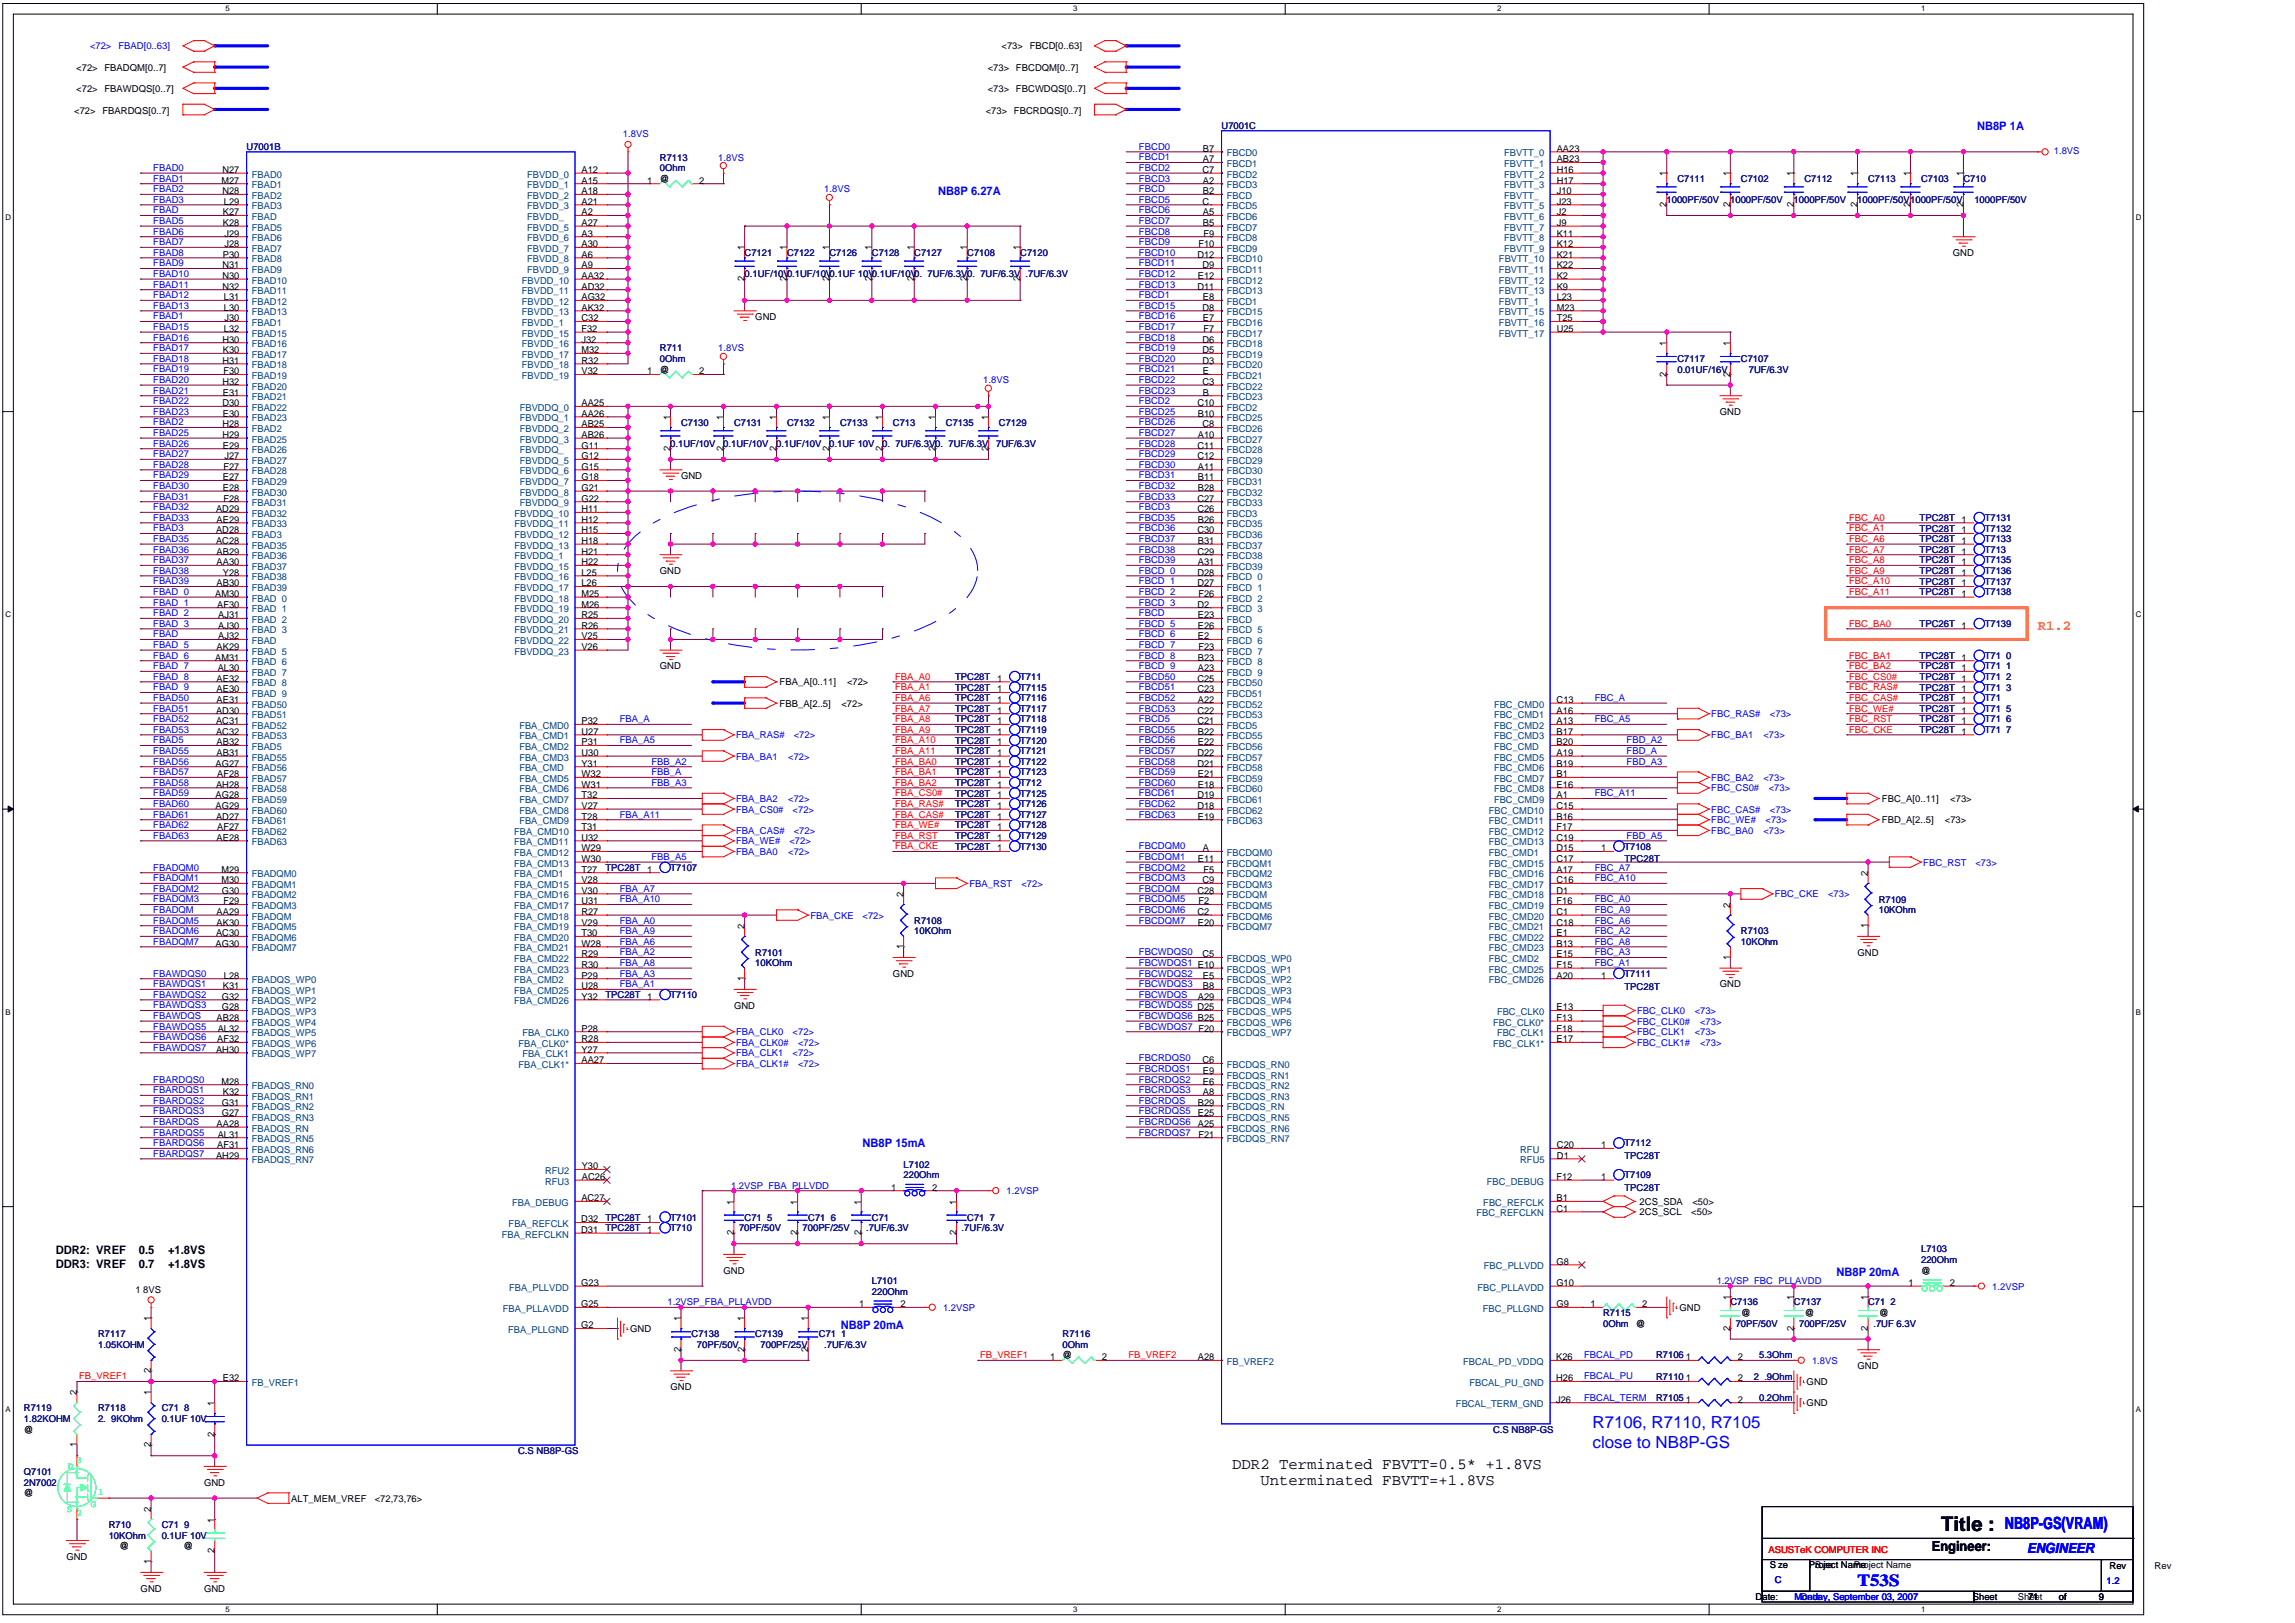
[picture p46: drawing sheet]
<svg xmlns="http://www.w3.org/2000/svg" width="297mm" height="210mm" viewBox="0 0 297 210" stroke-linecap="round" stroke-linejoin="round" font-family="sans-serif">
<defs><g id="words">
<text font-size="2.6" x="251.2" y="198">Title :</text>
<g font-size="2.2" fill="#00f">
<text x="206.1" y="184.8">R7106, R7110, R7105</text>
<text x="206.1" y="187.3">close to NB8P-GS</text>
<text x="259.5" y="197.8">NB8P-GS(VRAM)</text>
<text x="240.4" y="205.2">T53S</text>
</g>
<g font-size="2">
<text x="159.5" y="190">DDR2 Terminated FBVTT=0.5* +1.8VS</text>
<text x="163.1" y="192.2">Unterminated FBVTT=+1.8VS</text>
</g>
<text font-size="1.8" fill="#ff8000" x="263.7" y="81.5">R1.2</text>
<text font-size="1.8" x="250" y="200.7">Engineer:</text>
<text font-size="1.8" fill="#00f" x="262.3" y="201">ENGINEER</text>
<g font-size="1.5" fill="#00f">
<text x="255.8" y="16.9">NB8P 1A</text>
<text x="121.4" y="25.2">NB8P 6.27A</text>
<text x="111.6" y="148.4">NB8P 15mA</text>
<text x="237.7" y="165">NB8P 20mA</text>
<text x="108.8" y="172">NB8P 20mA</text>
</g>
<g font-size="1.5">
<text x="7.2" y="162.3">DDR2: VREF</text>
<text x="7.2" y="164.1">DDR3: VREF</text>
<text x="18" y="162.3">0.5</text>
<text x="18" y="164.1">0.7</text>
<text x="21.8" y="162.3">+1.8VS</text>
<text x="21.8" y="164.1">+1.8VS</text>
</g>
<g font-size="1.2">
<text x="9.9" y="9.1">&lt;72&gt;</text>
<text x="9.9" y="11.9">&lt;72&gt;</text>
<text x="13.5" y="9.1">FBADQM[0..7]</text>
<text x="13.5" y="11.9">FBAWDQS[0..7]</text>
<text x="127.8" y="11.9">&lt;73&gt;</text>
<text x="127.8" y="9.1">&lt;73&gt;</text>
<text x="129.6" y="6.4">&lt;73&gt;</text>
<text x="131.5" y="11.9">FBCWDQS[0..7]</text>
<text x="131.5" y="9.1">FBCDQM[0..7]</text>
<text x="133.3" y="6.4">FBCD[0..63]</text>
<text x="9.6" y="14.7">&lt;72&gt;</text>
<text x="13.2" y="14.7">FBARDQS[0..7]</text>
<text x="127.6" y="14.7">&lt;73&gt;</text>
<text x="131.2" y="14.7">FBCRDQS[0..7]</text>
<text x="28.7" y="23.8">M27</text>
<text x="28.8" y="22.4">N27</text>
<text x="75.3" y="23.8">A15</text>
<text x="75.3" y="22.4">A12</text>
<text x="83.8" y="23.8">1</text>
<text x="85.4" y="23.5">@</text>
<text x="90.5" y="23.8">2</text>
<text x="155.6" y="22.4">C7</text>
<text x="155.7" y="23.8">A2</text>
<text x="155.7" y="21">A7</text>
<text x="155.7" y="19.6">B7</text>
<text x="201.5" y="23.8">H17</text>
<text x="201.5" y="22.4">H16</text>
<text x="201.5" y="21">AB23</text>
<text x="201.5" y="19.6">AA23</text>
<text x="215.7" y="22.8" transform="rotate(-90 215.7 22.8)">1</text>
<text x="223.9" y="22.8" transform="rotate(-90 223.9 22.8)">1</text>
<text x="232.1" y="22.8" transform="rotate(-90 232.1 22.8)">1</text>
<text x="240.4" y="22.8" transform="rotate(-90 240.4 22.8)">1</text>
<text x="247.2" y="22.8" transform="rotate(-90 247.2 22.8)">1</text>
<text x="254.1" y="22.8" transform="rotate(-90 254.1 22.8)">1</text>
<text x="28.8" y="25.1">N28</text>
<text x="28.8" y="29.2">K28</text>
<text x="28.8" y="27.9">K27</text>
<text x="29" y="26.5">L29</text>
<text x="75.3" y="29.2">A27</text>
<text x="75.3" y="27.9">A2</text>
<text x="75.3" y="26.5">A21</text>
<text x="75.3" y="25.1">A18</text>
<text x="155.6" y="26.5">C</text>
<text x="155.7" y="29.2">B5</text>
<text x="155.7" y="27.9">A5</text>
<text x="155.7" y="25.1">B2</text>
<text x="201.5" y="29.2">J9</text>
<text x="201.5" y="27.9">J2</text>
<text x="201.5" y="26.5">J23</text>
<text x="201.5" y="25.1">J10</text>
<text x="215.7" y="26.8" transform="rotate(-90 215.7 26.8)">2</text>
<text x="223.9" y="26.8" transform="rotate(-90 223.9 26.8)">2</text>
<text x="232.1" y="26.8" transform="rotate(-90 232.1 26.8)">2</text>
<text x="240.4" y="26.8" transform="rotate(-90 240.4 26.8)">2</text>
<text x="247.2" y="26.8" transform="rotate(-90 247.2 26.8)">2</text>
<text x="254.1" y="26.8" transform="rotate(-90 254.1 26.8)">2</text>
<text x="28.8" y="34.7">N31</text>
<text x="28.8" y="33.3">P30</text>
<text x="29" y="32">J28</text>
<text x="29" y="30.6">J29</text>
<text x="75.3" y="34.7">A9</text>
<text x="75.3" y="33.3">A6</text>
<text x="75.3" y="32">A30</text>
<text x="75.3" y="30.6">A3</text>
<text x="96.3" y="32.4" transform="rotate(-90 96.3 32.4)">1</text>
<text x="101.8" y="32.4" transform="rotate(-90 101.8 32.4)">1</text>
<text x="107.3" y="32.4" transform="rotate(-90 107.3 32.4)">1</text>
<text x="112.8" y="32.4" transform="rotate(-90 112.8 32.4)">1</text>
<text x="118.3" y="32.4" transform="rotate(-90 118.3 32.4)">1</text>
<text x="125.2" y="32.4" transform="rotate(-90 125.2 32.4)">1</text>
<text x="132" y="32.4" transform="rotate(-90 132 32.4)">1</text>
<text x="154.9" y="33.3">D12</text>
<text x="155.1" y="32">F10</text>
<text x="155.6" y="34.7">D9</text>
<text x="155.8" y="30.6">F9</text>
<text x="201.5" y="34.7">K22</text>
<text x="201.5" y="33.3">K21</text>
<text x="201.5" y="32">K12</text>
<text x="201.5" y="30.6">K11</text>
<text x="252.7" y="33.1">GND</text>
<text x="28.8" y="37.5">N32</text>
<text x="28.8" y="36.1">N30</text>
<text x="29" y="40.2">L30</text>
<text x="29" y="38.8">L31</text>
<text x="29" y="41.6">J30</text>
<text x="75.3" y="41.6">C32</text>
<text x="75.3" y="40.2">AK32</text>
<text x="75.3" y="38.8">AG32</text>
<text x="75.3" y="37.5">AD32</text>
<text x="75.3" y="36.1">AA32</text>
<text x="96.3" y="36.4" transform="rotate(-90 96.3 36.4)">2</text>
<text x="97.7" y="41.3">GND</text>
<text x="101.8" y="36.4" transform="rotate(-90 101.8 36.4)">2</text>
<text x="107.3" y="36.4" transform="rotate(-90 107.3 36.4)">2</text>
<text x="112.8" y="36.4" transform="rotate(-90 112.8 36.4)">2</text>
<text x="118.3" y="36.4" transform="rotate(-90 118.3 36.4)">2</text>
<text x="125.2" y="36.4" transform="rotate(-90 125.2 36.4)">2</text>
<text x="132" y="36.4" transform="rotate(-90 132 36.4)">2</text>
<text x="154.9" y="37.5">D11</text>
<text x="155" y="36.1">E12</text>
<text x="155.6" y="40.2">D8</text>
<text x="155.7" y="41.6">E7</text>
<text x="155.7" y="38.8">E8</text>
<text x="201.5" y="41.6">T25</text>
<text x="201.5" y="40.2">M23</text>
<text x="201.5" y="38.8">L23</text>
<text x="201.5" y="37.5">K9</text>
<text x="201.5" y="36.1">K2</text>
<text x="28.8" y="47.1">H31</text>
<text x="28.8" y="44.3">H30</text>
<text x="28.8" y="45.7">K30</text>
<text x="29" y="43">L32</text>
<text x="75.3" y="47.1">R32</text>
<text x="75.3" y="45.7">M32</text>
<text x="75.3" y="44.3">J32</text>
<text x="75.3" y="43">F32</text>
<text x="155.6" y="47.1">D3</text>
<text x="155.6" y="45.7">D5</text>
<text x="155.6" y="44.3">D6</text>
<text x="155.8" y="43">F7</text>
<text x="201.5" y="43">U25</text>
<text x="215.7" y="44.8" transform="rotate(-90 215.7 44.8)">1</text>
<text x="223.9" y="44.8" transform="rotate(-90 223.9 44.8)">1</text>
<text x="28.8" y="52.6">D30</text>
<text x="28.8" y="49.8">H32</text>
<text x="28.8" y="53.9">E30</text>
<text x="28.8" y="51.2">E31</text>
<text x="28.9" y="48.4">F30</text>
<text x="75.2" y="53.9">AA26</text>
<text x="75.2" y="52.6">AA25</text>
<text x="75.3" y="48.4">V32</text>
<text x="83.8" y="48.4">1</text>
<text x="85.4" y="48.2">@</text>
<text x="90.5" y="48.4">2</text>
<text x="154.9" y="52.6">C10</text>
<text x="155" y="53.9">B10</text>
<text x="155.6" y="49.8">C3</text>
<text x="155.7" y="51.2">B</text>
<text x="155.7" y="48.4">E</text>
<text x="215.7" y="48.7" transform="rotate(-90 215.7 48.7)">2</text>
<text x="222.6" y="53.7">GND</text>
<text x="223.9" y="48.7" transform="rotate(-90 223.9 48.7)">2</text>
<text x="28.8" y="56.7">H29</text>
<text x="28.8" y="55.3">H28</text>
<text x="28.8" y="58">E29</text>
<text x="29" y="59.4">J27</text>
<text x="75.2" y="59.4">G12</text>
<text x="75.2" y="58">G11</text>
<text x="75.2" y="56.7">AB26</text>
<text x="75.2" y="55.3">AB25</text>
<text x="86.8" y="58.3" transform="rotate(-90 86.8 58.3)">2</text>
<text x="86.8" y="54.4" transform="rotate(-90 86.8 54.4)">1</text>
<text x="93.6" y="58.3" transform="rotate(-90 93.6 58.3)">2</text>
<text x="93.6" y="54.4" transform="rotate(-90 93.6 54.4)">1</text>
<text x="100.5" y="58.3" transform="rotate(-90 100.5 58.3)">2</text>
<text x="100.5" y="54.4" transform="rotate(-90 100.5 54.4)">1</text>
<text x="107.3" y="58.3" transform="rotate(-90 107.3 58.3)">2</text>
<text x="107.3" y="54.4" transform="rotate(-90 107.3 54.4)">1</text>
<text x="114.2" y="58.3" transform="rotate(-90 114.2 58.3)">2</text>
<text x="114.2" y="54.4" transform="rotate(-90 114.2 54.4)">1</text>
<text x="121" y="58.3" transform="rotate(-90 121 58.3)">2</text>
<text x="121" y="54.4" transform="rotate(-90 121 54.4)">1</text>
<text x="127.9" y="58.3" transform="rotate(-90 127.9 58.3)">2</text>
<text x="127.9" y="54.4" transform="rotate(-90 127.9 54.4)">1</text>
<text x="154.9" y="59.4">C12</text>
<text x="154.9" y="58">C11</text>
<text x="155" y="56.7">A10</text>
<text x="155.6" y="55.3">C8</text>
<text x="28.8" y="63.5">E28</text>
<text x="28.8" y="62.1">E27</text>
<text x="28.9" y="64.9">F28</text>
<text x="28.9" y="60.8">F27</text>
<text x="75.2" y="64.9">G22</text>
<text x="75.2" y="63.5">G21</text>
<text x="75.2" y="62.1">G18</text>
<text x="75.2" y="60.8">G15</text>
<text x="88.1" y="61.9">GND</text>
<text x="154.9" y="64.9">C27</text>
<text x="155" y="63.5">B28</text>
<text x="155" y="62.1">B11</text>
<text x="155" y="60.8">A11</text>
<text x="28" y="70.4">AC28</text>
<text x="28" y="69">AD28</text>
<text x="28" y="66.3">AD29</text>
<text x="28" y="71.8">AB29</text>
<text x="28" y="67.6">AE29</text>
<text x="75.2" y="71.8">H21</text>
<text x="75.2" y="70.4">H18</text>
<text x="75.2" y="69">H15</text>
<text x="75.2" y="67.6">H12</text>
<text x="75.2" y="66.3">H11</text>
<text x="154.9" y="71.8">C29</text>
<text x="154.9" y="69">C30</text>
<text x="154.9" y="66.3">C26</text>
<text x="155" y="70.4">B31</text>
<text x="155" y="67.6">B26</text>
<text x="27.9" y="77.2">AM30</text>
<text x="28" y="75.9">AB30</text>
<text x="28" y="73.1">AA30</text>
<text x="28.9" y="74.5">Y28</text>
<text x="75.2" y="77.2">M25</text>
<text x="75.2" y="75.9">L26</text>
<text x="75.2" y="74.5">L25</text>
<text x="75.2" y="73.1">H22</text>
<text x="85.4" y="74.3">GND</text>
<text x="154.9" y="75.9">D27</text>
<text x="154.9" y="74.5">D28</text>
<text x="155" y="73.1">A31</text>
<text x="155.1" y="77.2">F26</text>
<text x="28.1" y="78.6">AF30</text>
<text x="28.2" y="82.7">AJ32</text>
<text x="28.2" y="81.3">AJ30</text>
<text x="28.2" y="80">AJ31</text>
<text x="75.2" y="82.7">V25</text>
<text x="75.2" y="81.3">R26</text>
<text x="75.2" y="80">R25</text>
<text x="75.2" y="78.6">M26</text>
<text x="154.9" y="78.6">D2</text>
<text x="155" y="82.7">E2</text>
<text x="155" y="81.3">E26</text>
<text x="155" y="80">E23</text>
<text x="27.9" y="85.5">AM31</text>
<text x="28" y="89.6">AE30</text>
<text x="28" y="88.2">AE32</text>
<text x="28" y="84.1">AK29</text>
<text x="28.2" y="86.9">AL30</text>
<text x="75.2" y="84.1">V26</text>
<text x="85.4" y="86.6">GND</text>
<text x="100.9" y="88.7">FBA_A[0..11]</text>
<text x="109.6" y="88.7">&lt;72&gt;</text>
<text x="154.9" y="89.6">C23</text>
<text x="154.9" y="88.2">C25</text>
<text x="155" y="86.9">A23</text>
<text x="155" y="85.5">B23</text>
<text x="155.1" y="84.1">F23</text>
<text x="28" y="95.1">AC32</text>
<text x="28" y="93.7">AC31</text>
<text x="28" y="92.3">AD30</text>
<text x="28" y="91">AE31</text>
<text x="75.2" y="95.1">U27</text>
<text x="75.2" y="93.7">P32</text>
<text x="100.9" y="91.4">FBB_A[2..5]</text>
<text x="108.9" y="91.4">&lt;72&gt;</text>
<text x="154.9" y="93.7">C21</text>
<text x="154.9" y="92.3">C22</text>
<text x="155" y="95.1">B22</text>
<text x="155" y="91">A22</text>
<text x="201.4" y="95.1">B17</text>
<text x="201.4" y="93.7">A13</text>
<text x="201.4" y="92.3">A16</text>
<text x="201.4" y="91">C13</text>
<text x="27.9" y="99.2">AG27</text>
<text x="28" y="101.9">AH28</text>
<text x="28" y="97.8">AB31</text>
<text x="28" y="96.4">AB32</text>
<text x="28.1" y="100.6">AF28</text>
<text x="75.2" y="101.9">W31</text>
<text x="75.2" y="100.6">W32</text>
<text x="75.2" y="99.2">Y31</text>
<text x="75.2" y="97.8">U30</text>
<text x="75.2" y="96.4">P31</text>
<text x="154.9" y="99.2">D21</text>
<text x="154.9" y="97.8">D22</text>
<text x="155" y="101.9">E18</text>
<text x="155" y="100.6">E21</text>
<text x="155" y="96.4">E22</text>
<text x="201.4" y="101.9">E16</text>
<text x="201.4" y="100.6">B1</text>
<text x="201.4" y="99.2">B19</text>
<text x="201.4" y="97.8">A19</text>
<text x="201.4" y="96.4">B20</text>
<text x="27.9" y="104.7">AG29</text>
<text x="27.9" y="103.3">AG28</text>
<text x="28" y="106">AD27</text>
<text x="28.1" y="107.4">AF27</text>
<text x="75.2" y="107.4">T31</text>
<text x="75.2" y="106">T28</text>
<text x="75.2" y="104.7">V27</text>
<text x="75.2" y="103.3">T32</text>
<text x="154.9" y="104.7">D18</text>
<text x="154.9" y="103.3">D19</text>
<text x="155" y="106">E19</text>
<text x="201.4" y="107.4">F17</text>
<text x="201.4" y="106">B16</text>
<text x="201.4" y="104.7">C15</text>
<text x="201.4" y="103.3">A1</text>
<text x="243.5" y="106.5">FBD_A[2..5]</text>
<text x="243.5" y="103.8">FBC_A[0..11]</text>
<text x="251.7" y="106.5">&lt;73&gt;</text>
<text x="252.4" y="103.8">&lt;73&gt;</text>
<text x="28" y="108.8">AE28</text>
<text x="28.7" y="112.9">M29</text>
<text x="75.2" y="112.9">T27</text>
<text x="75.2" y="111.5">W30</text>
<text x="75.2" y="110.2">W29</text>
<text x="75.2" y="108.8">U32</text>
<text x="155" y="111.5">E11</text>
<text x="155.7" y="110.2">A</text>
<text x="155.8" y="112.9">F5</text>
<text x="201.4" y="112.9">A17</text>
<text x="201.4" y="111.5">C17</text>
<text x="201.4" y="110.2">D15</text>
<text x="201.4" y="108.8">C19</text>
<text x="207.2" y="110.2">1</text>
<text x="241.7" y="113.4" transform="rotate(-90 241.7 113.4)">2</text>
<text x="28" y="119.8">AK30</text>
<text x="28" y="118.4">AA29</text>
<text x="28.7" y="114.3">M30</text>
<text x="28.7" y="115.6">G30</text>
<text x="28.9" y="117">F29</text>
<text x="75.2" y="119.8">V29</text>
<text x="75.2" y="118.4">R27</text>
<text x="75.2" y="117">U31</text>
<text x="75.2" y="115.6">V30</text>
<text x="75.2" y="114.3">V28</text>
<text x="116.9" y="116.1" transform="rotate(-90 116.9 116.1)">2</text>
<text x="154.9" y="118.4">C2</text>
<text x="154.9" y="115.6">C28</text>
<text x="155" y="119.8">E20</text>
<text x="155.1" y="117">F2</text>
<text x="155.6" y="114.3">C9</text>
<text x="201.4" y="119.8">C18</text>
<text x="201.4" y="118.4">C1</text>
<text x="201.4" y="117">F16</text>
<text x="201.4" y="115.6">D1</text>
<text x="201.4" y="114.3">C16</text>
<text x="223.9" y="117.5" transform="rotate(-90 223.9 117.5)">2</text>
<text x="27.9" y="122.5">AG30</text>
<text x="28" y="121.1">AC30</text>
<text x="75.2" y="125.2">R30</text>
<text x="75.2" y="123.9">R29</text>
<text x="75.2" y="122.5">W28</text>
<text x="75.2" y="121.1">T30</text>
<text x="96.3" y="120.2" transform="rotate(-90 96.3 120.2)">2</text>
<text x="116.9" y="122.8" transform="rotate(-90 116.9 122.8)">1</text>
<text x="155.6" y="123.9">C5</text>
<text x="201.4" y="125.2">F15</text>
<text x="201.4" y="123.9">E15</text>
<text x="201.4" y="122.5">B13</text>
<text x="201.4" y="121.1">E1</text>
<text x="223.9" y="124.2" transform="rotate(-90 223.9 124.2)">1</text>
<text x="240.4" y="123.6">GND</text>
<text x="241.7" y="120.1" transform="rotate(-90 241.7 120.1)">1</text>
<text x="28.7" y="130.7">G28</text>
<text x="28.7" y="129.4">G32</text>
<text x="28.8" y="128">K31</text>
<text x="29" y="126.6">L28</text>
<text x="75.2" y="129.4">Y32</text>
<text x="75.2" y="128">U28</text>
<text x="75.2" y="126.6">P29</text>
<text x="95" y="130.5">GND</text>
<text x="96.3" y="126.9" transform="rotate(-90 96.3 126.9)">1</text>
<text x="115.6" y="126.4">GND</text>
<text x="155" y="129.4">A29</text>
<text x="155.7" y="128">B8</text>
<text x="155.7" y="126.6">E5</text>
<text x="201.4" y="126.6">A20</text>
<text x="201.4" y="130.7">E13</text>
<text x="207.2" y="126.6">1</text>
<text x="222.6" y="127.8">GND</text>
<text x="28" y="136.2">AH30</text>
<text x="28" y="132.1">AB28</text>
<text x="28.1" y="134.9">AF32</text>
<text x="28.2" y="133.5">AL32</text>
<text x="75.2" y="137.6">AA27</text>
<text x="75.2" y="134.9">R28</text>
<text x="75.3" y="136.2">Y27</text>
<text x="75.3" y="133.5">P28</text>
<text x="155.6" y="137.6">C6</text>
<text x="201.4" y="134.9">E17</text>
<text x="201.4" y="132.1">F13</text>
<text x="201.4" y="133.5">F18</text>
<text x="28.7" y="140.3">M28</text>
<text x="28.7" y="143.1">G31</text>
<text x="28.8" y="141.7">K32</text>
<text x="155" y="143.1">B29</text>
<text x="155.7" y="141.7">A8</text>
<text x="155.7" y="140.3">E6</text>
<text x="155.7" y="139">E9</text>
<text x="28" y="149.9">AH29</text>
<text x="28" y="145.8">AA28</text>
<text x="28.1" y="148.6">AF31</text>
<text x="28.2" y="147.2">AL31</text>
<text x="28.7" y="144.4">G27</text>
<text x="155" y="145.8">A25</text>
<text x="155" y="144.4">E25</text>
<text x="155.1" y="147.2">F21</text>
<text x="201.5" y="149.9">D1</text>
<text x="201.5" y="148.6">C20</text>
<text x="207.2" y="148.6">1</text>
<text x="75.2" y="155.4">AC27</text>
<text x="75.3" y="152.7">AC26</text>
<text x="75.3" y="151.3">Y30</text>
<text x="95" y="155.9" transform="rotate(-90 95 155.9)">1</text>
<text x="103.2" y="155.9" transform="rotate(-90 103.2 155.9)">1</text>
<text x="111.4" y="155.9" transform="rotate(-90 111.4 155.9)">1</text>
<text x="115.3" y="154.1">1</text>
<text x="120.6" y="154.1">2</text>
<text x="123.8" y="155.9" transform="rotate(-90 123.8 155.9)">1</text>
<text x="201.4" y="155.4">B1</text>
<text x="201.4" y="152.7">F12</text>
<text x="207.2" y="152.7">1</text>
<text x="212.2" y="155.9">2CS_SDA</text>
<text x="219" y="155.9">&lt;50&gt;</text>
<text x="75.2" y="159.5">D31</text>
<text x="75.2" y="158.2">D32</text>
<text x="95" y="159.8" transform="rotate(-90 95 159.8)">2</text>
<text x="103.2" y="159.8" transform="rotate(-90 103.2 159.8)">2</text>
<text x="111.4" y="159.8" transform="rotate(-90 111.4 159.8)">2</text>
<text x="123.8" y="159.8" transform="rotate(-90 123.8 159.8)">2</text>
<text x="201.4" y="156.8">C1</text>
<text x="212.2" y="157.3">2CS_SCL</text>
<text x="218.9" y="157.3">&lt;50&gt;</text>
<text x="17.5" y="167.3">1 8VS</text>
<text x="75.2" y="166.4">G23</text>
<text x="93.6" y="164.8">GND</text>
<text x="201.4" y="166.4">G10</text>
<text x="201.4" y="163.6">G8</text>
<text x="247" y="166.4">1</text>
<text x="248.6" y="164.8">@</text>
<text x="252.3" y="166.4">2</text>
<text x="19.5" y="170.9" transform="rotate(-90 19.5 170.9)">1</text>
<text x="75.2" y="169.1">G25</text>
<text x="75.2" y="171.9">G2</text>
<text x="81.5" y="172.3">GND</text>
<text x="88.1" y="170.9" transform="rotate(-90 88.1 170.9)">1</text>
<text x="96.3" y="170.9" transform="rotate(-90 96.3 170.9)">1</text>
<text x="104.6" y="170.9" transform="rotate(-90 104.6 170.9)">1</text>
<text x="111.2" y="169.1">1</text>
<text x="116.5" y="169.1">2</text>
<text x="201.4" y="169.1">G9</text>
<text x="205.8" y="169.1">1</text>
<text x="211.7" y="171.6">@</text>
<text x="212.5" y="169.1">2</text>
<text x="217.4" y="169.6">GND</text>
<text x="223.9" y="172.2" transform="rotate(-90 223.9 172.2)">2</text>
<text x="223.9" y="168.2" transform="rotate(-90 223.9 168.2)">1</text>
<text x="225.3" y="170.3">@</text>
<text x="232.1" y="172.2" transform="rotate(-90 232.1 172.2)">2</text>
<text x="232.1" y="168.2" transform="rotate(-90 232.1 168.2)">1</text>
<text x="233.6" y="170.3">@</text>
<text x="241.7" y="172.2" transform="rotate(-90 241.7 172.2)">2</text>
<text x="241.7" y="168.2" transform="rotate(-90 241.7 168.2)">1</text>
<text x="243.2" y="170.3">@</text>
<text x="19.5" y="177.7" transform="rotate(-90 19.5 177.7)">2</text>
<text x="28.8" y="178.7">E32</text>
<text x="86.8" y="179.9">GND</text>
<text x="88.1" y="174.9" transform="rotate(-90 88.1 174.9)">2</text>
<text x="96.3" y="174.9" transform="rotate(-90 96.3 174.9)">2</text>
<text x="104.6" y="174.9" transform="rotate(-90 104.6 174.9)">2</text>
<text x="135.9" y="176">1</text>
<text x="137.5" y="175.8">@</text>
<text x="142.6" y="176">2</text>
<text x="155" y="176">A28</text>
<text x="201.4" y="176">K26</text>
<text x="201.4" y="178.7">H26</text>
<text x="218.2" y="178.7">1</text>
<text x="218.2" y="176">1</text>
<text x="224.9" y="178.7">2</text>
<text x="224.9" y="176">2</text>
<text x="233.8" y="179.2">GND</text>
<text x="240.4" y="177.1">GND</text>
<text x="3.1" y="185.4">@</text>
<text x="9.9" y="180.6" transform="rotate(-90 9.9 180.6)">2</text>
<text x="19.5" y="180.6" transform="rotate(-90 19.5 180.6)">1</text>
<text x="27.8" y="185.9" transform="rotate(-90 27.8 185.9)">2</text>
<text x="27.8" y="181.9" transform="rotate(-90 27.8 181.9)">1</text>
<text x="201.4" y="181.5">J26</text>
<text x="218.2" y="181.5">1</text>
<text x="224.9" y="181.5">2</text>
<text x="233.8" y="181.9">GND</text>
<text x="9.9" y="187.3" transform="rotate(-90 9.9 187.3)">1</text>
<text x="19.5" y="187.3" transform="rotate(-90 19.5 187.3)">2</text>
<text x="3.1" y="193.6">@</text>
<text x="19.5" y="195.6" transform="rotate(-90 19.5 195.6)">2</text>
<text x="26.4" y="192.2">GND</text>
<text x="27.8" y="197" transform="rotate(-90 27.8 197)">1</text>
<text x="37.7" y="194.3">ALT_MEM_VREF</text>
<text x="48.5" y="194.3">&lt;72,73,76&gt;</text>
<text x="8.6" y="201.8">GND</text>
<text x="15.5" y="200.5">@</text>
<text x="19.5" y="202.4" transform="rotate(-90 19.5 202.4)">1</text>
<text x="23.7" y="200.5">@</text>
<text x="27.8" y="201" transform="rotate(-90 27.8 201)">2</text>
<text x="229" y="202.9">S ze</text>
<text x="234.1" y="202.9">Project Name</text>
<text x="234.8" y="202.9">S ze</text>
<text x="239.9" y="202.9">Project Name</text>
<text x="273" y="203.1">Rev</text>
<text x="278.8" y="203.1">Rev</text>
<text x="18.2" y="205.9">GND</text>
<text x="26.4" y="205.9">GND</text>
<text x="227.2" y="207">Date:</text>
<text x="233" y="207">Date:</text>
<text x="255.3" y="207">Sheet</text>
<text x="261.1" y="207">Sheet</text>
<text x="262.5" y="207">71</text>
<text x="266.4" y="207">of</text>
<text x="271.6" y="207">9</text>
</g>
<g font-size="1.2" fill="#00f">
<text x="11.7" y="6.4">&lt;72&gt;</text>
<text x="15.3" y="6.4">FBAD[0..63]</text>
<text x="80.6" y="17.8">1.8VS</text>
<text x="19.8" y="22.1">FBAD0</text>
<text x="19.8" y="23.5">FBAD1</text>
<text x="93" y="20.8">1.8VS</text>
<text x="147.4" y="22.1">FBCD2</text>
<text x="147.4" y="19.4">FBCD0</text>
<text x="147.4" y="23.5">FBCD3</text>
<text x="147.4" y="20.7">FBCD1</text>
<text x="265.8" y="20">1.8VS</text>
<text x="19.8" y="27.6">FBAD</text>
<text x="19.8" y="26.2">FBAD3</text>
<text x="19.8" y="24.9">FBAD2</text>
<text x="19.8" y="29">FBAD5</text>
<text x="106.7" y="24.9">1.8VS</text>
<text x="147.4" y="24.9">FBCD</text>
<text x="147.4" y="29">FBCD7</text>
<text x="147.4" y="26.2">FBCD5</text>
<text x="147.4" y="27.6">FBCD6</text>
<text x="19.8" y="30.4">FBAD6</text>
<text x="19.8" y="34.5">FBAD9</text>
<text x="19.8" y="33.1">FBAD8</text>
<text x="19.8" y="31.7">FBAD7</text>
<text x="19.8" y="35.8">FBAD10</text>
<text x="147.4" y="30.4">FBCD8</text>
<text x="147.4" y="34.5">FBCD11</text>
<text x="147.4" y="35.8">FBCD12</text>
<text x="147.4" y="31.7">FBCD9</text>
<text x="147.4" y="33.1">FBCD10</text>
<text x="19.8" y="41.3">FBAD1</text>
<text x="19.8" y="38.6">FBAD12</text>
<text x="19.8" y="39.9">FBAD13</text>
<text x="19.8" y="37.2">FBAD11</text>
<text x="147.4" y="37.2">FBCD13</text>
<text x="147.4" y="41.3">FBCD16</text>
<text x="147.4" y="39.9">FBCD15</text>
<text x="147.4" y="38.6">FBCD1</text>
<text x="19.8" y="45.4">FBAD17</text>
<text x="19.8" y="46.8">FBAD18</text>
<text x="19.8" y="42.7">FBAD15</text>
<text x="19.8" y="44.1">FBAD16</text>
<text x="93" y="45.5">1.8VS</text>
<text x="147.4" y="46.8">FBCD20</text>
<text x="147.4" y="42.7">FBCD17</text>
<text x="147.4" y="44.1">FBCD18</text>
<text x="147.4" y="45.4">FBCD19</text>
<text x="19.8" y="48.2">FBAD19</text>
<text x="19.8" y="53.7">FBAD23</text>
<text x="19.8" y="52.3">FBAD22</text>
<text x="19.8" y="50.9">FBAD21</text>
<text x="19.8" y="49.6">FBAD20</text>
<text x="127.2" y="49.6">1.8VS</text>
<text x="147.4" y="49.6">FBCD22</text>
<text x="147.4" y="50.9">FBCD23</text>
<text x="147.4" y="53.7">FBCD25</text>
<text x="147.4" y="52.3">FBCD2</text>
<text x="147.4" y="48.2">FBCD21</text>
<text x="19.8" y="55">FBAD2</text>
<text x="19.8" y="59.2">FBAD27</text>
<text x="19.8" y="56.4">FBAD25</text>
<text x="19.8" y="57.8">FBAD26</text>
<text x="147.4" y="59.2">FBCD29</text>
<text x="147.4" y="55">FBCD26</text>
<text x="147.4" y="57.8">FBCD28</text>
<text x="147.4" y="56.4">FBCD27</text>
<text x="19.8" y="61.9">FBAD29</text>
<text x="19.8" y="63.3">FBAD30</text>
<text x="19.8" y="64.6">FBAD31</text>
<text x="19.8" y="60.5">FBAD28</text>
<text x="147.4" y="64.6">FBCD33</text>
<text x="147.4" y="63.3">FBCD32</text>
<text x="147.4" y="60.5">FBCD30</text>
<text x="147.4" y="61.9">FBCD31</text>
<text x="19.8" y="66">FBAD32</text>
<text x="19.8" y="70.1">FBAD35</text>
<text x="19.8" y="68.8">FBAD3</text>
<text x="19.8" y="71.5">FBAD36</text>
<text x="19.8" y="67.4">FBAD33</text>
<text x="147.4" y="66">FBCD3</text>
<text x="147.4" y="67.4">FBCD35</text>
<text x="147.4" y="68.8">FBCD36</text>
<text x="147.4" y="70.1">FBCD37</text>
<text x="147.4" y="71.5">FBCD38</text>
<text x="19.8" y="72.9">FBAD37</text>
<text x="19.8" y="74.2">FBAD38</text>
<text x="19.8" y="75.6">FBAD39</text>
<text x="19.8" y="77">FBAD 0</text>
<text x="147.4" y="72.9">FBCD39</text>
<text x="147.4" y="75.6">FBCD 1</text>
<text x="147.4" y="74.2">FBCD 0</text>
<text x="147.4" y="77">FBCD 2</text>
<text x="19.8" y="78.4">FBAD 1</text>
<text x="19.8" y="82.5">FBAD</text>
<text x="19.8" y="81.1">FBAD 3</text>
<text x="19.8" y="79.7">FBAD 2</text>
<text x="19.8" y="83.8">FBAD 5</text>
<text x="147.4" y="83.8">FBCD 7</text>
<text x="147.4" y="79.7">FBCD</text>
<text x="147.4" y="82.5">FBCD 6</text>
<text x="147.4" y="81.1">FBCD 5</text>
<text x="147.4" y="78.4">FBCD 3</text>
<text x="19.8" y="85.2">FBAD 6</text>
<text x="19.8" y="88">FBAD 8</text>
<text x="19.8" y="86.6">FBAD 7</text>
<text x="19.8" y="89.3">FBAD 9</text>
<text x="147.4" y="89.3">FBCD51</text>
<text x="147.4" y="85.2">FBCD 8</text>
<text x="147.4" y="88">FBCD50</text>
<text x="147.4" y="86.6">FBCD 9</text>
<text x="19.8" y="90.7">FBAD50</text>
<text x="19.8" y="94.8">FBAD53</text>
<text x="19.8" y="92.1">FBAD51</text>
<text x="19.8" y="93.5">FBAD52</text>
<text x="80.2" y="93.5">FBA_A</text>
<text x="95.3" y="95.5">FBA_RAS#</text>
<text x="102.7" y="95.5">&lt;72&gt;</text>
<text x="147.4" y="92.1">FBCD53</text>
<text x="147.4" y="90.7">FBCD52</text>
<text x="147.4" y="93.5">FBCD5</text>
<text x="147.4" y="94.8">FBCD55</text>
<text x="206.4" y="93.5">FBC_A5</text>
<text x="206.4" y="90.7">FBC_A</text>
<text x="221.5" y="92.8">FBC_RAS#</text>
<text x="221.5" y="95.5">FBC_BA1</text>
<text x="228.2" y="95.5">&lt;73&gt;</text>
<text x="229.1" y="92.8">&lt;73&gt;</text>
<text x="19.8" y="97.6">FBAD55</text>
<text x="19.8" y="96.2">FBAD5</text>
<text x="19.8" y="101.7">FBAD58</text>
<text x="19.8" y="100.3">FBAD57</text>
<text x="19.8" y="98.9">FBAD56</text>
<text x="80.2" y="96.2">FBA_A5</text>
<text x="84.3" y="100.3">FBB_A</text>
<text x="84.3" y="101.7">FBB_A3</text>
<text x="84.3" y="98.9">FBB_A2</text>
<text x="95.3" y="98.3">FBA_BA1</text>
<text x="102" y="98.3">&lt;72&gt;</text>
<text x="147.4" y="96.2">FBCD56</text>
<text x="147.4" y="101.7">FBCD60</text>
<text x="147.4" y="98.9">FBCD58</text>
<text x="147.4" y="100.3">FBCD59</text>
<text x="147.4" y="97.6">FBCD57</text>
<text x="210.5" y="97.6">FBD_A</text>
<text x="210.5" y="98.9">FBD_A3</text>
<text x="210.5" y="96.2">FBD_A2</text>
<text x="221.5" y="101">FBC_BA2</text>
<text x="228.2" y="101">&lt;73&gt;</text>
<text x="19.8" y="105.8">FBAD61</text>
<text x="19.8" y="103">FBAD59</text>
<text x="19.8" y="107.2">FBAD62</text>
<text x="19.8" y="104.4">FBAD60</text>
<text x="80.2" y="105.8">FBA_A11</text>
<text x="95.3" y="103.8">FBA_BA2</text>
<text x="95.3" y="105.1">FBA_CS0#</text>
<text x="95.3" y="107.9">FBA_CAS#</text>
<text x="102" y="103.8">&lt;72&gt;</text>
<text x="102.6" y="105.1">&lt;72&gt;</text>
<text x="102.7" y="107.9">&lt;72&gt;</text>
<text x="147.4" y="105.8">FBCD63</text>
<text x="147.4" y="104.4">FBCD62</text>
<text x="147.4" y="103">FBCD61</text>
<text x="206.4" y="103">FBC_A11</text>
<text x="221.5" y="105.1">FBC_CAS#</text>
<text x="221.5" y="102.4">FBC_CS0#</text>
<text x="221.5" y="106.5">FBC_WE#</text>
<text x="221.5" y="107.9">FBC_BA0</text>
<text x="228.2" y="107.9">&lt;73&gt;</text>
<text x="228.5" y="106.5">&lt;73&gt;</text>
<text x="228.9" y="102.4">&lt;73&gt;</text>
<text x="229.1" y="105.1">&lt;73&gt;</text>
<text x="19.8" y="112.7">FBADQM0</text>
<text x="19.8" y="108.5">FBAD63</text>
<text x="84.3" y="111.3">FBB_A5</text>
<text x="95.3" y="109.2">FBA_WE#</text>
<text x="95.3" y="110.6">FBA_BA0</text>
<text x="102" y="110.6">&lt;72&gt;</text>
<text x="102.2" y="109.2">&lt;72&gt;</text>
<text x="147.4" y="109.9">FBCDQM0</text>
<text x="147.4" y="111.3">FBCDQM1</text>
<text x="147.4" y="112.7">FBCDQM2</text>
<text x="206.4" y="112.7">FBC_A7</text>
<text x="210.5" y="108.5">FBD_A5</text>
<text x="248.9" y="112">FBC_RST</text>
<text x="255.6" y="112">&lt;73&gt;</text>
<text x="19.8" y="116.8">FBADQM3</text>
<text x="19.8" y="115.4">FBADQM2</text>
<text x="19.8" y="119.5">FBADQM5</text>
<text x="19.8" y="114">FBADQM1</text>
<text x="19.8" y="118.1">FBADQM</text>
<text x="80.2" y="119.5">FBA_A0</text>
<text x="80.2" y="116.8">FBA_A10</text>
<text x="80.2" y="115.4">FBA_A7</text>
<text x="104.9" y="118.9">FBA_CKE</text>
<text x="111.6" y="118.9">&lt;72&gt;</text>
<text x="125.4" y="114.7">FBA_RST</text>
<text x="132.2" y="114.7">&lt;72&gt;</text>
<text x="147.4" y="116.8">FBCDQM5</text>
<text x="147.4" y="119.5">FBCDQM7</text>
<text x="147.4" y="118.1">FBCDQM6</text>
<text x="147.4" y="115.4">FBCDQM</text>
<text x="147.4" y="114">FBCDQM3</text>
<text x="206.4" y="116.8">FBC_A0</text>
<text x="206.4" y="114">FBC_A10</text>
<text x="206.4" y="119.5">FBC_A6</text>
<text x="206.4" y="118.1">FBC_A9</text>
<text x="229.7" y="116.1">FBC_CKE</text>
<text x="236.6" y="116.1">&lt;73&gt;</text>
<text x="19.8" y="122.2">FBADQM7</text>
<text x="19.8" y="120.9">FBADQM6</text>
<text x="80.2" y="125">FBA_A8</text>
<text x="80.2" y="123.6">FBA_A2</text>
<text x="80.2" y="122.2">FBA_A6</text>
<text x="80.2" y="120.9">FBA_A9</text>
<text x="147.4" y="125">FBCWDQS1 E10</text>
<text x="147.4" y="123.6">FBCWDQS0</text>
<text x="206.4" y="122.2">FBC_A8</text>
<text x="206.4" y="120.9">FBC_A2</text>
<text x="206.4" y="123.6">FBC_A3</text>
<text x="206.4" y="125">FBC_A1</text>
<text x="19.8" y="127.7">FBAWDQS1</text>
<text x="19.8" y="131.9">FBAWDQS</text>
<text x="19.8" y="130.5">FBAWDQS3</text>
<text x="19.8" y="129.1">FBAWDQS2</text>
<text x="19.8" y="126.4">FBAWDQS0</text>
<text x="80.2" y="126.4">FBA_A3</text>
<text x="80.2" y="127.7">FBA_A1</text>
<text x="147.4" y="126.4">FBCWDQS2</text>
<text x="147.4" y="129.1">FBCWDQS</text>
<text x="147.4" y="130.5">FBCWDQS5 D25</text>
<text x="147.4" y="131.9">FBCWDQS6 B25</text>
<text x="147.4" y="127.7">FBCWDQS3</text>
<text x="211.9" y="131.2">FBC_CLK0</text>
<text x="219.3" y="131.2">&lt;73&gt;</text>
<text x="19.8" y="134.6">FBAWDQS6</text>
<text x="19.8" y="133.2">FBAWDQS5</text>
<text x="19.8" y="136">FBAWDQS7</text>
<text x="95.3" y="133.9">FBA_CLK0</text>
<text x="95.3" y="135.3">FBA_CLK0#</text>
<text x="95.3" y="136.7">FBA_CLK1</text>
<text x="102.6" y="133.9">&lt;72&gt;</text>
<text x="102.6" y="136.7">&lt;72&gt;</text>
<text x="103.3" y="135.3">&lt;72&gt;</text>
<text x="147.4" y="133.2">FBCWDQS7 F20</text>
<text x="147.4" y="137.3">FBCRDQS0</text>
<text x="211.9" y="132.6">FBC_CLK0#</text>
<text x="211.9" y="133.9">FBC_CLK1</text>
<text x="211.9" y="135.3">FBC_CLK1#</text>
<text x="219.3" y="133.9">&lt;73&gt;</text>
<text x="220" y="132.6">&lt;73&gt;</text>
<text x="220" y="135.3">&lt;73&gt;</text>
<text x="19.8" y="140.1">FBARDQS0</text>
<text x="19.8" y="141.5">FBARDQS1</text>
<text x="19.8" y="142.8">FBARDQS2</text>
<text x="95.3" y="138.1">FBA_CLK1#</text>
<text x="103.3" y="138.1">&lt;72&gt;</text>
<text x="147.4" y="142.8">FBCRDQS</text>
<text x="147.4" y="138.7">FBCRDQS1</text>
<text x="147.4" y="140.1">FBCRDQS2</text>
<text x="147.4" y="141.5">FBCRDQS3</text>
<text x="19.8" y="146.9">FBARDQS5</text>
<text x="19.8" y="149.7">FBARDQS7</text>
<text x="19.8" y="148.3">FBARDQS6</text>
<text x="19.8" y="144.2">FBARDQS3</text>
<text x="19.8" y="145.6">FBARDQS</text>
<text x="147.4" y="146.9">FBCRDQS7</text>
<text x="147.4" y="144.2">FBCRDQS5</text>
<text x="147.4" y="145.6">FBCRDQS6</text>
<text x="94.6" y="153.8">1.2VSP FBA PLLVDD</text>
<text x="130.3" y="154.5">1.2VSP</text>
<text x="222.2" y="166.1">1.2VSP FBC PLLAVDD</text>
<text x="257.8" y="166.9">1.2VSP</text>
<text x="86.4" y="168.9">1.2VSP_FBA_PLLAVDD</text>
<text x="122" y="169.6">1.2VSP</text>
<text x="205" y="175.8">FBCAL_PD</text>
<text x="205" y="178.5">FBCAL_PU</text>
<text x="234.5" y="176.4">1.8VS</text>
<text x="205" y="181.2">FBCAL_TERM</text>
<text x="229.7" y="204.9">C</text>
<text x="232.2" y="207">Monday, September 03, 2007</text>
<text x="272.6" y="205">1.2</text>
</g>
<g font-size="1.2" fill="#000080">
<text x="158.1" y="16.7">U7001C</text>
<text x="31.9" y="19.4">U7001B</text>
<text x="85.4" y="20.8">R7113</text>
<text x="85.4" y="22.1">0Ohm</text>
<text x="217.1" y="23.5">C7111</text>
<text x="225.3" y="23.5">C7102</text>
<text x="233.5" y="23.5">C7112</text>
<text x="241.8" y="23.5">C7113</text>
<text x="248.6" y="23.5">C7103</text>
<text x="254.1" y="23.5">C710</text>
<text x="215.7" y="26.3">1000PF/50V</text>
<text x="223.9" y="26.3">1000PF/50V</text>
<text x="232.1" y="26.3">1000PF/50V</text>
<text x="240.3" y="26.3">1000PF/50V1000PF/50V</text>
<text x="255.5" y="26.3">1000PF/50V</text>
<text x="96.4" y="33.1">C7121</text>
<text x="96.4" y="35.9">0.1UF/10V0.1UF/10V0.1UF 10V0.1UF/10V0. 7UF/6.3V0. 7UF/6.3V .7UF/6.3V</text>
<text x="101.8" y="33.1">C7122</text>
<text x="107.4" y="33.1">C7126</text>
<text x="112.8" y="33.1">C7128</text>
<text x="118.3" y="33.1">C7127</text>
<text x="125.2" y="33.1">C7108</text>
<text x="132" y="33.1">C7120</text>
<text x="85.4" y="45.5">R711</text>
<text x="85.4" y="46.8">0Ohm</text>
<text x="217.1" y="46.8">C7117</text>
<text x="225.3" y="46.8">C7107</text>
<text x="217.1" y="48.2">0.01UF/16V</text>
<text x="226.3" y="48.2">7UF/6.3V</text>
<text x="86.7" y="57.8">0.1UF/10V</text>
<text x="88.1" y="55.1">C7130</text>
<text x="93.6" y="57.8">0.1UF/10V</text>
<text x="95" y="55.1">C7131</text>
<text x="100.5" y="57.8">0.1UF/10V</text>
<text x="101.8" y="55.1">C7132</text>
<text x="107.3" y="57.8">0.1UF 10V</text>
<text x="108.7" y="55.1">C7133</text>
<text x="114.2" y="57.8">0. 7UF/6.3V0. 7UF/6.3V</text>
<text x="115.6" y="55.1">C713</text>
<text x="122.4" y="55.1">C7135</text>
<text x="128.9" y="57.8">7UF/6.3V</text>
<text x="129.3" y="55.1">C7129</text>
<text x="248.4" y="67.4">TPC28T 1</text>
<text x="248.4" y="68.8">TPC28T 1</text>
<text x="248.4" y="71.5">TPC28T 1</text>
<text x="248.4" y="70.1">TPC28T 1</text>
<text x="256.9" y="67.4">T7131</text>
<text x="256.9" y="68.8">T7132</text>
<text x="256.9" y="71.5">T713</text>
<text x="256.9" y="70.1">T7133</text>
<text x="248.4" y="72.9">TPC28T 1</text>
<text x="248.4" y="77">TPC28T 1</text>
<text x="248.4" y="75.6">TPC28T 1</text>
<text x="248.4" y="74.3">TPC28T 1</text>
<text x="256.9" y="72.9">T7135</text>
<text x="256.9" y="77">T7138</text>
<text x="256.9" y="75.6">T7137</text>
<text x="256.9" y="74.3">T7136</text>
<text x="248.4" y="81.1">TPC26T 1</text>
<text x="256.9" y="81.1">T7139</text>
<text x="123.6" y="88">TPC28T 1</text>
<text x="123.6" y="89.3">TPC28T 1</text>
<text x="132" y="88">T711</text>
<text x="132" y="89.3">T7115</text>
<text x="248.4" y="85.2">TPC28T 1</text>
<text x="248.4" y="88">TPC28T 1</text>
<text x="248.4" y="86.6">TPC28T 1</text>
<text x="248.4" y="89.3">TPC28T 1</text>
<text x="256.9" y="85.2">T71 0</text>
<text x="256.9" y="88">T71 2</text>
<text x="256.9" y="86.6">T71 1</text>
<text x="256.9" y="89.3">T71 3</text>
<text x="123.6" y="93.5">TPC28T 1</text>
<text x="123.6" y="92.1">TPC28T 1</text>
<text x="123.6" y="90.7">TPC28T 1</text>
<text x="123.6" y="94.9">TPC28T 1</text>
<text x="132" y="93.5">T7118</text>
<text x="132" y="92.1">T7117</text>
<text x="132" y="90.7">T7116</text>
<text x="132" y="94.9">T7119</text>
<text x="248.4" y="90.7">TPC28T 1</text>
<text x="248.4" y="92.1">TPC28T 1</text>
<text x="248.4" y="94.9">TPC28T 1</text>
<text x="248.4" y="93.5">TPC28T 1</text>
<text x="256.9" y="90.7">T71</text>
<text x="256.9" y="92.1">T71 5</text>
<text x="256.9" y="94.9">T71 7</text>
<text x="256.9" y="93.5">T71 6</text>
<text x="123.6" y="101.7">TPC28T 1</text>
<text x="123.6" y="97.6">TPC28T 1</text>
<text x="123.6" y="99">TPC28T 1</text>
<text x="123.6" y="100.3">TPC28T 1</text>
<text x="123.6" y="96.2">TPC28T 1</text>
<text x="132" y="101.7">T712</text>
<text x="132" y="97.6">T7121</text>
<text x="132" y="99">T7122</text>
<text x="132" y="100.3">T7123</text>
<text x="132" y="96.2">T7120</text>
<text x="123.6" y="107.2">TPC28T 1</text>
<text x="123.6" y="105.8">TPC28T 1</text>
<text x="123.6" y="103.1">TPC28T 1</text>
<text x="123.6" y="104.4">TPC28T 1</text>
<text x="132" y="107.2">T7128</text>
<text x="132" y="105.8">T7127</text>
<text x="132" y="103.1">T7125</text>
<text x="132" y="104.4">T7126</text>
<text x="78.3" y="112.7">TPC28T 1</text>
<text x="86.8" y="112.7">T7107</text>
<text x="123.6" y="108.6">TPC28T 1</text>
<text x="123.6" y="109.9">TPC28T 1</text>
<text x="132" y="108.6">T7129</text>
<text x="132" y="109.9">T7130</text>
<text x="210.2" y="109.9">T7108</text>
<text x="210.2" y="111.6">TPC28T</text>
<text x="118.3" y="119.5">R7108</text>
<text x="243.1" y="116.8">R7109</text>
<text x="243.1" y="118.2">10KOhm</text>
<text x="97.7" y="123.6">R7101</text>
<text x="97.7" y="125">10KOhm</text>
<text x="118.3" y="120.9">10KOhm</text>
<text x="225.3" y="120.9">R7103</text>
<text x="225.3" y="122.3">10KOhm</text>
<text x="78.3" y="129.1">TPC28T 1</text>
<text x="86.8" y="129.1">T7110</text>
<text x="210.2" y="126.4">T7111</text>
<text x="210.2" y="128">TPC28T</text>
<text x="210.2" y="148.3">T7112</text>
<text x="210.2" y="150">TPC28T</text>
<text x="116.9" y="151.1">L7102</text>
<text x="116.9" y="152.4">220Ohm</text>
<text x="210.2" y="152.4">T7109</text>
<text x="210.2" y="154.1">TPC28T</text>
<text x="78.3" y="157.9">TPC28T 1</text>
<text x="78.3" y="159.3">TPC28T 1</text>
<text x="86.8" y="157.9">T7101</text>
<text x="86.8" y="159.3">T710</text>
<text x="95.6" y="159.3">70PF/50V</text>
<text x="96.4" y="157.9">C71 5</text>
<text x="103.9" y="159.3">700PF/25V</text>
<text x="104.6" y="157.9">C71 6</text>
<text x="112.1" y="159.3">.7UF/6.3V</text>
<text x="112.8" y="157.9">C71</text>
<text x="124.4" y="159.3">.7UF/6.3V</text>
<text x="125.2" y="157.9">C71 7</text>
<text x="112.8" y="166.2">L7101</text>
<text x="112.8" y="167.5">220Ohm</text>
<text x="248.6" y="162.1">L7103</text>
<text x="248.6" y="163.4">220Ohm</text>
<text x="12.7" y="173">R7117</text>
<text x="89.5" y="173">C7138</text>
<text x="97.7" y="173">C7139</text>
<text x="106" y="173">C71 1</text>
<text x="137.5" y="173">R7116</text>
<text x="207.5" y="170.3">R7115</text>
<text x="207.5" y="171.6">0Ohm</text>
<text x="223.9" y="168.9">C7136</text>
<text x="224.6" y="171.6">70PF/50V</text>
<text x="232.1" y="168.9">C7137</text>
<text x="232.8" y="171.6">700PF/25V</text>
<text x="241.8" y="168.9">C71 2</text>
<text x="242.4" y="171.6">.7UF 6.3V</text>
<text x="12.7" y="174.4">1.05KOHM</text>
<text x="90.2" y="174.4">70PF/50V</text>
<text x="98.4" y="174.4">700PF/25V</text>
<text x="106.7" y="174.4">.7UF/6.3V</text>
<text x="137.5" y="174.4">0Ohm</text>
<text x="214.3" y="178.5">R7110</text>
<text x="214.3" y="175.8">R7106</text>
<text x="227" y="178.5">2 .9Ohm</text>
<text x="227.6" y="175.8">5.3Ohm</text>
<text x="3.1" y="182.6">R7119</text>
<text x="3.1" y="184">1.82KOHM</text>
<text x="12.7" y="182.6">R7118</text>
<text x="12.7" y="184">2. 9KOhm</text>
<text x="20.9" y="182.6">C71 8</text>
<text x="20.9" y="184">0.1UF 10V</text>
<text x="193.2" y="185.4">C.S NB8P-GS</text>
<text x="214.3" y="181.3">R7105</text>
<text x="227.6" y="181.3">0.2Ohm</text>
<text x="3.1" y="190.9">Q7101</text>
<text x="67" y="188.2">C.S NB8P-GS</text>
<text x="3.1" y="192.2">2N7002</text>
<text x="14.1" y="197.7">R710</text>
<text x="20.9" y="197.7">C71 9</text>
<text x="14.1" y="199.1">10KOhm</text>
<text x="20.9" y="199.1">0.1UF 10V</text>
</g>
<g font-size="1.2" fill="#004080">
<text x="32.6" y="23">FBAD0</text>
<text x="68.2" y="23">FBVDD_0</text>
<text x="158.8" y="23">FBCD2</text>
<text x="158.8" y="21.6">FBCD1</text>
<text x="158.8" y="20.2">FBCD0</text>
<text x="194.7" y="23">FBVTT_2</text>
<text x="194.7" y="21.6">FBVTT_1</text>
<text x="194.7" y="20.2">FBVTT_0</text>
<text x="32.6" y="29.8">FBAD5</text>
<text x="32.6" y="28.5">FBAD</text>
<text x="32.6" y="27.1">FBAD3</text>
<text x="32.6" y="25.7">FBAD2</text>
<text x="32.6" y="24.3">FBAD1</text>
<text x="68.2" y="29.8">FBVDD_5</text>
<text x="68.2" y="28.5">FBVDD_</text>
<text x="68.2" y="27.1">FBVDD_3</text>
<text x="68.2" y="25.7">FBVDD_2</text>
<text x="68.2" y="24.3">FBVDD_1</text>
<text x="158.8" y="29.8">FBCD7</text>
<text x="158.8" y="28.5">FBCD6</text>
<text x="158.8" y="27.1">FBCD5</text>
<text x="158.8" y="25.7">FBCD</text>
<text x="158.8" y="24.3">FBCD3</text>
<text x="194.7" y="29.8">FBVTT_7</text>
<text x="194.7" y="28.5">FBVTT_6</text>
<text x="194.7" y="27.1">FBVTT_5</text>
<text x="194.7" y="25.7">FBVTT_</text>
<text x="194.7" y="24.3">FBVTT_3</text>
<text x="32.6" y="35.3">FBAD9</text>
<text x="32.6" y="33.9">FBAD8</text>
<text x="32.6" y="32.6">FBAD7</text>
<text x="32.6" y="31.2">FBAD6</text>
<text x="68.2" y="35.3">FBVDD_9</text>
<text x="68.2" y="33.9">FBVDD_8</text>
<text x="68.2" y="32.6">FBVDD_7</text>
<text x="68.2" y="31.2">FBVDD_6</text>
<text x="158.8" y="35.3">FBCD11</text>
<text x="158.8" y="33.9">FBCD10</text>
<text x="158.8" y="32.6">FBCD9</text>
<text x="158.8" y="31.2">FBCD8</text>
<text x="194" y="35.3">FBVTT_11</text>
<text x="194" y="33.9">FBVTT_10</text>
<text x="194.7" y="32.6">FBVTT_9</text>
<text x="194.7" y="31.2">FBVTT_8</text>
<text x="32.6" y="40.8">FBAD13</text>
<text x="32.6" y="39.4">FBAD12</text>
<text x="32.6" y="38.1">FBAD11</text>
<text x="32.6" y="36.7">FBAD10</text>
<text x="67.5" y="40.8">FBVDD_13</text>
<text x="67.5" y="39.4">FBVDD_12</text>
<text x="67.5" y="38.1">FBVDD_11</text>
<text x="67.5" y="36.7">FBVDD_10</text>
<text x="158.8" y="40.8">FBCD15</text>
<text x="158.8" y="39.4">FBCD1</text>
<text x="158.8" y="38.1">FBCD13</text>
<text x="158.8" y="36.7">FBCD12</text>
<text x="194" y="40.8">FBVTT_15</text>
<text x="194" y="39.4">FBVTT_1</text>
<text x="194" y="38.1">FBVTT_13</text>
<text x="194" y="36.7">FBVTT_12</text>
<text x="32.6" y="47.6">FBAD18</text>
<text x="32.6" y="46.3">FBAD17</text>
<text x="32.6" y="44.9">FBAD16</text>
<text x="32.6" y="43.5">FBAD15</text>
<text x="32.6" y="42.2">FBAD1</text>
<text x="67.5" y="47.6">FBVDD_18</text>
<text x="67.5" y="46.3">FBVDD_17</text>
<text x="67.5" y="44.9">FBVDD_16</text>
<text x="67.5" y="43.5">FBVDD_15</text>
<text x="67.5" y="42.2">FBVDD_1</text>
<text x="158.8" y="47.6">FBCD20</text>
<text x="158.8" y="46.3">FBCD19</text>
<text x="158.8" y="44.9">FBCD18</text>
<text x="158.8" y="43.5">FBCD17</text>
<text x="158.8" y="42.2">FBCD16</text>
<text x="194" y="43.5">FBVTT_17</text>
<text x="194" y="42.2">FBVTT_16</text>
<text x="32.6" y="53.2">FBAD22</text>
<text x="32.6" y="51.8">FBAD21</text>
<text x="32.6" y="50.4">FBAD20</text>
<text x="32.6" y="49">FBAD19</text>
<text x="67.3" y="53.2">FBVDDQ_0</text>
<text x="67.5" y="49">FBVDD_19</text>
<text x="158.8" y="53.2">FBCD2</text>
<text x="158.8" y="51.8">FBCD23</text>
<text x="158.8" y="50.4">FBCD22</text>
<text x="158.8" y="49">FBCD21</text>
<text x="32.6" y="58.6">FBAD26</text>
<text x="32.6" y="57.3">FBAD25</text>
<text x="32.6" y="55.9">FBAD2</text>
<text x="32.6" y="54.5">FBAD23</text>
<text x="67.3" y="58.6">FBVDDQ_</text>
<text x="67.3" y="57.3">FBVDDQ_3</text>
<text x="67.3" y="55.9">FBVDDQ_2</text>
<text x="67.3" y="54.5">FBVDDQ_1</text>
<text x="158.8" y="58.6">FBCD28</text>
<text x="158.8" y="57.3">FBCD27</text>
<text x="158.8" y="55.9">FBCD26</text>
<text x="158.8" y="54.5">FBCD25</text>
<text x="32.6" y="65.5">FBAD31</text>
<text x="32.6" y="64.1">FBAD30</text>
<text x="32.6" y="62.7">FBAD29</text>
<text x="32.6" y="61.4">FBAD28</text>
<text x="32.6" y="60">FBAD27</text>
<text x="67.3" y="65.5">FBVDDQ_9</text>
<text x="67.3" y="64.1">FBVDDQ_8</text>
<text x="67.3" y="62.7">FBVDDQ_7</text>
<text x="67.3" y="61.4">FBVDDQ_6</text>
<text x="67.3" y="60">FBVDDQ_5</text>
<text x="158.8" y="65.5">FBCD33</text>
<text x="158.8" y="64.1">FBCD32</text>
<text x="158.8" y="62.7">FBCD31</text>
<text x="158.8" y="61.4">FBCD30</text>
<text x="158.8" y="60">FBCD29</text>
<text x="32.6" y="71">FBAD35</text>
<text x="32.6" y="69.6">FBAD3</text>
<text x="32.6" y="68.2">FBAD33</text>
<text x="32.6" y="66.9">FBAD32</text>
<text x="66.6" y="71">FBVDDQ_13</text>
<text x="66.6" y="69.6">FBVDDQ_12</text>
<text x="66.6" y="68.2">FBVDDQ_11</text>
<text x="66.6" y="66.9">FBVDDQ_10</text>
<text x="158.8" y="71">FBCD37</text>
<text x="158.8" y="69.6">FBCD36</text>
<text x="158.8" y="68.2">FBCD35</text>
<text x="158.8" y="66.9">FBCD3</text>
<text x="32.6" y="77.8">FBAD 0</text>
<text x="32.6" y="76.5">FBAD39</text>
<text x="32.6" y="75.1">FBAD38</text>
<text x="32.6" y="73.7">FBAD37</text>
<text x="32.6" y="72.4">FBAD36</text>
<text x="66.6" y="77.8">FBVDDQ_18</text>
<text x="66.6" y="76.5">FBVDDQ_17</text>
<text x="66.6" y="75.1">FBVDDQ_16</text>
<text x="66.6" y="73.7">FBVDDQ_15</text>
<text x="66.6" y="72.4">FBVDDQ_1</text>
<text x="158.8" y="77.8">FBCD 2</text>
<text x="158.8" y="76.5">FBCD 1</text>
<text x="158.8" y="75.1">FBCD 0</text>
<text x="158.8" y="73.7">FBCD39</text>
<text x="158.8" y="72.4">FBCD38</text>
<text x="32.6" y="83.3">FBAD</text>
<text x="32.6" y="81.9">FBAD 3</text>
<text x="32.6" y="80.6">FBAD 2</text>
<text x="32.6" y="79.2">FBAD 1</text>
<text x="66.6" y="83.3">FBVDDQ_22</text>
<text x="66.6" y="81.9">FBVDDQ_21</text>
<text x="66.6" y="80.6">FBVDDQ_20</text>
<text x="66.6" y="79.2">FBVDDQ_19</text>
<text x="158.8" y="83.3">FBCD 6</text>
<text x="158.8" y="81.9">FBCD 5</text>
<text x="158.8" y="80.6">FBCD</text>
<text x="158.8" y="79.2">FBCD 3</text>
<text x="32.6" y="88.8">FBAD 8</text>
<text x="32.6" y="87.4">FBAD 7</text>
<text x="32.6" y="86.1">FBAD 6</text>
<text x="32.6" y="84.7">FBAD 5</text>
<text x="66.6" y="84.7">FBVDDQ_23</text>
<text x="158.8" y="88.8">FBCD50</text>
<text x="158.8" y="87.4">FBCD 9</text>
<text x="158.8" y="86.1">FBCD 8</text>
<text x="158.8" y="84.7">FBCD 7</text>
<text x="32.6" y="95.7">FBAD53</text>
<text x="32.6" y="94.3">FBAD52</text>
<text x="32.6" y="92.9">FBAD51</text>
<text x="32.6" y="91.5">FBAD50</text>
<text x="32.6" y="90.2">FBAD 9</text>
<text x="67.2" y="95.7">FBA_CMD1</text>
<text x="67.2" y="94.3">FBA_CMD0</text>
<text x="158.8" y="95.7">FBCD55</text>
<text x="158.8" y="94.3">FBCD5</text>
<text x="158.8" y="92.9">FBCD53</text>
<text x="158.8" y="91.5">FBCD52</text>
<text x="158.8" y="90.2">FBCD51</text>
<text x="193.4" y="95.7">FBC_CMD3</text>
<text x="193.4" y="94.3">FBC_CMD2</text>
<text x="193.4" y="92.9">FBC_CMD1</text>
<text x="193.4" y="91.5">FBC_CMD0</text>
<text x="32.6" y="101.2">FBAD57</text>
<text x="32.6" y="99.8">FBAD56</text>
<text x="32.6" y="98.4">FBAD55</text>
<text x="32.6" y="97">FBAD5</text>
<text x="67.2" y="101.2">FBA_CMD5</text>
<text x="67.2" y="99.8">FBA_CMD</text>
<text x="67.2" y="98.4">FBA_CMD3</text>
<text x="67.2" y="97">FBA_CMD2</text>
<text x="158.8" y="101.2">FBCD59</text>
<text x="158.8" y="99.8">FBCD58</text>
<text x="158.8" y="98.4">FBCD57</text>
<text x="158.8" y="97">FBCD56</text>
<text x="193.4" y="101.2">FBC_CMD7</text>
<text x="193.4" y="99.8">FBC_CMD6</text>
<text x="193.4" y="98.4">FBC_CMD5</text>
<text x="193.4" y="97">FBC_CMD</text>
<text x="32.6" y="106.6">FBAD61</text>
<text x="32.6" y="105.3">FBAD60</text>
<text x="32.6" y="103.9">FBAD59</text>
<text x="32.6" y="102.5">FBAD58</text>
<text x="67.2" y="106.6">FBA_CMD9</text>
<text x="67.2" y="105.3">FBA_CMD8</text>
<text x="67.2" y="103.9">FBA_CMD7</text>
<text x="67.2" y="102.5">FBA_CMD6</text>
<text x="158.8" y="106.6">FBCD63</text>
<text x="158.8" y="105.3">FBCD62</text>
<text x="158.8" y="103.9">FBCD61</text>
<text x="158.8" y="102.5">FBCD60</text>
<text x="192.7" y="106.6">FBC_CMD11</text>
<text x="192.7" y="105.3">FBC_CMD10</text>
<text x="193.4" y="103.9">FBC_CMD9</text>
<text x="193.4" y="102.5">FBC_CMD8</text>
<text x="32.6" y="113.5">FBADQM0</text>
<text x="32.6" y="109.4">FBAD63</text>
<text x="32.6" y="108">FBAD62</text>
<text x="66.5" y="113.5">FBA_CMD1</text>
<text x="66.5" y="112.1">FBA_CMD13</text>
<text x="66.5" y="110.7">FBA_CMD12</text>
<text x="66.5" y="109.4">FBA_CMD11</text>
<text x="66.5" y="108">FBA_CMD10</text>
<text x="158.8" y="113.5">FBCDQM2</text>
<text x="158.8" y="112.1">FBCDQM1</text>
<text x="158.8" y="110.7">FBCDQM0</text>
<text x="192.7" y="113.5">FBC_CMD16</text>
<text x="192.7" y="112.1">FBC_CMD15</text>
<text x="192.7" y="110.7">FBC_CMD1</text>
<text x="192.7" y="109.4">FBC_CMD13</text>
<text x="192.7" y="108">FBC_CMD12</text>
<text x="32.6" y="119">FBADQM</text>
<text x="32.6" y="117.6">FBADQM3</text>
<text x="32.6" y="116.2">FBADQM2</text>
<text x="32.6" y="114.9">FBADQM1</text>
<text x="66.5" y="119">FBA_CMD18</text>
<text x="66.5" y="117.6">FBA_CMD17</text>
<text x="66.5" y="116.2">FBA_CMD16</text>
<text x="66.5" y="114.9">FBA_CMD15</text>
<text x="158.8" y="119">FBCDQM6</text>
<text x="158.8" y="117.6">FBCDQM5</text>
<text x="158.8" y="116.2">FBCDQM</text>
<text x="158.8" y="114.9">FBCDQM3</text>
<text x="192.7" y="119">FBC_CMD20</text>
<text x="192.7" y="117.6">FBC_CMD19</text>
<text x="192.7" y="116.2">FBC_CMD18</text>
<text x="192.7" y="114.9">FBC_CMD17</text>
<text x="32.6" y="123.1">FBADQM7</text>
<text x="32.6" y="121.7">FBADQM6</text>
<text x="32.6" y="120.4">FBADQM5</text>
<text x="66.5" y="125.8">FBA_CMD23</text>
<text x="66.5" y="124.5">FBA_CMD22</text>
<text x="66.5" y="123.1">FBA_CMD21</text>
<text x="66.5" y="121.7">FBA_CMD20</text>
<text x="66.5" y="120.4">FBA_CMD19</text>
<text x="158.8" y="125.8">FBCDQS_WP1</text>
<text x="158.8" y="124.5">FBCDQS_WP0</text>
<text x="158.8" y="120.4">FBCDQM7</text>
<text x="192.7" y="125.8">FBC_CMD25</text>
<text x="192.7" y="124.5">FBC_CMD2</text>
<text x="192.7" y="123.1">FBC_CMD23</text>
<text x="192.7" y="121.7">FBC_CMD22</text>
<text x="192.7" y="120.4">FBC_CMD21</text>
<text x="32.6" y="131.3">FBADQS_WP3</text>
<text x="32.6" y="129.9">FBADQS_WP2</text>
<text x="32.6" y="128.6">FBADQS_WP1</text>
<text x="32.6" y="127.2">FBADQS_WP0</text>
<text x="66.5" y="129.9">FBA_CMD26</text>
<text x="66.5" y="128.6">FBA_CMD25</text>
<text x="66.5" y="127.2">FBA_CMD2</text>
<text x="158.8" y="131.3">FBCDQS_WP5</text>
<text x="158.8" y="129.9">FBCDQS_WP4</text>
<text x="158.8" y="128.6">FBCDQS_WP3</text>
<text x="158.8" y="127.2">FBCDQS_WP2</text>
<text x="192.7" y="127.2">FBC_CMD26</text>
<text x="193.7" y="131.3">FBC_CLK0</text>
<text x="32.6" y="136.8">FBADQS_WP7</text>
<text x="32.6" y="135.4">FBADQS_WP6</text>
<text x="32.6" y="134.1">FBADQS_WP5</text>
<text x="32.6" y="132.7">FBADQS_WP4</text>
<text x="67.1" y="135.4">FBA_CLK0*</text>
<text x="67.6" y="136.8">FBA_CLK1</text>
<text x="67.6" y="134.1">FBA_CLK0</text>
<text x="158.8" y="134.1">FBCDQS_WP7</text>
<text x="158.8" y="132.7">FBCDQS_WP6</text>
<text x="193.2" y="135.4">FBC_CLK1*</text>
<text x="193.2" y="132.7">FBC_CLK0*</text>
<text x="193.7" y="134.1">FBC_CLK1</text>
<text x="32.6" y="143.7">FBADQS_RN2</text>
<text x="32.6" y="142.3">FBADQS_RN1</text>
<text x="32.6" y="140.9">FBADQS_RN0</text>
<text x="67.1" y="138.2">FBA_CLK1*</text>
<text x="158.8" y="143.7">FBCDQS_RN</text>
<text x="158.8" y="142.3">FBCDQS_RN3</text>
<text x="158.8" y="140.9">FBCDQS_RN2</text>
<text x="158.8" y="139.6">FBCDQS_RN1</text>
<text x="158.8" y="138.2">FBCDQS_RN0</text>
<text x="32.6" y="149.2">FBADQS_RN6</text>
<text x="32.6" y="147.8">FBADQS_RN5</text>
<text x="32.6" y="146.4">FBADQS_RN</text>
<text x="32.6" y="145">FBADQS_RN3</text>
<text x="158.8" y="147.8">FBCDQS_RN7</text>
<text x="158.8" y="146.4">FBCDQS_RN6</text>
<text x="158.8" y="145">FBCDQS_RN5</text>
<text x="196.7" y="149.2">RFU</text>
<text x="32.6" y="150.5">FBADQS_RN7</text>
<text x="70.5" y="153.3">RFU3</text>
<text x="70.5" y="151.9">RFU2</text>
<text x="192.4" y="153.3">FBC_DEBUG</text>
<text x="196.7" y="150.5">RFU5</text>
<text x="64.9" y="160.1">FBA_REFCLKN</text>
<text x="65.8" y="158.8">FBA_REFCLK</text>
<text x="66.3" y="156">FBA_DEBUG</text>
<text x="191.1" y="157.4">FBC_REFCLKN</text>
<text x="192" y="156">FBC_REFCLK</text>
<text x="65.9" y="167">FBA_PLLVDD</text>
<text x="191.2" y="167">FBC_PLLAVDD</text>
<text x="192" y="164.2">FBC_PLLVDD</text>
<text x="65.1" y="169.7">FBA_PLLAVDD</text>
<text x="65.8" y="172.5">FBA_PLLGND</text>
<text x="191.9" y="169.7">FBC_PLLGND</text>
<text x="32.6" y="179.3">FB_VREF1</text>
<text x="158.8" y="176.6">FB_VREF2</text>
<text x="189.3" y="176.6">FBCAL_PD_VDDQ</text>
<text x="190.2" y="179.3">FBCAL_PU_GND</text>
<text x="188.4" y="182.1">FBCAL_TERM_GND</text>
</g>
<g font-size="1.2" fill="#f00">
<text x="239.3" y="67.4">FBC_A0</text>
<text x="239.3" y="68.8">FBC_A1</text>
<text x="239.3" y="70.1">FBC_A6</text>
<text x="239.3" y="71.5">FBC_A7</text>
<text x="239.3" y="72.9">FBC_A8</text>
<text x="239.3" y="74.2">FBC_A9</text>
<text x="239.3" y="75.6">FBC_A10</text>
<text x="239.3" y="77">FBC_A11</text>
<text x="239.3" y="81.1">FBC_BA0</text>
<text x="115.8" y="88">FBA_A0</text>
<text x="115.8" y="89.3">FBA_A1</text>
<text x="239.3" y="85.2">FBC_BA1</text>
<text x="239.3" y="86.6">FBC_BA2</text>
<text x="239.3" y="88">FBC_CS0#</text>
<text x="239.3" y="89.3">FBC_RAS#</text>
<text x="115.8" y="94.8">FBA_A9</text>
<text x="115.8" y="92.1">FBA_A7</text>
<text x="115.8" y="93.5">FBA_A8</text>
<text x="115.8" y="90.7">FBA_A6</text>
<text x="239.3" y="90.7">FBC_CAS#</text>
<text x="239.3" y="92.1">FBC_WE#</text>
<text x="239.3" y="93.5">FBC_RST</text>
<text x="239.3" y="94.8">FBC_CKE</text>
<text x="115.8" y="96.2">FBA_A10</text>
<text x="115.8" y="97.6">FBA_A11</text>
<text x="115.8" y="101.7">FBA_BA2</text>
<text x="115.8" y="98.9">FBA_BA0</text>
<text x="115.8" y="100.3">FBA_BA1</text>
<text x="115.8" y="103">FBA_CS0#</text>
<text x="115.8" y="104.4">FBA_RAS#</text>
<text x="115.8" y="107.2">FBA_WE#</text>
<text x="115.8" y="105.8">FBA_CAS#</text>
<text x="115.8" y="108.5">FBA_RST</text>
<text x="115.8" y="109.9">FBA_CKE</text>
<text x="10.2" y="178.5">FB_VREF1</text>
<text x="126.8" y="175.8">FB_VREF1</text>
<text x="146" y="175.8">FB_VREF2</text>
<text x="228.8" y="201">ASUSTeK COMPUTER INC</text>
</g>
<g font-size="1.2" fill="#00ff80">
<text x="8.8" y="190">D</text>
<text x="9.9" y="189.3">3</text>
<text x="8.6" y="195.6">S</text>
<text x="9.9" y="196.2">2</text>
<text x="11.7" y="194.9">G</text>
<text x="12.7" y="193.4">1</text>
</g>
<g font-size="1">
<text x="29.2" y="1.5">5</text>
<text x="138.9" y="1.5">3</text>
<text x="193.8" y="1.5">2</text>
<text x="248.6" y="1.5">1</text>
<text x=".7" y="28.4">D</text>
<text x="276.4" y="28.4">D</text>
<text x=".7" y="79.9">C</text>
<text x="276.4" y="79.9">C</text>
<text x=".7" y="131.3">B</text>
<text x="276.4" y="131.3">B</text>
<text x=".7" y="182.7">A</text>
<text x="276.4" y="182.7">A</text>
<text x="29.2" y="208.6">5</text>
<text x="138.9" y="208.6">3</text>
<text x="193.8" y="208.6">2</text>
<text x="248.6" y="208.6">1</text>
</g>
</g></defs>
<path d="M.4 .4h277v208.5h-277zM1.7 1.8h274.3v205.8h-274.3z" fill="none" stroke="#000" stroke-width=".13"/>
<g fill="#fff">
<path d="M29.2 .6h.5v1.1h-.5z"/>
<path d="M29.2 207.7h.5v1.1h-.5z"/>
</g>
<path d="M56.6 .4v1.4M56.6 207.6v1.3" fill="none" stroke="#000" stroke-width=".13"/>
<g fill="#fff">
<path d="M84 .6h.6v1.1h-.6z"/>
<path d="M84 207.7h.6v1.1h-.6z"/>
</g>
<path d="M111.5 .4v1.4M111.5 207.6v1.3" fill="none" stroke="#000" stroke-width=".13"/>
<g fill="#fff">
<path d="M138.9 .6h.5v1.1h-.5z"/>
<path d="M138.9 207.7h.5v1.1h-.5z"/>
</g>
<path d="M166.3 .4v1.4M166.3 207.6v1.3" fill="none" stroke="#000" stroke-width=".13"/>
<g fill="#fff">
<path d="M193.7 .6h.6v1.1h-.6z"/>
<path d="M193.7 207.7h.6v1.1h-.6z"/>
</g>
<path d="M221.2 .4v1.4M221.2 207.6v1.3" fill="none" stroke="#000" stroke-width=".13"/>
<g fill="#fff">
<path d="M248.6 .6h.6v1.1h-.6z"/>
<path d="M248.6 207.7h.6v1.1h-.6z"/>
<path d="M.7 27.5h.7v1.1h-.7z"/>
<path d="M276.4 27.5h.7v1.1h-.7z"/>
<path d="M.7 79h.7v1.1h-.7z"/>
<path d="M276.4 79h.7v1.1h-.7z"/>
</g>
<path d="M.4 53.3h1.3M276 53.3h1.4" fill="none" stroke="#000" stroke-width=".13"/>
<g fill="#fff">
<path d="M.7 130.4h.7v1.1h-.7z"/>
<path d="M276.4 130.4h.7v1.1h-.7z"/>
</g>
<path d="M.4 104.7h1.3M1.1 104.3l.6 .4-.6 .4zM276 104.7h1.4M276 104.7l.7-.4v.8z" fill="none" stroke="#000" stroke-width=".13"/>
<path d="M1.1 104.3l.6 .4-.6 .4zM276 104.7l.7-.4v.8z" fill="#000"/>
<g fill="#fff">
<path d="M.7 181.8h.7v1.1h-.7z"/>
<path d="M276.4 181.8h.7v1.1h-.7z"/>
</g>
<path d="M.4 156.1h1.3M276 156.1h1.4" fill="none" stroke="#000" stroke-width=".13"/>
<path d="M207.5 36.1h.1M207.5 34.7v1.4" fill="none" stroke="#800040" stroke-width=".13"/>
<circle cx="207.4" cy="36.1" r=".26" fill="#f0f"/>
<circle cx="207.4" cy="36.1" r=".26" fill="none" stroke="#f0f" stroke-width=".13"/>
<path d="M207.5 43h.1M207.5 41.6v1.4" fill="none" stroke="#800040" stroke-width=".13"/>
<circle cx="207.4" cy="41.6" r=".26" fill="#f0f"/>
<circle cx="207.4" cy="41.6" r=".26" fill="none" stroke="#f0f" stroke-width=".13"/>
<path d="M204.7 30.6h2.8M204.7 37.5h2.8M207.5 30.6h.1M207.5 37.5h.1M207.5 41.6h.1M207.5 40.2v1.4" fill="none" stroke="#800040" stroke-width=".13"/>
<circle cx="207.4" cy="41.6" r=".26" fill="#f0f"/>
<circle cx="207.4" cy="41.6" r=".26" fill="none" stroke="#f0f" stroke-width=".13"/>
<path d="M204.7 36.1h2.8M204.7 33.4h2.8M204.7 38.9h2.8M207.5 36.1h.1M207.5 33.4h.1M207.5 38.9h.1M204.7 43h2.8M207.5 43h.1" fill="none" stroke="#800040" stroke-width=".13"/>
<circle cx="207.4" cy="43" r=".26" fill="#f0f"/>
<circle cx="207.4" cy="43" r=".26" fill="none" stroke="#f0f" stroke-width=".13"/>
<path d="M204.7 32h2.8M204.7 25.1h2.8M207.5 32h.1M207.5 25.1h.1M207.5 26.5h.1M207.5 26.5v1.4M204.7 40.2h2.8M207.5 40.2h.1" fill="none" stroke="#800040" stroke-width=".13"/>
<circle cx="207.4" cy="27.9" r=".26" fill="#f0f"/>
<circle cx="207.4" cy="27.9" r=".26" fill="none" stroke="#f0f" stroke-width=".13"/>
<path d="M254.1 27.9h.1M254.1 26.5v1.4" fill="none" stroke="#800040" stroke-width=".13"/>
<circle cx="254.1" cy="27.9" r=".26" fill="#f0f"/>
<circle cx="254.1" cy="27.9" r=".26" fill="none" stroke="#f0f" stroke-width=".13"/>
<path d="M247.2 19.6v2.8M254.1 19.6v2.8M247.2 22.4h.1M254.1 22.4h.1M215.7 43h8.2M215.7 43h.1M223.9 49.8h.1M223.9 49.8v1.4" fill="none" stroke="#800040" stroke-width=".13"/>
<circle cx="215.7" cy="43" r=".26" fill="#f0f"/>
<circle cx="215.7" cy="43" r=".26" fill="none" stroke="#f0f" stroke-width=".13"/>
<path d="M207.5 19.6h8.2M215.7 19.6h.1M215.7 19.6v2.8M215.7 22.4h.1M223.9 43h.1M223.9 43v1.3" fill="none" stroke="#800040" stroke-width=".13"/>
<circle cx="215.7" cy="19.6" r=".26" fill="#f0f"/>
<circle cx="215.7" cy="19.6" r=".26" fill="none" stroke="#f0f" stroke-width=".13"/>
<path d="M215.7 19.6h8.2M223.9 19.6h.1" fill="none" stroke="#800040" stroke-width=".13"/>
<circle cx="223.9" cy="19.6" r=".26" fill="#f0f"/>
<circle cx="223.9" cy="19.6" r=".26" fill="none" stroke="#f0f" stroke-width=".13"/>
<path d="M215.7 27.9h.1M215.7 26.5v1.4M223.9 27.9h.1M223.9 26.5v1.4M232.1 27.9h.1M232.1 26.5v1.4" fill="none" stroke="#800040" stroke-width=".13"/>
<circle cx="223.9" cy="27.9" r=".26" fill="#f0f"/>
<circle cx="223.9" cy="27.9" r=".26" fill="none" stroke="#f0f" stroke-width=".13"/>
<path d="M223.9 19.6v2.8M232.1 19.6v2.8M223.9 22.4h.1M232.1 22.4h.1" fill="none" stroke="#800040" stroke-width=".13"/>
<circle cx="232.1" cy="19.6" r=".26" fill="#f0f"/>
<circle cx="232.1" cy="19.6" r=".26" fill="none" stroke="#f0f" stroke-width=".13"/>
<path d="M223.9 19.6h16.5M232.1 19.6h.1M240.4 19.6h.1M240.4 19.6v2.8M240.4 22.4h.1" fill="none" stroke="#800040" stroke-width=".13"/>
<circle cx="240.4" cy="19.6" r=".26" fill="#f0f"/>
<circle cx="240.4" cy="19.6" r=".26" fill="none" stroke="#f0f" stroke-width=".13"/>
<path d="M215.7 43h.1M215.7 43v1.3M204.7 156.8h2.8M207.5 156.8h.1M232.1 166.4h9.6M241.7 166.4h.1" fill="none" stroke="#800040" stroke-width=".13"/>
<circle cx="232.1" cy="166.4" r=".26" fill="#f0f"/>
<circle cx="232.1" cy="166.4" r=".26" fill="none" stroke="#f0f" stroke-width=".13"/>
<circle cx="241.7" cy="166.4" r=".26" fill="#f0f"/>
<circle cx="241.7" cy="166.4" r=".26" fill="none" stroke="#f0f" stroke-width=".13"/>
<g fill="none" stroke="#800040" stroke-width=".13">
<path d="M78.5 29.3h2.8M78.5 29.3h.1M18.2 45.7h.1M18.2 45.7h12.3M78.5 41.6h2.8M78.5 41.6h.1M18.2 85.5h.1M18.2 97.8h.1M18.2 85.5h12.3M18.2 97.8h12.3M18.2 106.1h.1M18.2 106.1h12.3"/>
<path d="M116.9 114.3h.1M116.9 114.3h4.2M18.2 134.9h.1M18.2 128h.1M18.2 132.1h.1M18.2 134.9h12.3M18.2 128h12.3M18.2 132.1h12.3M78.5 125.3h11M78.5 125.3h.1M252.7 166.4h2.8M255.5 166.4h.1"/>
</g>
<circle cx="116.9" cy="114.3" r=".26" fill="#f0f"/>
<circle cx="116.9" cy="114.3" r=".26" fill="none" stroke="#f0f" stroke-width=".13"/>
<g fill="none" stroke="#800040" stroke-width=".13">
<path d="M18.2 22.4h.1M18.2 22.4h12.3M78.5 32h2.8M78.5 26.5h2.8M78.5 32h.1M78.5 26.5h.1M18.2 55.3h.1M18.2 55.3h12.3M81.3 53.9h.1M81.3 53.9v1.4M18.2 66.3h.1M18.2 62.2h.1"/>
<path d="M18.2 70.4h.1M18.2 73.2h.1M18.2 63.5h.1M18.2 64.9h.1M18.2 64.9h12.3M18.2 66.3h12.3M18.2 62.2h12.3M18.2 70.4h12.3M18.2 73.2h12.3M18.2 63.5h12.3M78.5 64.9h2.8M78.5 77.3h2.8"/>
<path d="M78.5 64.9h.1M78.5 77.3h.1M114.2 63.5h.1M114.2 63.5v1.4M18.2 91h.1M18.2 96.5h.1M18.2 91h12.3M18.2 96.5h12.3M97.7 81.4h.1M97.7 81.4v1.3M78.5 106.1h11M78.5 119.8h11"/>
<path d="M78.5 106.1h.1M78.5 119.8h.1M18.2 133.5h.1M18.2 122.5h.1M18.2 133.5h12.3M18.2 122.5h12.3M78.5 123.9h11M78.5 123.9h.1M78.5 134.9h.1M78.5 134.9h12.4M18.2 147.2h.1M18.2 140.4h.1"/>
<path d="M18.2 147.2h12.3M18.2 140.4h12.3"/>
</g>
<circle cx="81.3" cy="55.3" r=".26" fill="#f0f"/>
<circle cx="81.3" cy="55.3" r=".26" fill="none" stroke="#f0f" stroke-width=".13"/>
<circle cx="81.3" cy="53.9" r=".26" fill="#f0f"/>
<circle cx="81.3" cy="53.9" r=".26" fill="none" stroke="#f0f" stroke-width=".13"/>
<g fill="none" stroke="#800040" stroke-width=".13">
<path d="M18.2 30.6h.1M18.2 30.6h12.3M18.2 47.1h.1M18.2 41.6h.1M18.2 47.1h12.3M18.2 41.6h12.3M78.5 59.4h2.8M78.5 40.2h2.8M78.5 59.4h.1M78.5 40.2h.1M86.8 59.4h.1M86.8 59.4v1.4"/>
<path d="M78.5 71.8h2.8M78.5 71.8h.1M18.2 95.1h.1M18.2 95.1h12.3M78.5 96.5h11M78.5 82.7h2.8M78.5 82.7h.1M78.5 96.5h.1M78.5 95.1h.1M78.5 95.1h12.4M78.5 100.6h11M78.5 117h11"/>
<path d="M78.5 100.6h.1M78.5 117h.1M78.5 136.2h.1M78.5 136.2h12.4"/>
</g>
<circle cx="81.3" cy="40.2" r=".26" fill="#f0f"/>
<circle cx="81.3" cy="40.2" r=".26" fill="none" stroke="#f0f" stroke-width=".13"/>
<g fill="none" stroke="#800040" stroke-width=".13">
<path d="M18.2 27.9h.1M18.2 26.5h.1M18.2 27.9h12.3M18.2 26.5h12.3M18.2 48.5h.1M18.2 53.9h.1M18.2 52.6h.1M18.2 59.4h.1M18.2 48.5h12.3M18.2 53.9h12.3M18.2 52.6h12.3M18.2 59.4h12.3"/>
<path d="M18.2 60.8h.1M18.2 60.8h12.3M81.3 75.9h.1M81.3 75.9h5.5M92.3 75.9h.1M92.3 75.9v1.4M18.2 88.2h.1M18.2 86.9h.1M18.2 88.2h12.3M18.2 86.9h12.3M78.5 101.9h11M78.5 101.9h.1"/>
<path d="M18.2 130.7h.1M18.2 130.7h12.3M78.5 122.5h11M78.5 137.6h.1M78.5 122.5h.1M78.5 137.6h12.4M18.2 149.9h.1M18.2 141.7h.1M18.2 149.9h12.3M18.2 141.7h12.3"/>
</g>
<circle cx="81.3" cy="75.9" r=".26" fill="#f0f"/>
<circle cx="81.3" cy="75.9" r=".26" fill="none" stroke="#f0f" stroke-width=".13"/>
<path d="M93.6 59.4h6.9M93.6 59.4h.1" fill="none" stroke="#800040" stroke-width=".13"/>
<circle cx="100.5" cy="59.4" r=".26" fill="#f0f"/>
<circle cx="100.5" cy="59.4" r=".26" fill="none" stroke="#f0f" stroke-width=".13"/>
<circle cx="93.6" cy="59.4" r=".26" fill="#f0f"/>
<circle cx="93.6" cy="59.4" r=".26" fill="none" stroke="#f0f" stroke-width=".13"/>
<path d="M18.2 34.7h.1M18.2 33.4h.1M18.2 34.7h12.3M18.2 33.4h12.3M81.3 44.3h.1M81.3 44.3v1.4M18.2 117h.1M18.2 115.7h.1M18.2 117h12.3M18.2 115.7h12.3M18.2 148.6h.1M18.2 148.6h12.3" fill="none" stroke="#800040" stroke-width=".13"/>
<circle cx="81.3" cy="44.3" r=".26" fill="#f0f"/>
<circle cx="81.3" cy="44.3" r=".26" fill="none" stroke="#f0f" stroke-width=".13"/>
<g fill="none" stroke="#800040" stroke-width=".13">
<path d="M18.2 32h.1M18.2 25.1h.1M18.2 29.3h.1M18.2 38.9h.1M18.2 32h12.3M18.2 25.1h12.3M18.2 29.3h12.3M18.2 38.9h12.3M78.5 34.7h2.8M78.5 34.7h.1M18.2 43h.1M18.2 51.2h.1"/>
<path d="M18.2 40.2h.1M18.2 43h12.3M18.2 51.2h12.3M18.2 40.2h12.3M78.5 43h2.8M78.5 43h.1M18.2 74.5h.1M18.2 75.9h.1M18.2 77.3h.1M18.2 74.5h12.3M18.2 75.9h12.3M18.2 77.3h12.3"/>
<path d="M81.3 66.3h.1M81.3 66.3v1.3M103.2 75.9h.1M103.2 75.9v1.4M108.7 63.5h.1M108.7 63.5v1.4M78.5 99.2h11M78.5 99.2h.1M92.3 81.4h.1M92.3 81.4v1.3M18.2 101.9h.1M18.2 119.8h.1"/>
<path d="M18.2 101.9h12.3M18.2 119.8h12.3M78.5 103.3h.1M78.5 110.2h.1M78.5 103.3h12.4M78.5 110.2h12.4M78.5 126.6h11M78.5 126.6h.1M18.2 144.5h.1M18.2 145.8h.1M18.2 144.5h12.3M18.2 145.8h12.3"/>
</g>
<circle cx="81.3" cy="66.3" r=".26" fill="#f0f"/>
<circle cx="81.3" cy="66.3" r=".26" fill="none" stroke="#f0f" stroke-width=".13"/>
<g fill="none" stroke="#800040" stroke-width=".13">
<path d="M78.5 37.5h2.8M78.5 37.5h.1M18.2 56.7h.1M18.2 56.7h12.3M78.5 47.1h2.8M78.5 47.1h.1M18.2 78.6h.1M18.2 78.6h12.3M78.5 78.6h2.8M78.5 78.6h.1M18.2 92.4h.1M18.2 89.6h.1"/>
<path d="M18.2 92.4h12.3M18.2 89.6h12.3M18.2 100.6h.1M18.2 103.3h.1M18.2 100.6h12.3M18.2 103.3h12.3M78.5 107.4h.1M78.5 107.4h12.4M78.5 128h11M78.5 128h.1"/>
</g>
<circle cx="81.3" cy="37.5" r=".26" fill="#f0f"/>
<circle cx="81.3" cy="37.5" r=".26" fill="none" stroke="#f0f" stroke-width=".13"/>
<path d="M18.2 23.8h.1M18.2 23.8h12.3M93.6 52.6h6.9M93.6 52.6h.1M18.2 129.4h.1M18.2 129.4h12.3M78.5 171.9h1.4M79.9 171.9h.1" fill="none" stroke="#800040" stroke-width=".13"/>
<circle cx="93.6" cy="52.6" r=".26" fill="#f0f"/>
<circle cx="93.6" cy="52.6" r=".26" fill="none" stroke="#f0f" stroke-width=".13"/>
<g fill="none" stroke="#800040" stroke-width=".13">
<path d="M18.2 37.5h.1M18.2 37.5h12.3M18.2 69h.1M18.2 69h12.3M18.2 82.7h.1M18.2 82.7h12.3M18.2 112.9h.1M18.2 112.9h12.3M96.4 118.4h4.1M96.4 118.4h.1M18.2 121.2h.1M18.2 121.2h12.3"/>
<path d="M18.2 143.1h.1M18.2 143.1h12.3M116.9 169.2h2.8M119.7 169.2h.1"/>
</g>
<circle cx="96.4" cy="118.4" r=".26" fill="#f0f"/>
<circle cx="96.4" cy="118.4" r=".26" fill="none" stroke="#f0f" stroke-width=".13"/>
<g fill="none" stroke="#800040" stroke-width=".13">
<path d="M18.2 36.1h.1M18.2 36.1h12.3M78.5 27.9h2.8M78.5 27.9h.1M18.2 44.3h.1M18.2 44.3h12.3M18.2 71.8h.1M18.2 71.8h12.3M78.5 60.8h2.8M78.5 60.8h.1M97.7 75.9h.1M97.7 63.5h.1"/>
<path d="M97.7 75.9v1.4M97.7 63.5h5.5M78.5 93.7h11M78.5 93.7h.1M78.5 111.5h11M78.5 111.5h.1M78.5 104.7h.1M78.5 104.7h12.4M78.5 121.2h11M78.5 121.2h.1"/>
</g>
<circle cx="97.7" cy="63.5" r=".26" fill="#f0f"/>
<circle cx="97.7" cy="63.5" r=".26" fill="none" stroke="#f0f" stroke-width=".13"/>
<g fill="none" stroke="#800040" stroke-width=".13">
<path d="M18.2 58.1h.1M18.2 58.1h12.3M18.2 67.6h.1M18.2 67.6h12.3M97.7 70.4h.1M97.7 70.4h5.5M78.5 97.8h.1M78.5 97.8h12.4M18.2 114.3h.1M18.2 118.4h.1M18.2 107.4h.1M18.2 114.3h12.3"/>
<path d="M18.2 118.4h12.3M18.2 107.4h12.3M78.5 115.7h11M78.5 108.8h.1M78.5 115.7h.1M78.5 108.8h12.4M78.5 133.5h.1M78.5 133.5h12.4"/>
</g>
<circle cx="97.7" cy="70.4" r=".26" fill="#f0f"/>
<circle cx="97.7" cy="70.4" r=".26" fill="none" stroke="#f0f" stroke-width=".13"/>
<path d="M81.3 62.2h.1M81.3 62.2v1.3" fill="none" stroke="#800040" stroke-width=".13"/>
<circle cx="81.3" cy="62.2" r=".26" fill="#f0f"/>
<circle cx="81.3" cy="62.2" r=".26" fill="none" stroke="#f0f" stroke-width=".13"/>
<g fill="none" stroke="#800040" stroke-width=".13">
<path d="M18.2 49.8h.1M18.2 49.8h12.3M81.3 52.6h.1M81.3 52.6h5.5M127.9 52.6h.1M127.9 52.6v1.3M86.8 69h.1M86.8 69v1.4M92.3 69h.1M92.3 69v1.4M114.2 75.9h.1M114.2 75.9v1.4"/>
<path d="M18.2 99.2h.1M18.2 81.4h.1M18.2 93.7h.1M18.2 80h.1M18.2 84.1h.1M18.2 99.2h12.3M18.2 81.4h12.3M18.2 93.7h12.3M18.2 80h12.3M18.2 84.1h12.3M86.8 82.7h.1M86.8 82.7v1.4"/>
<path d="M18.2 108.8h.1M18.2 104.7h.1M18.2 108.8h12.3M18.2 104.7h12.3M18.2 136.2h.1M18.2 126.6h.1M18.2 136.2h12.3M18.2 126.6h12.3M96.4 169.2h.1M96.4 169.2v1.3"/>
</g>
<circle cx="127.9" cy="52.6" r=".26" fill="#f0f"/>
<circle cx="127.9" cy="52.6" r=".26" fill="none" stroke="#f0f" stroke-width=".13"/>
<path d="M114.2 52.6h.1M114.2 52.6v1.3M121.1 52.6h.1M121.1 58.1h.1M121.1 52.6v1.3M121.1 58.1v1.3M108.7 70.4h5.5M108.7 70.4h.1M108.7 82.7h5.5M108.7 82.7h.1M78.5 112.9h.1M78.5 112.9h5.5" fill="none" stroke="#800040" stroke-width=".13"/>
<circle cx="108.7" cy="70.4" r=".26" fill="#f0f"/>
<circle cx="108.7" cy="70.4" r=".26" fill="none" stroke="#f0f" stroke-width=".13"/>
<path d="M81.3 73.2h.1M81.3 73.2v1.3" fill="none" stroke="#800040" stroke-width=".13"/>
<circle cx="81.3" cy="73.1" r=".26" fill="#f0f"/>
<circle cx="81.3" cy="73.1" r=".26" fill="none" stroke="#f0f" stroke-width=".13"/>
<path d="M81.3 80h.1M81.3 80v1.4" fill="none" stroke="#800040" stroke-width=".13"/>
<circle cx="81.3" cy="80" r=".26" fill="#f0f"/>
<circle cx="81.3" cy="80" r=".26" fill="none" stroke="#f0f" stroke-width=".13"/>
<g fill="none" stroke="#800040" stroke-width=".13">
<path d="M145.7 19.6h11M156.7 19.6h.1M145.7 22.4h11M145.7 23.8h11M156.7 22.4h.1M156.7 23.8h.1M204.7 27.9h2.8M207.5 27.9h.1M207.5 34.7h.1M207.5 33.4v1.3M204.7 41.6h2.8M207.5 41.6h.1"/>
<path d="M145.7 73.2h11M145.7 66.3h11M145.7 67.6h11M145.7 64.9h11M156.7 73.2h.1M156.7 66.3h.1M156.7 67.6h.1M156.7 64.9h.1M145.7 96.5h11M156.7 96.5h.1M88.1 174.6h.1M88.1 174.6v1.4"/>
<path d="M223.9 167.8h.1M223.9 166.4v1.4"/>
</g>
<circle cx="207.4" cy="34.7" r=".26" fill="#f0f"/>
<circle cx="207.4" cy="34.7" r=".26" fill="none" stroke="#f0f" stroke-width=".13"/>
<g fill="none" stroke="#800040" stroke-width=".13">
<path d="M145.7 37.5h11M145.7 25.1h11M145.7 30.6h11M145.7 29.3h11M156.7 37.5h.1M156.7 25.1h.1M156.7 30.6h.1M156.7 29.3h.1M207.5 38.9v1.3M145.7 49.8h11M145.7 47.1h11M156.7 49.8h.1"/>
<path d="M156.7 47.1h.1M207.5 40.2h.1M145.7 89.6h11M145.7 85.5h11M145.7 88.2h11M145.7 99.2h11M145.7 84.1h11M156.7 89.6h.1M156.7 85.5h.1M156.7 88.2h.1M156.7 99.2h.1M156.7 84.1h.1"/>
<path d="M145.7 117h11M145.7 101.9h11M145.7 119.8h11M145.7 100.6h11M145.7 106.1h11M156.7 117h.1M156.7 101.9h.1M156.7 119.8h.1M156.7 100.6h.1M156.7 106.1h.1M145.7 126.6h11M156.7 126.6h.1"/>
<path d="M204.7 176h13.7M218.4 176h.1"/>
</g>
<circle cx="207.4" cy="40.2" r=".26" fill="#f0f"/>
<circle cx="207.4" cy="40.2" r=".26" fill="none" stroke="#f0f" stroke-width=".13"/>
<g fill="none" stroke="#800040" stroke-width=".13">
<path d="M204.7 19.6h2.8M207.5 19.6h.1M145.7 21h11M145.7 34.7h11M145.7 36.1h11M145.7 32h11M145.7 33.4h11M145.7 26.5h11M156.7 21h.1M156.7 34.7h.1M156.7 36.1h.1M156.7 32h.1"/>
<path d="M156.7 33.4h.1M156.7 26.5h.1M204.7 23.8h2.8M204.7 29.3h2.8M207.5 23.8h.1M207.5 29.3h.1M145.7 43h11M145.7 44.3h11M145.7 45.7h11M145.7 51.2h11M145.7 41.6h11M145.7 53.9h11"/>
<path d="M145.7 52.6h11M145.7 59.4h11M145.7 40.2h11M145.7 48.5h11M145.7 55.3h11M145.7 58.1h11M156.7 43h.1M156.7 44.3h.1M156.7 45.7h.1M156.7 51.2h.1M156.7 41.6h.1M156.7 53.9h.1"/>
<path d="M156.7 52.6h.1M156.7 59.4h.1M156.7 40.2h.1M156.7 48.5h.1M156.7 55.3h.1M156.7 58.1h.1M145.7 75.9h11M145.7 74.5h11M145.7 69h11M145.7 63.5h11M145.7 60.8h11M145.7 70.4h11"/>
<path d="M145.7 77.3h11M145.7 71.8h11M145.7 62.2h11M156.7 75.9h.1M156.7 74.5h.1M156.7 69h.1M156.7 63.5h.1M156.7 60.8h.1M156.7 70.4h.1M156.7 77.3h.1M156.7 71.8h.1M156.7 62.2h.1"/>
<path d="M145.7 92.4h11M145.7 80h11M145.7 86.9h11M145.7 97.8h11M145.7 91h11M145.7 82.7h11M145.7 93.7h11M156.7 92.4h.1M156.7 80h.1M156.7 86.9h.1M156.7 97.8h.1M156.7 91h.1"/>
<path d="M156.7 82.7h.1M156.7 93.7h.1M145.7 118.4h11M145.7 115.7h11M145.7 110.2h11M145.7 104.7h11M145.7 111.5h11M145.7 112.9h11M145.7 103.3h11M156.7 118.4h.1M156.7 115.7h.1M156.7 110.2h.1"/>
<path d="M156.7 104.7h.1M156.7 111.5h.1M156.7 112.9h.1M156.7 103.3h.1M145.7 129.4h11M145.7 125.3h11M145.7 123.9h11M145.7 139h11M145.7 130.7h11M145.7 132.1h11M145.7 133.5h11M145.7 137.6h11"/>
<path d="M156.7 129.4h.1M156.7 125.3h.1M156.7 123.9h.1M156.7 139h.1M156.7 130.7h.1M156.7 132.1h.1M156.7 133.5h.1M156.7 137.6h.1M145.7 147.2h11M145.7 143.1h11M145.7 144.5h11M145.7 140.4h11"/>
<path d="M145.7 145.8h11M156.7 147.2h.1M156.7 143.1h.1M156.7 144.5h.1M156.7 140.4h.1M156.7 145.8h.1M204.7 155.4h2.8M207.5 155.4h.1M204.7 178.7h13.7M204.7 166.4h19.2M218.4 178.7h.1M223.9 166.4h.1"/>
<path d="M232.1 166.4h.1M232.1 166.4v1.4"/>
</g>
<circle cx="207.4" cy="29.2" r=".26" fill="#f0f"/>
<circle cx="207.4" cy="29.2" r=".26" fill="none" stroke="#f0f" stroke-width=".13"/>
<g fill="none" stroke="#800040" stroke-width=".13">
<path d="M145.7 27.9h11M145.7 38.9h11M156.7 27.9h.1M156.7 38.9h.1M204.7 34.7h2.8M207.5 34.7h.1M207.5 38.9h.1M207.5 37.5v1.4M145.7 56.7h11M156.7 56.7h.1M145.7 78.6h11M156.7 78.6h.1"/>
<path d="M145.7 81.4h11M145.7 95.1h11M156.7 81.4h.1M156.7 95.1h.1M145.7 114.3h11M156.7 114.3h.1M145.7 128h11M156.7 128h.1M145.7 141.7h11M156.7 141.7h.1"/>
</g>
<circle cx="207.4" cy="38.9" r=".26" fill="#f0f"/>
<circle cx="207.4" cy="38.9" r=".26" fill="none" stroke="#f0f" stroke-width=".13"/>
<path d="M207.5 33.4h.1M207.5 32v1.4" fill="none" stroke="#800040" stroke-width=".13"/>
<circle cx="207.4" cy="33.4" r=".26" fill="#f0f"/>
<circle cx="207.4" cy="33.4" r=".26" fill="none" stroke="#f0f" stroke-width=".13"/>
<path d="M207.5 32h.1M207.5 30.6v1.4" fill="none" stroke="#800040" stroke-width=".13"/>
<circle cx="207.4" cy="32" r=".26" fill="#f0f"/>
<circle cx="207.4" cy="32" r=".26" fill="none" stroke="#f0f" stroke-width=".13"/>
<path d="M204.7 26.5h2.8M207.5 26.5h.1M207.5 37.5h.1M207.5 36.1v1.4" fill="none" stroke="#800040" stroke-width=".13"/>
<circle cx="207.4" cy="37.5" r=".26" fill="#f0f"/>
<circle cx="207.4" cy="37.5" r=".26" fill="none" stroke="#f0f" stroke-width=".13"/>
<path d="M204.7 21h2.8M204.7 22.4h2.8M207.5 21h.1M207.5 22.4h.1" fill="none" stroke="#800040" stroke-width=".13"/>
<path d="M27.8 5.9h6.8" fill="none" stroke="#00f" stroke-width=".4"/>
<circle cx="27.8" cy="5.9" r=".2" fill="#00f"/>
<path d="M27.8 11.4h6.8" fill="none" stroke="#00f" stroke-width=".4"/>
<circle cx="27.8" cy="11.4" r=".2" fill="#00f"/>
<path d="M27.8 8.7h6.8" fill="none" stroke="#00f" stroke-width=".4"/>
<circle cx="27.8" cy="8.7" r=".2" fill="#00f"/>
<path d="M27.8 14.2h6.8" fill="none" stroke="#00f" stroke-width=".4"/>
<circle cx="27.8" cy="14.2" r=".2" fill="#00f"/>
<path d="M145.7 5.9h6.9" fill="none" stroke="#00f" stroke-width=".4"/>
<circle cx="145.7" cy="5.9" r=".2" fill="#00f"/>
<path d="M145.7 8.7h6.9" fill="none" stroke="#00f" stroke-width=".4"/>
<circle cx="145.7" cy="8.7" r=".2" fill="#00f"/>
<path d="M145.7 11.4h6.9" fill="none" stroke="#00f" stroke-width=".4"/>
<circle cx="145.7" cy="11.4" r=".2" fill="#00f"/>
<path d="M145.7 14.2h6.9" fill="none" stroke="#00f" stroke-width=".4"/>
<circle cx="145.7" cy="14.2" r=".2" fill="#00f"/>
<path d="M78.5 129.4h5.5M84 129.4h.1" fill="none" stroke="#800040" stroke-width=".13"/>
<path d="M234.9 106.1h4.1" fill="none" stroke="#00f" stroke-width=".4"/>
<circle cx="234.9" cy="106.1" r=".2" fill="#00f"/>
<path d="M204.7 122.5h.1M204.7 122.5h11" fill="none" stroke="#800040" stroke-width=".13"/>
<path d="M234.9 103.3h4.1" fill="none" stroke="#00f" stroke-width=".4"/>
<circle cx="234.9" cy="103.3" r=".2" fill="#00f"/>
<g fill="none" stroke="#800040" stroke-width=".13">
<path d="M204.7 97.8h.1M204.7 93.7h.1M204.7 92.4h.1M204.7 99.2h.1M204.7 96.5h.1M204.7 92.4h12.4M204.7 97.8h11M204.7 93.7h11M204.7 99.2h11M204.7 96.5h11M204.7 103.3h.1M204.7 117h.1"/>
<path d="M204.7 114.3h.1M204.7 119.8h.1M204.7 100.6h.1M204.7 107.4h.1M204.7 104.7h.1M204.7 100.6h12.4M204.7 107.4h12.4M204.7 104.7h12.4M204.7 103.3h11M204.7 117h11M204.7 114.3h11M204.7 119.8h11"/>
<path d="M223.9 115.7h1.4M223.9 115.7h.1M204.7 121.2h.1M204.7 123.9h.1M204.7 125.3h.1M204.7 121.2h11M204.7 123.9h11M204.7 125.3h11"/>
</g>
<circle cx="223.9" cy="115.6" r=".26" fill="#f0f"/>
<circle cx="223.9" cy="115.6" r=".26" fill="none" stroke="#f0f" stroke-width=".13"/>
<g fill="none" stroke="#800040" stroke-width=".13">
<path d="M207.5 43h8.2M215.7 43h.1M204.7 91h.1M204.7 95.1h.1M204.7 95.1h12.4M204.7 91h11M78.5 118.4h17.9M78.5 118.4h.1M96.4 118.4h.1M96.4 118.4v1.4M204.7 118.4h.1M204.7 108.8h.1"/>
<path d="M204.7 101.9h.1M204.7 106.1h.1M204.7 112.9h.1M204.7 101.9h12.4M204.7 106.1h12.4M204.7 118.4h11M204.7 108.8h11M204.7 112.9h11M241.7 111.5h2.8M241.7 111.5h.1M96.4 126.6h.1M96.4 126.6v1.4"/>
<path d="M204.7 132.1h.1M204.7 133.5h.1M204.7 134.9h.1M204.7 130.7h.1M204.7 132.1h2.8M204.7 133.5h2.8M204.7 134.9h2.8M204.7 130.7h2.8M223.9 125.3h.1M223.9 123.9v1.4"/>
</g>
<circle cx="241.7" cy="111.5" r=".26" fill="#f0f"/>
<circle cx="241.7" cy="111.5" r=".26" fill="none" stroke="#f0f" stroke-width=".13"/>
<g fill="none" stroke="#800040" stroke-width=".13">
<path d="M78.5 114.3h38.4M78.5 114.3h.1M116.9 114.3h.1M116.9 114.3v1.4M204.7 111.5h.1M204.7 110.2h2.8M204.7 111.5h37M207.5 110.2h.1M241.7 119.8h.1M241.7 111.5h.1M241.7 111.5v1.4M241.7 119.8v1.4"/>
<path d="M116.9 122.5h.1M116.9 122.5v1.4M96.4 176h.1M96.4 176h8.2M223.9 166.4h8.2M223.9 166.4h.1M204.7 181.5h13.7M218.4 181.5h.1"/>
</g>
<circle cx="223.9" cy="166.4" r=".26" fill="#f0f"/>
<circle cx="223.9" cy="166.4" r=".26" fill="none" stroke="#f0f" stroke-width=".13"/>
<path d="M240.4 19.6h6.8M247.2 19.6h.1M78.5 158.2h5.5M78.5 159.6h5.5M84 158.2h.1M84 159.6h.1M204.7 152.7h2.8M207.5 152.7h.1M223.9 171.9h.1M223.9 171.9v1.4M241.7 167.8h.1M241.7 166.4v1.4" fill="none" stroke="#800040" stroke-width=".13"/>
<circle cx="247.2" cy="19.6" r=".26" fill="#f0f"/>
<circle cx="247.2" cy="19.6" r=".26" fill="none" stroke="#f0f" stroke-width=".13"/>
<path d="M207.5 23.8h.1M207.5 22.4v1.4" fill="none" stroke="#800040" stroke-width=".13"/>
<circle cx="207.4" cy="23.8" r=".26" fill="#f0f"/>
<circle cx="207.4" cy="23.8" r=".26" fill="none" stroke="#f0f" stroke-width=".13"/>
<path d="M207.5 29.3h.1M207.5 25.1h.1M207.5 23.8v1.3M207.5 27.9v1.4" fill="none" stroke="#800040" stroke-width=".13"/>
<circle cx="207.4" cy="25.1" r=".26" fill="#f0f"/>
<circle cx="207.4" cy="25.1" r=".26" fill="none" stroke="#f0f" stroke-width=".13"/>
<path d="M207.5 21h.1M207.5 21v1.4" fill="none" stroke="#800040" stroke-width=".13"/>
<circle cx="207.4" cy="22.4" r=".26" fill="#f0f"/>
<circle cx="207.4" cy="22.4" r=".26" fill="none" stroke="#f0f" stroke-width=".13"/>
<circle cx="207.4" cy="21" r=".26" fill="#f0f"/>
<circle cx="207.4" cy="21" r=".26" fill="none" stroke="#f0f" stroke-width=".13"/>
<path d="M207.5 19.6h.1M207.5 19.6v1.4" fill="none" stroke="#800040" stroke-width=".13"/>
<circle cx="207.4" cy="19.6" r=".26" fill="#f0f"/>
<circle cx="207.4" cy="19.6" r=".26" fill="none" stroke="#f0f" stroke-width=".13"/>
<path d="M207.5 25.1h.1M207.5 25.1v1.4" fill="none" stroke="#800040" stroke-width=".13"/>
<circle cx="207.4" cy="26.5" r=".26" fill="#f0f"/>
<circle cx="207.4" cy="26.5" r=".26" fill="none" stroke="#f0f" stroke-width=".13"/>
<path d="M247.2 19.6h6.9M254.1 19.6h.1" fill="none" stroke="#800040" stroke-width=".13"/>
<circle cx="254.1" cy="19.6" r=".26" fill="#f0f"/>
<circle cx="254.1" cy="19.6" r=".26" fill="none" stroke="#f0f" stroke-width=".13"/>
<path d="M207.5 30.6h.1M207.5 29.3v1.3" fill="none" stroke="#800040" stroke-width=".13"/>
<circle cx="207.4" cy="30.6" r=".26" fill="#f0f"/>
<circle cx="207.4" cy="30.6" r=".26" fill="none" stroke="#f0f" stroke-width=".13"/>
<g fill="none" stroke="#800040" stroke-width=".13">
<path d="M93.6 58.1h.1M93.6 58.1v1.3M215.7 49.8h8.2M215.7 49.8h.1M204.7 115.7h.1M204.7 115.7h19.2M223.9 115.7h.1M223.9 115.7v1.3M204.7 126.6h.1M204.7 126.6h2.8M225.3 176h6.8M232.1 176h.1"/>
<path d="M241.7 166.4h5.5M247.2 166.4h.1"/>
</g>
<circle cx="223.9" cy="49.8" r=".26" fill="#f0f"/>
<circle cx="223.9" cy="49.8" r=".26" fill="none" stroke="#f0f" stroke-width=".13"/>
<path d="M100.5 59.4h.1M100.5 59.4h6.8M114.2 70.4h.1M114.2 70.4h5.5" fill="none" stroke="#800040" stroke-width=".13"/>
<circle cx="114.2" cy="70.4" r=".26" fill="#f0f"/>
<circle cx="114.2" cy="70.4" r=".26" fill="none" stroke="#f0f" stroke-width=".13"/>
<path d="M223.9 173.3h8.2M232.1 173.3h.1" fill="none" stroke="#800040" stroke-width=".13"/>
<circle cx="232.1" cy="173.3" r=".26" fill="#f0f"/>
<circle cx="232.1" cy="173.3" r=".26" fill="none" stroke="#f0f" stroke-width=".13"/>
<path d="M103.2 82.7h5.5M103.2 82.7h.1" fill="none" stroke="#800040" stroke-width=".13"/>
<circle cx="103.2" cy="82.7" r=".26" fill="#f0f"/>
<circle cx="103.2" cy="82.7" r=".26" fill="none" stroke="#f0f" stroke-width=".13"/>
<path d="M100.5 58.1h.1M100.5 58.1v1.3M103.2 81.4h.1M103.2 81.4v1.3M232.1 173.3h9.6M241.7 173.3h.1" fill="none" stroke="#800040" stroke-width=".13"/>
<circle cx="241.7" cy="173.3" r=".26" fill="#f0f"/>
<circle cx="241.7" cy="173.3" r=".26" fill="none" stroke="#f0f" stroke-width=".13"/>
<path d="M103.2 70.4h5.5M103.2 70.4h.1" fill="none" stroke="#800040" stroke-width=".13"/>
<circle cx="103.2" cy="70.4" r=".26" fill="#f0f"/>
<circle cx="103.2" cy="70.4" r=".26" fill="none" stroke="#f0f" stroke-width=".13"/>
<path d="M86.8 82.7h.1M86.8 82.7h5.5" fill="none" stroke="#800040" stroke-width=".13"/>
<circle cx="92.2" cy="82.7" r=".26" fill="#f0f"/>
<circle cx="92.2" cy="82.7" r=".26" fill="none" stroke="#f0f" stroke-width=".13"/>
<circle cx="86.8" cy="82.7" r=".26" fill="#f0f"/>
<circle cx="86.8" cy="82.7" r=".26" fill="none" stroke="#f0f" stroke-width=".13"/>
<path d="M86.8 59.4h.1M86.8 59.4h6.8" fill="none" stroke="#800040" stroke-width=".13"/>
<circle cx="93.6" cy="59.4" r=".26" fill="#f0f"/>
<circle cx="93.6" cy="59.4" r=".26" fill="none" stroke="#f0f" stroke-width=".13"/>
<circle cx="86.8" cy="59.4" r=".26" fill="#f0f"/>
<circle cx="86.8" cy="59.4" r=".26" fill="none" stroke="#f0f" stroke-width=".13"/>
<path d="M92.3 70.4h5.4M92.3 70.4h.1M96.4 174.6h.1M96.4 174.6v1.4M232.1 171.9h.1M232.1 171.9v1.4" fill="none" stroke="#800040" stroke-width=".13"/>
<circle cx="92.2" cy="70.4" r=".26" fill="#f0f"/>
<circle cx="92.2" cy="70.4" r=".26" fill="none" stroke="#f0f" stroke-width=".13"/>
<path d="M247.2 27.9h6.9M254.1 27.9h.1M108.7 69h.1M108.7 69v1.4" fill="none" stroke="#800040" stroke-width=".13"/>
<circle cx="254.1" cy="27.9" r=".26" fill="#f0f"/>
<circle cx="254.1" cy="27.9" r=".26" fill="none" stroke="#f0f" stroke-width=".13"/>
<path d="M86.8 70.4h.1M86.8 70.4h5.5M241.7 173.3h.1M241.7 171.9v1.4" fill="none" stroke="#800040" stroke-width=".13"/>
<circle cx="86.8" cy="70.4" r=".26" fill="#f0f"/>
<circle cx="86.8" cy="70.4" r=".26" fill="none" stroke="#f0f" stroke-width=".13"/>
<path d="M215.7 27.9h8.2M223.9 27.9h.1M86.8 58.1h.1M86.8 58.1v1.3M215.7 48.5h.1M215.7 48.5v1.3M119.7 69h.1M119.7 69v1.4M88.1 176h.1M88.1 176v1.4" fill="none" stroke="#800040" stroke-width=".13"/>
<circle cx="88.1" cy="176" r=".26" fill="#f0f"/>
<circle cx="88.1" cy="176" r=".26" fill="none" stroke="#f0f" stroke-width=".13"/>
<path d="M240.4 27.9h6.8M247.2 27.9h.1" fill="none" stroke="#800040" stroke-width=".13"/>
<circle cx="247.2" cy="27.9" r=".26" fill="#f0f"/>
<circle cx="247.2" cy="27.9" r=".26" fill="none" stroke="#f0f" stroke-width=".13"/>
<path d="M232.1 27.9h8.3M240.4 27.9h.1M254.1 30.6h.1M254.1 27.9v2.7M223.9 48.5h.1M223.9 48.5v1.3M114.2 69h.1M114.2 69v1.4M225.3 178.7h6.8M232.1 178.7h.1" fill="none" stroke="#800040" stroke-width=".13"/>
<circle cx="240.4" cy="27.9" r=".26" fill="#f0f"/>
<circle cx="240.4" cy="27.9" r=".26" fill="none" stroke="#f0f" stroke-width=".13"/>
<path d="M92.3 82.7h5.4M92.3 82.7h.1" fill="none" stroke="#800040" stroke-width=".13"/>
<circle cx="92.2" cy="82.7" r=".26" fill="#f0f"/>
<circle cx="92.2" cy="82.7" r=".26" fill="none" stroke="#f0f" stroke-width=".13"/>
<path d="M240.4 27.9h.1M240.4 26.5v1.4M121.1 59.4h6.8M121.1 59.4h.1M97.7 69h.1M97.7 69v1.4M86.8 81.4h.1M86.8 81.4v1.3" fill="none" stroke="#800040" stroke-width=".13"/>
<circle cx="121.1" cy="59.4" r=".26" fill="#f0f"/>
<circle cx="121.1" cy="59.4" r=".26" fill="none" stroke="#f0f" stroke-width=".13"/>
<path d="M223.9 27.9h8.2M232.1 27.9h.1" fill="none" stroke="#800040" stroke-width=".13"/>
<circle cx="232.1" cy="27.9" r=".26" fill="#f0f"/>
<circle cx="232.1" cy="27.9" r=".26" fill="none" stroke="#f0f" stroke-width=".13"/>
<path d="M97.7 82.7h.1M97.7 82.7h5.5M241.7 174.6h.1M241.7 173.3v1.3" fill="none" stroke="#800040" stroke-width=".13"/>
<circle cx="103.2" cy="82.7" r=".26" fill="#f0f"/>
<circle cx="103.2" cy="82.7" r=".26" fill="none" stroke="#f0f" stroke-width=".13"/>
<circle cx="97.7" cy="82.7" r=".26" fill="#f0f"/>
<circle cx="97.7" cy="82.7" r=".26" fill="none" stroke="#f0f" stroke-width=".13"/>
<path d="M108.7 81.4h.1M108.7 81.4v1.3" fill="none" stroke="#800040" stroke-width=".13"/>
<circle cx="108.7" cy="82.7" r=".26" fill="#f0f"/>
<circle cx="108.7" cy="82.7" r=".26" fill="none" stroke="#f0f" stroke-width=".13"/>
<path d="M114.2 59.4h.1M114.2 59.4h6.9M127.9 58.1h.1M127.9 58.1v1.3M114.2 81.4h.1M114.2 81.4v1.3" fill="none" stroke="#800040" stroke-width=".13"/>
<circle cx="114.2" cy="59.4" r=".26" fill="#f0f"/>
<circle cx="114.2" cy="59.4" r=".26" fill="none" stroke="#f0f" stroke-width=".13"/>
<path d="M88.1 176h8.3M88.1 176h.1" fill="none" stroke="#800040" stroke-width=".13"/>
<circle cx="96.4" cy="176" r=".26" fill="#f0f"/>
<circle cx="96.4" cy="176" r=".26" fill="none" stroke="#f0f" stroke-width=".13"/>
<path d="M247.2 27.9h.1M247.2 26.5v1.4M107.3 58.1h.1M107.3 59.4h.1M107.3 58.1v1.3M114.2 58.1h.1M114.2 58.1v1.3h-6.9M86.8 70.4h.1M86.8 70.4v1.4M104.6 176h.1M104.6 174.6v1.4" fill="none" stroke="#800040" stroke-width=".13"/>
<circle cx="114.2" cy="59.4" r=".26" fill="#f0f"/>
<circle cx="114.2" cy="59.4" r=".26" fill="none" stroke="#f0f" stroke-width=".13"/>
<circle cx="107.3" cy="59.4" r=".26" fill="#f0f"/>
<circle cx="107.3" cy="59.4" r=".26" fill="none" stroke="#f0f" stroke-width=".13"/>
<path d="M103.2 69h.1M103.2 69v1.4M90.9 154.1h4.1M90.9 154.1h.1M103.2 159.6h.1M103.2 159.6v1.3h-8.2M121.1 154.1h2.7M121.1 154.1h.1M95 160.9h.1M225.3 181.5h6.8M232.1 181.5h.1" fill="none" stroke="#800040" stroke-width=".13"/>
<circle cx="103.2" cy="160.9" r=".26" fill="#f0f"/>
<circle cx="103.2" cy="160.9" r=".26" fill="none" stroke="#f0f" stroke-width=".13"/>
<path d="M103.2 154.1h8.3M103.2 154.1h.1M111.5 154.1h.1M111.5 159.6h.1M111.5 154.1v1.3M111.5 159.6v1.3M123.8 159.6v1.3M111.5 160.9h.1M111.5 160.9h12.3M123.8 160.9h.1" fill="none" stroke="#800040" stroke-width=".13"/>
<circle cx="111.4" cy="160.9" r=".26" fill="#f0f"/>
<circle cx="111.4" cy="160.9" r=".26" fill="none" stroke="#f0f" stroke-width=".13"/>
<path d="M95 154.1h.1M95 159.6h.1M95 154.1v1.3M95 159.6v1.3M95 154.1h8.2M103.2 160.9h8.3M103.2 160.9h.1" fill="none" stroke="#800040" stroke-width=".13"/>
<circle cx="103.2" cy="154.1" r=".26" fill="#f0f"/>
<circle cx="103.2" cy="154.1" r=".26" fill="none" stroke="#f0f" stroke-width=".13"/>
<circle cx="95" cy="154.1" r=".26" fill="#f0f"/>
<circle cx="95" cy="154.1" r=".26" fill="none" stroke="#f0f" stroke-width=".13"/>
<path d="M95 160.9h.1M95 160.9v1.4" fill="none" stroke="#800040" stroke-width=".13"/>
<circle cx="95" cy="160.9" r=".26" fill="#f0f"/>
<circle cx="95" cy="160.9" r=".26" fill="none" stroke="#f0f" stroke-width=".13"/>
<path d="M103.2 154.1h.1M103.2 154.1v1.3M111.5 154.1h4.1M111.5 154.1h.1M123.8 154.1h.1M123.8 154.1v1.3" fill="none" stroke="#800040" stroke-width=".13"/>
<circle cx="111.4" cy="154.1" r=".26" fill="#f0f"/>
<circle cx="111.4" cy="154.1" r=".26" fill="none" stroke="#f0f" stroke-width=".13"/>
<path d="M123.8 154.1h4.1M123.8 154.1h.1" fill="none" stroke="#800040" stroke-width=".13"/>
<circle cx="123.8" cy="154.1" r=".26" fill="#f0f"/>
<circle cx="123.8" cy="154.1" r=".26" fill="none" stroke="#f0f" stroke-width=".13"/>
<path d="M90.9 154.1h.1M90.9 154.1v12.3M204.7 148.6h.1M204.7 148.6h2.8M78.5 166.4h12.4M90.9 166.4h.1" fill="none" stroke="#800040" stroke-width=".13"/>
<path d="M92.3 91h4.1" fill="none" stroke="#00f" stroke-width=".4"/>
<circle cx="92.3" cy="91" r=".2" fill="#00f"/>
<path d="M92.3 88.2h4.1" fill="none" stroke="#00f" stroke-width=".4"/>
<circle cx="92.3" cy="88.2" r=".2" fill="#00f"/>
<g fill="none" stroke="#800040" stroke-width=".13">
<path d="M239 67.6h15.1M239 69h15.1M239 70.4h15.1M239 71.8h15.1M239 73.2h15.1M239 74.5h15.1M239 75.9h15.1M239 77.3h15.1M239 67.6h.1M239 69h.1M239 70.4h.1M239 71.8h.1"/>
<path d="M239 73.2h.1M239 74.5h.1M239 75.9h.1M239 77.3h.1M115.6 88.2h.1M115.6 96.5h.1M115.6 97.8h.1M115.6 95.1h.1M115.6 92.4h.1M115.6 93.7h.1M115.6 89.6h.1M115.6 99.2h.1"/>
<path d="M115.6 91h.1M115.6 88.2h13.7M115.6 96.5h13.7M115.6 97.8h13.7M115.6 95.1h13.7M115.6 92.4h13.7M115.6 93.7h13.7M115.6 89.6h13.7M115.6 99.2h13.7M115.6 91h13.7M239 88.2h15.1M239 95.1h15.1"/>
<path d="M239 92.4h15.1M239 93.7h15.1M239 89.6h15.1M239 91h15.1M239 81.4h15.1M239 85.5h15.1M239 86.9h15.1M239 81.4h.1M239 85.5h.1M239 86.9h.1M239 88.2h.1M239 89.6h.1"/>
<path d="M239 91h.1M239 92.4h.1M239 93.7h.1M239 95.1h.1M115.6 103.3h.1M115.6 108.8h.1M115.6 104.7h.1M115.6 101.9h.1M115.6 110.2h.1M115.6 100.6h.1M115.6 107.4h.1M115.6 106.1h.1"/>
<path d="M115.6 103.3h13.7M115.6 108.8h13.7M115.6 104.7h13.7M115.6 101.9h13.7M115.6 110.2h13.7M115.6 100.6h13.7M115.6 107.4h13.7M115.6 106.1h13.7M104.6 169.2h6.9M104.6 169.2h.1M104.6 169.2v1.3"/>
</g>
<circle cx="104.6" cy="169.2" r=".26" fill="#f0f"/>
<circle cx="104.6" cy="169.2" r=".26" fill="none" stroke="#f0f" stroke-width=".13"/>
<path d="M88.1 169.2h16.5M88.1 169.2h.1M96.4 169.2h.1" fill="none" stroke="#800040" stroke-width=".13"/>
<circle cx="96.4" cy="169.2" r=".26" fill="#f0f"/>
<circle cx="96.4" cy="169.2" r=".26" fill="none" stroke="#f0f" stroke-width=".13"/>
<circle cx="88.1" cy="169.2" r=".26" fill="#f0f"/>
<circle cx="88.1" cy="169.2" r=".26" fill="none" stroke="#f0f" stroke-width=".13"/>
<path d="M254.1 19.6h9.6M263.7 19.6h.1M125.2 36.1h.1M125.2 36.1v2.8M78.5 169.2h9.6M78.5 169.2h.1M88.1 169.2h.1M88.1 169.2v1.3" fill="none" stroke="#800040" stroke-width=".13"/>
<circle cx="125.2" cy="38.9" r=".26" fill="#f0f"/>
<circle cx="125.2" cy="38.9" r=".26" fill="none" stroke="#f0f" stroke-width=".13"/>
<path d="M96.4 38.9h.1M96.4 36.1h.1M96.4 36.1v4.1M101.8 36.1h.1M101.8 36.1v2.8M112.8 38.9h5.5M112.8 38.9h.1M112.8 36.1h.1M112.8 36.1v2.8M132 38.9h.1M132 36.1v2.8" fill="none" stroke="#800040" stroke-width=".13"/>
<circle cx="112.8" cy="38.9" r=".26" fill="#f0f"/>
<circle cx="112.8" cy="38.9" r=".26" fill="none" stroke="#f0f" stroke-width=".13"/>
<path d="M101.8 38.9h.1M101.8 38.9h5.5" fill="none" stroke="#800040" stroke-width=".13"/>
<circle cx="101.8" cy="38.9" r=".26" fill="#f0f"/>
<circle cx="101.8" cy="38.9" r=".26" fill="none" stroke="#f0f" stroke-width=".13"/>
<path d="M96.4 38.9h5.4M96.4 38.9h.1" fill="none" stroke="#800040" stroke-width=".13"/>
<circle cx="96.4" cy="38.9" r=".26" fill="#f0f"/>
<circle cx="96.4" cy="38.9" r=".26" fill="none" stroke="#f0f" stroke-width=".13"/>
<path d="M107.3 38.9h5.5M107.3 38.9h.1" fill="none" stroke="#800040" stroke-width=".13"/>
<circle cx="107.3" cy="38.9" r=".26" fill="#f0f"/>
<circle cx="107.3" cy="38.9" r=".26" fill="none" stroke="#f0f" stroke-width=".13"/>
<path d="M118.3 38.9h.1M118.3 38.9h6.9M132 32h.1M132 29.3v2.7" fill="none" stroke="#800040" stroke-width=".13"/>
<circle cx="118.3" cy="38.9" r=".26" fill="#f0f"/>
<circle cx="118.3" cy="38.9" r=".26" fill="none" stroke="#f0f" stroke-width=".13"/>
<path d="M125.2 29.3h.1M125.2 29.3v2.7" fill="none" stroke="#800040" stroke-width=".13"/>
<circle cx="125.2" cy="29.2" r=".26" fill="#f0f"/>
<circle cx="125.2" cy="29.2" r=".26" fill="none" stroke="#f0f" stroke-width=".13"/>
<path d="M101.8 29.3h.1M101.8 29.3h5.5M125.2 38.9h6.8M125.2 38.9h.1" fill="none" stroke="#800040" stroke-width=".13"/>
<circle cx="101.8" cy="29.2" r=".26" fill="#f0f"/>
<circle cx="101.8" cy="29.2" r=".26" fill="none" stroke="#f0f" stroke-width=".13"/>
<g fill="none" stroke="#800040" stroke-width=".13">
<path d="M78.5 23.8h5.5M81.3 22.4h.1M81.3 22.4v2.7M84 23.8h.1M93.6 23.8h.1M93.6 22.4v1.4M107.3 36.1h.1M107.3 36.1v2.8M118.3 36.1h.1M118.3 36.1v2.8M78.5 48.5h.1M78.5 48.5h5.5"/>
<path d="M93.6 48.5h.1M93.6 47.1v1.4"/>
</g>
<circle cx="81.3" cy="25.1" r=".26" fill="#f0f"/>
<circle cx="81.3" cy="25.1" r=".26" fill="none" stroke="#f0f" stroke-width=".13"/>
<path d="M81.3 67.6h.1M81.3 67.6v1.4" fill="none" stroke="#800040" stroke-width=".13"/>
<circle cx="81.3" cy="69" r=".26" fill="#f0f"/>
<circle cx="81.3" cy="69" r=".26" fill="none" stroke="#f0f" stroke-width=".13"/>
<circle cx="81.3" cy="67.6" r=".26" fill="#f0f"/>
<circle cx="81.3" cy="67.6" r=".26" fill="none" stroke="#f0f" stroke-width=".13"/>
<path d="M81.3 34.7h.1M81.3 34.7v1.4" fill="none" stroke="#800040" stroke-width=".13"/>
<circle cx="81.3" cy="36.1" r=".26" fill="#f0f"/>
<circle cx="81.3" cy="36.1" r=".26" fill="none" stroke="#f0f" stroke-width=".13"/>
<circle cx="81.3" cy="34.7" r=".26" fill="#f0f"/>
<circle cx="81.3" cy="34.7" r=".26" fill="none" stroke="#f0f" stroke-width=".13"/>
<path d="M78.5 22.4h2.8M78.5 22.4h.1" fill="none" stroke="#800040" stroke-width=".13"/>
<circle cx="81.3" cy="22.4" r=".26" fill="#f0f"/>
<circle cx="81.3" cy="22.4" r=".26" fill="none" stroke="#f0f" stroke-width=".13"/>
<path d="M78.5 52.6h2.8M78.5 52.6h.1M100.5 52.6h.1M100.5 52.6h6.8" fill="none" stroke="#800040" stroke-width=".13"/>
<circle cx="107.3" cy="52.6" r=".26" fill="#f0f"/>
<circle cx="107.3" cy="52.6" r=".26" fill="none" stroke="#f0f" stroke-width=".13"/>
<circle cx="100.5" cy="52.6" r=".26" fill="#f0f"/>
<circle cx="100.5" cy="52.6" r=".26" fill="none" stroke="#f0f" stroke-width=".13"/>
<path d="M78.5 36.1h2.8M78.5 36.1h.1M78.5 55.3h2.8M78.5 55.3h.1M127.9 51.2h.1M127.9 51.2v1.4M78.5 75.9h2.8M78.5 75.9h.1M103.2 75.9h5.5M103.2 75.9h.1M81.3 82.7h.1M81.3 82.7v1.4" fill="none" stroke="#800040" stroke-width=".13"/>
<circle cx="103.2" cy="75.9" r=".26" fill="#f0f"/>
<circle cx="103.2" cy="75.9" r=".26" fill="none" stroke="#f0f" stroke-width=".13"/>
<path d="M78.5 62.2h2.8M78.5 62.2h.1M81.3 70.4h.1M81.3 70.4v1.4" fill="none" stroke="#800040" stroke-width=".13"/>
<circle cx="81.3" cy="70.4" r=".26" fill="#f0f"/>
<circle cx="81.3" cy="70.4" r=".26" fill="none" stroke="#f0f" stroke-width=".13"/>
<path d="M107.3 29.3h5.5M107.3 29.3h.1M78.5 69h2.8M78.5 66.3h2.8M78.5 69h.1M78.5 66.3h.1" fill="none" stroke="#800040" stroke-width=".13"/>
<circle cx="107.3" cy="29.2" r=".26" fill="#f0f"/>
<circle cx="107.3" cy="29.2" r=".26" fill="none" stroke="#f0f" stroke-width=".13"/>
<path d="M81.3 38.9h.1M81.3 38.9v1.3M78.5 70.4h2.8M78.5 70.4h.1" fill="none" stroke="#800040" stroke-width=".13"/>
<circle cx="81.3" cy="38.9" r=".26" fill="#f0f"/>
<circle cx="81.3" cy="38.9" r=".26" fill="none" stroke="#f0f" stroke-width=".13"/>
<path d="M107.3 52.6h6.9M107.3 52.6h.1M107.3 52.6v1.3" fill="none" stroke="#800040" stroke-width=".13"/>
<circle cx="107.3" cy="52.6" r=".26" fill="#f0f"/>
<circle cx="107.3" cy="52.6" r=".26" fill="none" stroke="#f0f" stroke-width=".13"/>
<path d="M107.3 26.5h.1M107.3 26.5v2.8M86.8 52.6h.1M86.8 52.6v1.3M81.3 63.5h.1M81.3 63.5v1.4M97.7 63.5h.1M97.7 63.5v1.4" fill="none" stroke="#800040" stroke-width=".13"/>
<circle cx="81.3" cy="64.9" r=".26" fill="#f0f"/>
<circle cx="81.3" cy="64.9" r=".26" fill="none" stroke="#f0f" stroke-width=".13"/>
<circle cx="81.3" cy="63.5" r=".26" fill="#f0f"/>
<circle cx="81.3" cy="63.5" r=".26" fill="none" stroke="#f0f" stroke-width=".13"/>
<path d="M81.3 63.5h.1M81.3 63.5h5.5" fill="none" stroke="#800040" stroke-width=".13"/>
<circle cx="81.3" cy="63.5" r=".26" fill="#f0f"/>
<circle cx="81.3" cy="63.5" r=".26" fill="none" stroke="#f0f" stroke-width=".13"/>
<path d="M78.5 63.5h2.8M78.5 63.5h.1M103.2 63.5h5.5M103.2 63.5h.1" fill="none" stroke="#800040" stroke-width=".13"/>
<circle cx="108.7" cy="63.5" r=".26" fill="#f0f"/>
<circle cx="108.7" cy="63.5" r=".26" fill="none" stroke="#f0f" stroke-width=".13"/>
<circle cx="103.2" cy="63.5" r=".26" fill="#f0f"/>
<circle cx="103.2" cy="63.5" r=".26" fill="none" stroke="#f0f" stroke-width=".13"/>
<path d="M78.5 53.9h2.8M78.5 53.9h.1M81.3 69h.1M81.3 69v1.4" fill="none" stroke="#800040" stroke-width=".13"/>
<circle cx="81.3" cy="69" r=".26" fill="#f0f"/>
<circle cx="81.3" cy="69" r=".26" fill="none" stroke="#f0f" stroke-width=".13"/>
<path d="M81.3 30.6h.1M81.3 30.6v1.4M86.8 52.6h.1M86.8 52.6h6.8" fill="none" stroke="#800040" stroke-width=".13"/>
<circle cx="86.8" cy="52.6" r=".26" fill="#f0f"/>
<circle cx="86.8" cy="52.6" r=".26" fill="none" stroke="#f0f" stroke-width=".13"/>
<path d="M81.3 36.1h.1M81.3 36.1v1.4M81.3 55.3h.1M81.3 55.3v1.4" fill="none" stroke="#800040" stroke-width=".13"/>
<circle cx="81.3" cy="55.3" r=".26" fill="#f0f"/>
<circle cx="81.3" cy="55.3" r=".26" fill="none" stroke="#f0f" stroke-width=".13"/>
<path d="M81.3 59.4h.1M81.3 59.4v1.4M78.5 67.6h2.8M78.5 67.6h.1" fill="none" stroke="#800040" stroke-width=".13"/>
<circle cx="81.3" cy="59.4" r=".26" fill="#f0f"/>
<circle cx="81.3" cy="59.4" r=".26" fill="none" stroke="#f0f" stroke-width=".13"/>
<path d="M81.3 27.9h.1M81.3 27.9v1.4" fill="none" stroke="#800040" stroke-width=".13"/>
<circle cx="81.3" cy="29.2" r=".26" fill="#f0f"/>
<circle cx="81.3" cy="29.2" r=".26" fill="none" stroke="#f0f" stroke-width=".13"/>
<path d="M118.3 29.3h.1M118.3 29.3h6.9" fill="none" stroke="#800040" stroke-width=".13"/>
<circle cx="118.3" cy="29.2" r=".26" fill="#f0f"/>
<circle cx="118.3" cy="29.2" r=".26" fill="none" stroke="#f0f" stroke-width=".13"/>
<path d="M81.3 25.1h.1M81.3 25.1v1.4M90.9 23.8h2.7M90.9 23.8h.1" fill="none" stroke="#800040" stroke-width=".13"/>
<circle cx="81.3" cy="26.5" r=".26" fill="#f0f"/>
<circle cx="81.3" cy="26.5" r=".26" fill="none" stroke="#f0f" stroke-width=".13"/>
<circle cx="81.3" cy="25.1" r=".26" fill="#f0f"/>
<circle cx="81.3" cy="25.1" r=".26" fill="none" stroke="#f0f" stroke-width=".13"/>
<path d="M81.3 75.9h.1M81.3 75.9v1.4" fill="none" stroke="#800040" stroke-width=".13"/>
<circle cx="81.3" cy="77.2" r=".26" fill="#f0f"/>
<circle cx="81.3" cy="77.2" r=".26" fill="none" stroke="#f0f" stroke-width=".13"/>
<circle cx="81.3" cy="75.9" r=".26" fill="#f0f"/>
<circle cx="81.3" cy="75.9" r=".26" fill="none" stroke="#f0f" stroke-width=".13"/>
<path d="M81.3 64.9h.1M81.3 64.9v1.4" fill="none" stroke="#800040" stroke-width=".13"/>
<circle cx="81.3" cy="64.9" r=".26" fill="#f0f"/>
<circle cx="81.3" cy="64.9" r=".26" fill="none" stroke="#f0f" stroke-width=".13"/>
<path d="M114.2 63.5h.1M114.2 63.5h5.5" fill="none" stroke="#800040" stroke-width=".13"/>
<circle cx="114.2" cy="63.5" r=".26" fill="#f0f"/>
<circle cx="114.2" cy="63.5" r=".26" fill="none" stroke="#f0f" stroke-width=".13"/>
<path d="M81.3 32h.1M81.3 32v1.4M78.5 58.1h2.8M78.5 58.1h.1" fill="none" stroke="#800040" stroke-width=".13"/>
<circle cx="81.3" cy="33.4" r=".26" fill="#f0f"/>
<circle cx="81.3" cy="33.4" r=".26" fill="none" stroke="#f0f" stroke-width=".13"/>
<circle cx="81.3" cy="32" r=".26" fill="#f0f"/>
<circle cx="81.3" cy="32" r=".26" fill="none" stroke="#f0f" stroke-width=".13"/>
<path d="M81.3 58.1h.1M81.3 58.1v1.3" fill="none" stroke="#800040" stroke-width=".13"/>
<circle cx="81.3" cy="59.4" r=".26" fill="#f0f"/>
<circle cx="81.3" cy="59.4" r=".26" fill="none" stroke="#f0f" stroke-width=".13"/>
<circle cx="81.3" cy="58.1" r=".26" fill="#f0f"/>
<circle cx="81.3" cy="58.1" r=".26" fill="none" stroke="#f0f" stroke-width=".13"/>
<path d="M78.5 38.9h2.8M78.5 38.9h.1M81.3 41.6h.1M81.3 41.6v1.4M78.5 80h2.8M78.5 80h.1" fill="none" stroke="#800040" stroke-width=".13"/>
<circle cx="81.3" cy="41.6" r=".26" fill="#f0f"/>
<circle cx="81.3" cy="41.6" r=".26" fill="none" stroke="#f0f" stroke-width=".13"/>
<path d="M81.3 40.2h.1M81.3 40.2v1.4" fill="none" stroke="#800040" stroke-width=".13"/>
<circle cx="81.3" cy="41.6" r=".26" fill="#f0f"/>
<circle cx="81.3" cy="41.6" r=".26" fill="none" stroke="#f0f" stroke-width=".13"/>
<path d="M81.3 19.6v2.8M78.5 33.4h2.8M78.5 33.4h.1M81.3 22.4h.1M96.4 29.3h5.4M96.4 29.3h.1M78.5 56.7h2.8M78.5 56.7h.1M81.3 52.6h.1M81.3 52.6v1.3M90.9 48.5h2.7M90.9 48.5h.1" fill="none" stroke="#800040" stroke-width=".13"/>
<circle cx="81.3" cy="52.6" r=".26" fill="#f0f"/>
<circle cx="81.3" cy="52.6" r=".26" fill="none" stroke="#f0f" stroke-width=".13"/>
<path d="M81.3 74.5h.1M81.3 74.5v1.4" fill="none" stroke="#800040" stroke-width=".13"/>
<circle cx="81.3" cy="74.5" r=".26" fill="#f0f"/>
<circle cx="81.3" cy="74.5" r=".26" fill="none" stroke="#f0f" stroke-width=".13"/>
<path d="M96.4 29.3h.1M96.4 29.3v2.7M118.3 29.3h.1M118.3 29.3v2.7M86.8 63.5h.1M86.8 63.5h5.5" fill="none" stroke="#800040" stroke-width=".13"/>
<circle cx="86.8" cy="63.5" r=".26" fill="#f0f"/>
<circle cx="86.8" cy="63.5" r=".26" fill="none" stroke="#f0f" stroke-width=".13"/>
<path d="M81.3 29.3h.1M81.3 29.3v1.3M112.8 29.3h.1M112.8 29.3v2.7M78.5 45.7h2.8M78.5 45.7h.1M78.5 81.4h2.8M78.5 81.4h.1" fill="none" stroke="#800040" stroke-width=".13"/>
<circle cx="81.3" cy="30.6" r=".26" fill="#f0f"/>
<circle cx="81.3" cy="30.6" r=".26" fill="none" stroke="#f0f" stroke-width=".13"/>
<circle cx="81.3" cy="29.2" r=".26" fill="#f0f"/>
<circle cx="81.3" cy="29.2" r=".26" fill="none" stroke="#f0f" stroke-width=".13"/>
<path d="M78.5 25.1h2.8M78.5 25.1h.1M81.3 60.8h.1M81.3 60.8v1.4" fill="none" stroke="#800040" stroke-width=".13"/>
<circle cx="81.3" cy="60.8" r=".26" fill="#f0f"/>
<circle cx="81.3" cy="60.8" r=".26" fill="none" stroke="#f0f" stroke-width=".13"/>
<path d="M81.3 33.4h.1M81.3 33.4v1.3M81.3 77.3h.1M81.3 77.3v1.3M86.8 63.5h.1M86.8 63.5v1.4M108.7 75.9h.1M108.7 75.9v1.4" fill="none" stroke="#800040" stroke-width=".13"/>
<circle cx="81.3" cy="78.6" r=".26" fill="#f0f"/>
<circle cx="81.3" cy="78.6" r=".26" fill="none" stroke="#f0f" stroke-width=".13"/>
<circle cx="81.3" cy="77.2" r=".26" fill="#f0f"/>
<circle cx="81.3" cy="77.2" r=".26" fill="none" stroke="#f0f" stroke-width=".13"/>
<path d="M78.5 30.6h2.8M78.5 30.6h.1M81.3 26.5h.1M81.3 26.5v1.4M107.3 29.3h.1M107.3 29.3v2.7M100.5 52.6h.1M100.5 52.6v1.3M92.3 63.5h.1M92.3 63.5v1.4" fill="none" stroke="#800040" stroke-width=".13"/>
<circle cx="81.3" cy="27.9" r=".26" fill="#f0f"/>
<circle cx="81.3" cy="27.9" r=".26" fill="none" stroke="#f0f" stroke-width=".13"/>
<path d="M112.8 29.3h5.5M112.8 29.3h.1M78.5 74.5h2.8M78.5 74.5h.1" fill="none" stroke="#800040" stroke-width=".13"/>
<circle cx="112.8" cy="29.2" r=".26" fill="#f0f"/>
<circle cx="112.8" cy="29.2" r=".26" fill="none" stroke="#f0f" stroke-width=".13"/>
<path d="M81.3 37.5h.1M81.3 37.5v1.4M78.5 84.1h2.8M78.5 84.1h.1" fill="none" stroke="#800040" stroke-width=".13"/>
<circle cx="81.3" cy="38.9" r=".26" fill="#f0f"/>
<circle cx="81.3" cy="38.9" r=".26" fill="none" stroke="#f0f" stroke-width=".13"/>
<path d="M81.3 71.8h.1M81.3 71.8v1.4" fill="none" stroke="#800040" stroke-width=".13"/>
<circle cx="81.3" cy="73.1" r=".26" fill="#f0f"/>
<circle cx="81.3" cy="73.1" r=".26" fill="none" stroke="#f0f" stroke-width=".13"/>
<circle cx="81.3" cy="71.8" r=".26" fill="#f0f"/>
<circle cx="81.3" cy="71.8" r=".26" fill="none" stroke="#f0f" stroke-width=".13"/>
<path d="M86.8 75.9h.1M86.8 75.9v1.4M86.8 75.9h5.5M103.2 63.5h.1M103.2 63.5v1.4" fill="none" stroke="#800040" stroke-width=".13"/>
<circle cx="86.8" cy="75.9" r=".26" fill="#f0f"/>
<circle cx="86.8" cy="75.9" r=".26" fill="none" stroke="#f0f" stroke-width=".13"/>
<path d="M108.7 63.5h5.5M108.7 63.5h.1" fill="none" stroke="#800040" stroke-width=".13"/>
<circle cx="108.7" cy="63.5" r=".26" fill="#f0f"/>
<circle cx="108.7" cy="63.5" r=".26" fill="none" stroke="#f0f" stroke-width=".13"/>
<path d="M78.5 44.3h2.8M78.5 44.3h.1M108.7 75.9h5.5M108.7 75.9h.1" fill="none" stroke="#800040" stroke-width=".13"/>
<circle cx="108.7" cy="75.9" r=".26" fill="#f0f"/>
<circle cx="108.7" cy="75.9" r=".26" fill="none" stroke="#f0f" stroke-width=".13"/>
<path d="M81.3 81.4h.1M81.3 81.4v1.3" fill="none" stroke="#800040" stroke-width=".13"/>
<circle cx="81.3" cy="82.7" r=".26" fill="#f0f"/>
<circle cx="81.3" cy="82.7" r=".26" fill="none" stroke="#f0f" stroke-width=".13"/>
<circle cx="81.3" cy="81.4" r=".26" fill="#f0f"/>
<circle cx="81.3" cy="81.4" r=".26" fill="none" stroke="#f0f" stroke-width=".13"/>
<path d="M93.6 52.6h.1M93.6 52.6v1.3M92.3 63.5h5.4M92.3 63.5h.1" fill="none" stroke="#800040" stroke-width=".13"/>
<circle cx="97.7" cy="63.5" r=".26" fill="#f0f"/>
<circle cx="97.7" cy="63.5" r=".26" fill="none" stroke="#f0f" stroke-width=".13"/>
<circle cx="92.2" cy="63.5" r=".26" fill="#f0f"/>
<circle cx="92.2" cy="63.5" r=".26" fill="none" stroke="#f0f" stroke-width=".13"/>
<path d="M92.3 75.9h5.4M92.3 75.9h.1" fill="none" stroke="#800040" stroke-width=".13"/>
<circle cx="92.2" cy="75.9" r=".26" fill="#f0f"/>
<circle cx="92.2" cy="75.9" r=".26" fill="none" stroke="#f0f" stroke-width=".13"/>
<path d="M81.3 56.7h.1M81.3 56.7v1.4M119.7 63.5h.1M119.7 63.5v1.4" fill="none" stroke="#800040" stroke-width=".13"/>
<circle cx="81.3" cy="56.7" r=".26" fill="#f0f"/>
<circle cx="81.3" cy="56.7" r=".26" fill="none" stroke="#f0f" stroke-width=".13"/>
<path d="M114.2 52.6h.1M114.2 52.6h6.9" fill="none" stroke="#800040" stroke-width=".13"/>
<circle cx="114.2" cy="52.6" r=".26" fill="#f0f"/>
<circle cx="114.2" cy="52.6" r=".26" fill="none" stroke="#f0f" stroke-width=".13"/>
<path d="M81.3 45.7h.1M81.3 45.7v1.4M78.5 73.2h2.8M78.5 73.2h.1" fill="none" stroke="#800040" stroke-width=".13"/>
<circle cx="81.3" cy="45.7" r=".26" fill="#f0f"/>
<circle cx="81.3" cy="45.7" r=".26" fill="none" stroke="#f0f" stroke-width=".13"/>
<path d="M81.3 43h.1M81.3 43v1.3M81.3 78.6h.1M81.3 78.6v1.4" fill="none" stroke="#800040" stroke-width=".13"/>
<circle cx="81.3" cy="43" r=".26" fill="#f0f"/>
<circle cx="81.3" cy="43" r=".26" fill="none" stroke="#f0f" stroke-width=".13"/>
<path d="M125.2 29.3h6.8M132 29.3h.1M97.7 75.9h.1M97.7 75.9h5.5" fill="none" stroke="#800040" stroke-width=".13"/>
<circle cx="97.7" cy="75.9" r=".26" fill="#f0f"/>
<circle cx="97.7" cy="75.9" r=".26" fill="none" stroke="#f0f" stroke-width=".13"/>
<path d="M101.8 29.3h.1M101.8 29.3v2.7M27.8 178.7h.1M27.8 178.7h2.7M143 176h.1M143 176h13.7M204.7 169.2h.1M204.7 169.2h1.4M212.9 169.2h2.8M215.7 169.2h.1" fill="none" stroke="#800040" stroke-width=".13"/>
<circle cx="27.8" cy="178.7" r=".26" fill="#f0f"/>
<circle cx="27.8" cy="178.7" r=".26" fill="none" stroke="#f0f" stroke-width=".13"/>
<path d="M19.6 178.7h.1M19.6 178.7v1.4" fill="none" stroke="#800040" stroke-width=".13"/>
<circle cx="19.5" cy="178.7" r=".26" fill="#f0f"/>
<circle cx="19.5" cy="178.7" r=".26" fill="none" stroke="#f0f" stroke-width=".13"/>
<path d="M27.8 178.7h.1M27.8 178.7v2.8M19.6 187h.1M19.6 187v1.4M27.8 188.4h.1M27.8 188.4v1.3" fill="none" stroke="#800040" stroke-width=".13"/>
<circle cx="27.8" cy="188.3" r=".26" fill="#f0f"/>
<circle cx="27.8" cy="188.3" r=".26" fill="none" stroke="#f0f" stroke-width=".13"/>
<path d="M19.6 177.4h.1M19.6 177.4v1.3" fill="none" stroke="#800040" stroke-width=".13"/>
<circle cx="19.5" cy="178.7" r=".26" fill="#f0f"/>
<circle cx="19.5" cy="178.7" r=".26" fill="none" stroke="#f0f" stroke-width=".13"/>
<path d="M19.6 178.7h8.2M19.6 178.7h.1M126.5 176h.1M126.5 176h9.6M27.8 185.6h.1M27.8 185.6v2.8" fill="none" stroke="#800040" stroke-width=".13"/>
<circle cx="27.8" cy="188.3" r=".26" fill="#f0f"/>
<circle cx="27.8" cy="188.3" r=".26" fill="none" stroke="#f0f" stroke-width=".13"/>
<g fill="none" stroke="#800040" stroke-width=".13">
<path d="M10 178.7h.1M10 178.7v1.4M10 178.7h9.6M19.6 170.5h.1M19.6 169.2v1.3M10 196.6h.1M10 180.1h.1M10 188.4h.1M10 187v1.4M10 196.6v2.7M14.1 193.8h.1M14.1 193.8h5.5"/>
<path d="M19.6 188.4h8.2M19.6 188.4h.1M19.6 193.8h.1M19.6 193.8v1.4M27.8 196.6h.1M27.8 193.8v2.8M19.6 202.1h.1M19.6 202.1v1.3"/>
</g>
<circle cx="27.8" cy="193.8" r=".26" fill="#f0f"/>
<circle cx="27.8" cy="193.8" r=".26" fill="none" stroke="#f0f" stroke-width=".13"/>
<path d="M19.6 193.8h8.2M19.6 193.8h.1" fill="none" stroke="#800040" stroke-width=".13"/>
<circle cx="19.5" cy="193.8" r=".26" fill="#f0f"/>
<circle cx="19.5" cy="193.8" r=".26" fill="none" stroke="#f0f" stroke-width=".13"/>
<path d="M126.5 52.6h1.4M126.5 52.6h.1M27.8 193.8h5.5M27.8 193.8h.1M27.8 203.4h.1M27.8 200.7v2.7" fill="none" stroke="#800040" stroke-width=".13"/>
<circle cx="126.5" cy="52.6" r=".26" fill="#f0f"/>
<circle cx="126.5" cy="52.6" r=".26" fill="none" stroke="#f0f" stroke-width=".13"/>
<path d="M121.1 52.6h5.4M121.1 52.6h.1" fill="none" stroke="#800040" stroke-width=".13"/>
<circle cx="121.1" cy="52.6" r=".26" fill="#f0f"/>
<circle cx="121.1" cy="52.6" r=".26" fill="none" stroke="#f0f" stroke-width=".13"/>
<g fill="none" stroke="#f00" stroke-width=".13">
<path d="M23.7 5.9l1.4 .7M23.7 8.7l1.4 .7M23.7 11.4l1.4 .7M23.7 5.9h.1M23.7 8.7h.1M23.7 11.4h.1M23.7 14.9h.1M23.7 13.5h.1M23.7 13.5h2.7M23.7 13.5v1.4M23.7 14.9h2.7M25.1 5.3h.1"/>
<path d="M25.1 6.6h.1M25.1 8h.1M25.1 9.4h.1M25.1 10.7h.1M25.1 12.1h.1M25.1 5.3h1.3M25.1 8h2.7M25.1 10.7h2.7M25.1 9.4h2.7M25.1 12.1h2.7M25.1 5.3l-1.4 .6M25.1 8l-1.4 .7"/>
<path d="M25.1 10.7l-1.4 .7M25.1 6.6h1.3M26.4 5.3h.1M26.4 6.6h.1M26.4 13.5h.1M26.4 14.9h.1M26.4 5.3l1.4 .6M26.4 13.5l1.4 .7M27.8 5.9h.1M27.8 8h.1M27.8 9.4h.1M27.8 10.7h.1"/>
<path d="M27.8 12.1h.1M27.8 14.2h.1M27.8 5.9l-1.4 .7M27.8 8v1.4M27.8 10.7v1.4M27.8 14.2l-1.4 .7M81.3 19.6h.1M81.3 19.1v.5M141.6 14.9h2.8M141.6 5.9l1.4 .7M141.6 11.4l1.4 .7M141.6 8.7l1.4 .7"/>
<path d="M141.6 5.9h.1M141.6 11.4h.1M141.6 14.9h.1M141.6 13.5h.1M141.6 8.7h.1M141.6 13.5h2.8M141.6 13.5v1.4M143 9.4h2.7M143 12.1h2.7M143 6.6h1.4M143 5.3h.1M143 6.6h.1"/>
<path d="M143 10.7h.1M143 12.1h.1M143 8h.1M143 9.4h.1M143 5.3h1.4M143 8h2.7M143 10.7h2.7M143 5.3l-1.4 .6M143 10.7l-1.4 .7M143 8l-1.4 .7M144.4 5.3h.1M144.4 6.6h.1"/>
<path d="M144.4 13.5h.1M144.4 14.9h.1M144.4 5.3l1.3 .6M144.4 13.5l1.3 .7M145.7 5.9h.1M145.7 10.7h.1M145.7 12.1h.1M145.7 14.2h.1M145.7 8h.1M145.7 9.4h.1M145.7 5.9l-1.3 .7M145.7 8v1.4"/>
<path d="M145.7 10.7v1.4M145.7 14.2l-1.3 .7M263.7 19.6h.5M263.7 19.6h.1M84 23.8h1.4M89.5 23.8h1.4M93.6 22.4h.1M93.6 21.8v.6M101.8 32v1.4M101.8 34.7v1.4M107.3 26.5h.1M107.3 26v.5"/>
<path d="M107.3 32v1.4M107.3 34.7v1.4M112.8 32v1.4M112.8 34.7v1.4M118.3 32v1.4M118.3 34.7v1.4M125.2 32v1.4M125.2 34.7v1.4M132 32v1.4M132 34.7v1.4M252.7 30.6h2.8M253.1 31h2"/>
<path d="M253.5 31.5h1.1M253.5 31.5h.1M254 31.9h.2M254.2 31.9h.1M255.1 31h.1M255.5 30.6h.1M93.6 47.1h.1M93.6 46.5v.6M95 40.2h2.7M95.4 40.6h1.9M95.8 41h1.1M95.8 41h.1"/>
<path d="M96.2 41.5h.3M96.5 41.5h.1M97.3 40.6h.1M97.7 40.2h.1M100.5 53.9v1.4M100.5 56.7v1.4M107.3 53.9v1.4M107.3 56.7v1.4M127.9 51.2h.1M127.9 50.7v.5M222.6 51.2h2.7M223 51.6h1.9"/>
<path d="M223.4 52h1.1M223.4 52h.1M223.8 52.4h.3M224.1 52.4h.1M224.9 51.6h.1M225.3 51.2h.1M85.4 71.8h2.7M85.4 60.8h2.7M85.8 72.2h1.9M85.8 61.2h1.9M86.2 72.6h1.1M86.2 61.6h1.1"/>
<path d="M86.2 72.6h.1M86.2 61.6h.1M86.6 73h.3M86.6 62h.3M86.9 73h.1M86.9 62h.1M87.7 72.2h.1M87.7 61.2h.1M88.1 71.8h.1M88.1 60.8h.1M254.1 73.2h1.4M254.1 67.6h1.4"/>
<path d="M254.1 69h1.4M254.1 77.3h1.4M85.4 84.1h2.7M85.8 84.5h1.9M86.2 84.9h1.1M86.2 84.9h.1M86.6 85.3h.3M86.9 85.3h.1M87.7 84.5h.1M88.1 84.1h.1M90.9 95.8h.1M90.9 98.5h.1"/>
<path d="M93.6 94.4l1.4 .7M93.6 97.2l1.4 .6M93.6 94.4h.1M93.6 97.2h.1M93.6 94.4h-2.7v1.4M93.6 97.2h-2.7v1.3M95 95.1h.1M95 97.8h.1M95 95.1l-1.4 .7h-2.7M95 97.8l-1.4 .7h-2.7M96.4 90.3h2.7M96.4 87.5h2.7"/>
<path d="M96.4 90.3h.1M96.4 91.7h.1M96.4 87.5h.1M96.4 88.9h.1M96.4 91.7h2.7M96.4 87.5v1.4M96.4 90.3v1.4M96.4 88.9h2.7M99.1 90.3l1.4 .7M99.1 87.5l1.4 .7M99.1 90.3h.1M99.1 91.7h.1"/>
<path d="M99.1 87.5h.1M99.1 88.9h.1M100.5 91h.1M100.5 88.2h.1M100.5 91l-1.4 .7M100.5 88.2l-1.4 .7M129.3 97.8h1.3M129.3 88.2h1.3M129.3 93.7h1.3M217.1 93h.1M217.1 95.8h.1M219.8 99.9l1.4 .7"/>
<path d="M219.8 91.7l1.4 .7M219.8 94.4l1.4 .7M219.8 99.9h.1M219.8 91.7h.1M219.8 94.4h.1M219.8 94.4h-2.7v1.4M219.8 99.9h-2.7v2.7M219.8 91.7h-2.7v1.3M221.2 92.4h.1M221.2 95.1h.1M221.2 95.1l-1.4 .7h-2.7M221.2 92.4l-1.4 .6h-2.7"/>
<path d="M254.1 81.4h1.4M254.1 85.5h1.4M254.1 91h1.4M254.1 92.4h1.4M254.1 88.2h1.4M254.1 95.1h1.4M84 112.9h1.4M90.9 104h2.7M90.9 108.1h2.7M90.9 109.5h2.7M90.9 104h.1M90.9 105.4h.1"/>
<path d="M90.9 108.1h.1M90.9 109.5h.1M90.9 110.9h.1M93.6 102.6l1.4 .7M93.6 104l1.4 .7M93.6 106.7l1.4 .7M93.6 108.1l1.4 .7M93.6 109.5l1.4 .7M93.6 102.6h.1M93.6 104h.1M93.6 106.7h.1M93.6 108.1h.1"/>
<path d="M93.6 109.5h.1M93.6 102.6h-2.7v2.8M93.6 106.7h-2.7v4.2M95 103.3h.1M95 104.7h.1M95 107.4h.1M95 108.8h.1M95 110.2h.1M95 103.3l-1.4 .7M95 104.7l-1.4 .7h-2.7M95 107.4l-1.4 .7M95 108.8l-1.4 .7"/>
<path d="M95 110.2l-1.4 .7h-2.7M100.5 119.1h.1M103.2 117.7h-2.7v1.4M103.2 117.7l1.4 .7M103.2 117.7h.1M104.6 118.4h.1M104.6 118.4l-1.4 .7h-2.7M121.1 115h.1M123.8 113.6l1.4 .7M123.8 113.6h.1M123.8 113.6h-2.7v1.4M125.2 114.3h.1"/>
<path d="M125.2 114.3l-1.4 .7h-2.7M129.3 107.4h1.3M129.3 101.9h1.3M129.3 108.8h1.3M129.3 106.1h1.3M129.3 110.2h1.3M129.3 103.3h1.3M217.1 105.4h2.7M217.1 106.7h2.7M217.1 101.3h2.7M217.1 101.3h.1M217.1 105.4h.1"/>
<path d="M217.1 102.6h.1M217.1 106.7h.1M217.1 108.1h.1M219.8 104l1.4 .7M219.8 101.3l1.4 .6M219.8 105.4l1.4 .7M219.8 106.7l1.4 .7M219.8 104h.1M219.8 101.3h.1M219.8 105.4h.1M219.8 106.7h.1M219.8 104h-2.7v4.1"/>
<path d="M221.2 100.6h.1M221.2 104.7h.1M221.2 101.9h.1M221.2 106.1h.1M221.2 107.4h.1M221.2 101.9l-1.4 .7h-2.7M221.2 107.4l-1.4 .7h-2.7M221.2 100.6l-1.4 .7M221.2 104.7l-1.4 .7M221.2 106.1l-1.4 .6M225.3 116.4h.1M228 115l1.4 .7"/>
<path d="M228 115h.1M228 115h-2.7v1.4M229.4 115.7h.1M229.4 115.7l-1.4 .7h-2.7M239 102.6h2.7M239 105.4h2.7M239 105.4h.1M239 106.7h.1M239 102.6h.1M239 104h.1M239 104h2.7M239 106.7h2.7"/>
<path d="M239 102.6v1.4M239 105.4v1.3M241.7 105.4l1.4 .7M241.7 102.6l1.4 .7M241.7 105.4h.1M241.7 106.7h.1M241.7 102.6h.1M241.7 104h.1M243.1 106.1h.1M243.1 103.3h.1M243.1 106.1l-1.4 .6M243.1 103.3l-1.4 .7"/>
<path d="M244.5 112.2h.1M247.2 110.9l1.4 .6M247.2 110.9h.1M247.2 110.9h-2.7v1.3M248.6 111.5h.1M248.6 111.5l-1.4 .7h-2.7M84 129.4h1.4M90.9 134.2h2.7M90.9 135.5h2.7M90.9 136.9h2.7M90.9 134.2h.1M90.9 135.5h.1"/>
<path d="M90.9 136.9h.1M90.9 138.3h.1M93.6 132.8l1.4 .7M93.6 134.2l1.4 .7M93.6 135.5l1.4 .7M93.6 136.9l1.4 .7M93.6 132.8h.1M93.6 134.2h.1M93.6 135.5h.1M93.6 136.9h.1M93.6 132.8h-2.7v5.5M95 133.5h.1"/>
<path d="M95 134.9h.1M95 136.2h.1M95 137.6h.1M95 128h2.7M95 133.5l-1.4 .7M95 134.9l-1.4 .6M95 136.2l-1.4 .7M95 137.6l-1.4 .7h-2.7M95.4 128.4h1.9M95.8 128.8h1.1M95.8 128.8h.1M96.2 129.2h.3"/>
<path d="M96.5 129.2h.1M97.3 128.4h.1M97.7 128h.1M115.6 123.9h2.7M116 124.3h1.9M116.4 124.7h1.1M116.4 124.7h.1M116.8 125.1h.3M117.1 125.1h.1M117.9 124.3h.1M118.3 123.9h.1M207.5 132.8h2.7"/>
<path d="M207.5 134.2h2.7M207.5 131.4h2.7M207.5 131.4h.1M207.5 132.8h.1M207.5 134.2h.1M207.5 135.5h.1M210.2 130.1l1.4 .6M210.2 131.4l1.4 .7M210.2 132.8l1.4 .7M210.2 134.2l1.4 .7M210.2 130.1h.1M210.2 131.4h.1"/>
<path d="M210.2 132.8h.1M210.2 134.2h.1M210.2 130.1h-2.7v5.4M211.6 130.7h.1M211.6 132.1h.1M211.6 133.5h.1M211.6 134.9h.1M211.6 134.9l-1.4 .6h-2.7M211.6 130.7l-1.4 .7M211.6 132.1l-1.4 .7M211.6 133.5l-1.4 .7M222.6 125.3h2.7"/>
<path d="M223 125.7h1.9M223.4 126.1h1.1M223.4 126.1h.1M223.8 126.5h.3M224.1 126.5h.1M224.9 125.7h.1M225.3 125.3h.1M240.4 121.2h2.7M240.8 121.6h1.9M241.2 122h1.1M241.2 122h.1M241.6 122.4h.3"/>
<path d="M241.9 122.4h.1M242.7 121.6h.1M243.1 121.2h.1M84 158.2h1.4M111.5 155.4v1.4M111.5 158.2v1.4M115.6 154.1h1.3M119.7 154.1h1.4M127.9 154.1h.6M127.9 154.1h.1M207.5 156.8l1.3 .7M207.5 155.4l1.3 .7"/>
<path d="M207.5 156.8h.1M207.5 155.4h.1M208.8 156.1h1.4M208.8 157.5h1.4M208.8 156.1h.1M208.8 157.5h.1M208.8 154.7h.1M208.8 154.7h1.4M208.8 156.1l-1.3 .7M208.8 154.7l-1.3 .7M210.2 156.1h.1M210.2 157.5h.1"/>
<path d="M210.2 154.7h.1M210.2 156.1l1.4 .7M210.2 154.7l1.4 .7M211.6 156.8h.1M211.6 155.4h.1M211.6 156.8l-1.4 .7M211.6 155.4l-1.4 .7M19.6 169.2h.1M19.6 168.6v.6M79.9 173.3h.1M79.9 170.5v2.8M80.3 172.9h.1"/>
<path d="M80.3 170.9v2M80.7 171.3h.1M80.7 171.3v1.1M81.1 172h.1M81.1 171.8v.2M86.8 177.4h2.7M87.2 177.8h1.9M87.6 178.2h1.1M87.6 178.2h.1M88 178.6h.3M88.1 170.5v1.4M88.1 173.3v1.3"/>
<path d="M88.3 178.6h.1M89.1 177.8h.1M89.5 177.4h.1M93.6 162.3h2.8M94 162.7h2M94.4 163.1h1.1M94.4 163.1h.1M94.9 163.5h.2M95.1 163.5h.1M96 162.7h.1M96.4 162.3h.1M96.4 170.5v1.4"/>
<path d="M96.4 173.3v1.3M119.7 169.2h.5M119.7 169.2h.1M136.1 176h1.4M141.6 176h1.4M206.1 169.2h1.4M211.6 169.2h1.3M215.7 170.5h.1M215.7 167.8v2.7M216.1 170.1h.1M216.1 168.2v1.9M216.5 168.6h.1"/>
<path d="M216.5 168.6v1.1M216.9 169.3h.1M216.9 169v.3M218.4 176h1.4M218.4 178.7h1.4M223.9 176h1.4M223.9 178.7h1.4M232.1 176h.6M232.1 176h.1M232.1 177.4v5.5M232.6 179.7h.1M232.6 177.8v1.9"/>
<path d="M233 178.2h.1M233 178.2v1.1M233.4 178.9h.1M233.4 178.6v.3M240.4 174.6h2.7M240.8 175h1.9M241.2 175.5h1.1M241.2 175.5h.1M241.6 175.9h.3M241.9 175.9h.1M242.7 175h.1M243.1 174.6h.1"/>
<path d="M247.2 166.4h1.4M251.4 166.4h1.3M255.5 166.4h.5M255.5 166.4h.1M8.6 199.3h2.7M9 199.7h1.9M10 188.4v1.3M10 195.2v1.4M10.9 199.7h.1M11.3 199.3h.1M12.7 193.8h1.4M19.6 180.1v1.4"/>
<path d="M19.6 185.6v1.4M26.4 189.7h2.8M26.8 190.1h2M27.2 190.5h1.1M27.2 190.5h.1M27.7 191h.2M27.9 191h.1M28.8 190.1h.1M29.2 189.7h.1M33.3 193.8h.1M33.3 193.8l1.3 .7M34.6 194.5h2.8"/>
<path d="M34.6 193.2l-1.3 .6M34.6 193.2h.1M34.6 194.5h.1M34.6 193.2h2.8M37.4 193.2h.1M37.4 194.5h.1M37.4 193.2v1.3M218.4 181.5h1.4M223.9 181.5h1.4M232.1 180.1h.1M232.1 182.9h.1M232.6 182.5h.1"/>
<path d="M232.6 180.5v2M233 181h.1M233 181v1.1M233.4 181.6h.1M233.4 181.4v.2M9.4 200.1h1.1M9.4 200.1h.1M9.8 200.6h.3M10.1 200.6h.1M18.2 203.4h2.7M18.6 203.9h1.9M19 204.3h.1"/>
<path d="M19 204.3h1.1M19.4 204.7h.3M19.7 204.7h.1M20.5 203.9h.1M20.9 203.4h.1M26.4 203.4h2.8M26.8 203.9h2M27.2 204.3h1.1M27.2 204.3h.1M27.7 204.7h.2M27.9 204.7h.1M28.8 203.9h.1"/>
<path d="M29.2 203.4h.1"/>
<circle cx="81.3" cy="18.7" r=".4"/>
<circle cx="264.7" cy="19.6" r=".4"/>
<circle cx="93.6" cy="21.4" r=".4"/>
<circle cx="107.3" cy="25.5" r=".4"/>
<circle cx="93.6" cy="46.1" r=".4"/>
<circle cx="127.9" cy="50.2" r=".4"/>
<circle cx="128.9" cy="154" r=".4"/>
<circle cx="19.6" cy="168.2" r=".4"/>
<circle cx="120.6" cy="169.1" r=".4"/>
<circle cx="233.1" cy="176" r=".4"/>
<circle cx="256.4" cy="166.4" r=".4"/>
</g>
<path d="M228 199h48M228 194.9h48v11h-48zM276 199h.1M228 201.8h6.2v4.1h-6.2zM228 205.9h27.5v1.4h-27.5zM234.3 201.8h37.6M255.5 205.9h20.5v1.4h-20.5zM271.9 201.8h4.1v4.1h-4.1zM271.9 201.8h.1" fill="none" stroke="#000" stroke-width=".13"/>
<path d="M81.5 70a17.9 17.9 0 0 1 7.6-4.4 48.5 48.5 0 0 1 28.2 0 17.9 17.9 0 0 1 7.6 4.4 5.2 5.2 0 0 1 0 7.6 17.9 17.9 0 0 1-7.6 4.4 48.5 48.5 0 0 1-28.2 0 17.9 17.9 0 0 1-7.6-4.4 5.2 5.2 0 0 1 0-7.6z" fill="none" stroke="#00f" stroke-width=".13" stroke-dasharray="3 2 1 2"/>
<path d="M236.3 78.6h26v4.1h-26z" fill="none" stroke="#ff8000" stroke-width=".4"/>
<g fill="none" stroke="#00f" stroke-width=".13">
<path d="M100.6 33.8h.1M100.6 34.5h.1M100.6 33.8h2.5M100.6 34.5h2.5M101.8 33.4h.1M101.8 34.7h.1M101.8 33.4v.4M101.8 34.5v.2M106.1 33.8h2.5M106.1 34.5h2.5M106.1 33.8h.1M106.1 34.5h.1"/>
<path d="M107.3 33.4h.1M107.3 34.7h.1M107.3 33.4v.4M107.3 34.5v.2M111.6 33.8h2.5M111.6 34.5h2.5M111.6 33.8h.1M111.6 34.5h.1M112.8 33.4h.1M112.8 34.7h.1M112.8 33.4v.4M112.8 34.5v.2"/>
<path d="M117.1 33.8h.1M117.1 34.5h.1M117.1 33.8h2.4M117.1 34.5h2.4M118.3 33.4h.1M118.3 34.7h.1M118.3 33.4v.4M118.3 34.5v.2M123.9 33.8h2.5M123.9 34.5h2.5M123.9 33.8h.1M123.9 34.5h.1"/>
<path d="M125.2 33.4h.1M125.2 34.7h.1M125.2 33.4v.4M125.2 34.5v.2M130.8 33.8h2.5M130.8 34.5h2.5M130.8 33.8h.1M130.8 34.5h.1M132 33.4h.1M132 34.7h.1M132 33.4v.4M132 34.5v.2"/>
<path d="M99.2 55.7h2.5M99.2 56.4h2.5M99.2 55.7h.1M99.2 56.4h.1M100.5 55.3h.1M100.5 56.7h.1M100.5 55.3v.4M100.5 56.4v.3M106.1 55.7h2.5M106.1 56.4h2.5M106.1 55.7h.1M106.1 56.4h.1"/>
<path d="M107.3 55.3h.1M107.3 56.7h.1M107.3 55.3v.4M107.3 56.4v.3M110.2 157.2h2.5M110.2 157.9h2.5M110.2 157.2h.1M110.2 157.9h.1M111.5 156.8h.1M111.5 158.2h.1M111.5 156.8v.4M111.5 157.9v.3"/>
<path d="M116.9 154.1h.5M117.2 153.6h2.2M117.2 153.2h2.2M117.3 154l.5-.1 .5 .1M117.4 154.1h.1M118.4 154l.5-.1 .5 .1M119.3 154.1h.4M119.4 153.6h.1M119.4 153.2h.1M119.7 154.1h.1M86.9 172.3h2.5M86.9 173h2.5"/>
<path d="M86.9 172.3h.1M86.9 173h.1M88.1 171.9h.1M88.1 173.3h.1M88.1 171.9v.4M88.1 173v.3M95.1 172.3h2.5M95.1 173h2.5M95.1 172.3h.1M95.1 173h.1M96.4 171.9h.1M96.4 173.3h.1"/>
<path d="M96.4 171.9v.4M96.4 173v.3M220.2 178.3h.1M220.2 175.6h.1M220.2 178.3l.8 .9M220.2 175.6l.8 .8M220.2 178.3l-.4 .4M220.2 175.6l-.4 .4M221 179.2h.1M221 176.4h.1M221.9 178.3h.1M221.9 175.6h.1"/>
<path d="M221.9 178.3l.8 .9M221.9 175.6l.8 .8M221.9 178.3l-.9 .9M221.9 175.6l-.9 .8M222.7 179.2h.1M222.7 176.4h.1M223.5 178.3h.1M223.5 175.6h.1M223.5 178.3l.4 .4M223.5 175.6l.4 .4M223.5 178.3l-.8 .9M223.5 175.6l-.8 .8"/>
<path d="M223.9 178.7h.1M223.9 176h.1M19.1 184.4h.1M19.1 182.7h.1M19.1 184.4l.9 .8M19.1 182.7l.9 .9M19.6 185.6h.1M19.6 181.5l.4 .4M20 185.2h.1M20 181.9h.1M20 183.6h.1M20 185.2l-.4 .4"/>
<path d="M20 183.6l-.9 .8M20 181.9l-.9 .8M220.2 181.1h.1M220.2 181.1l.8 .8M220.2 181.1l-.4 .4M221 181.9h.1M221.9 181.1h.1M221.9 181.1l.8 .8M221.9 181.1l-.9 .8M222.7 181.9h.1M223.5 181.1h.1M223.5 181.1l.4 .4"/>
<path d="M223.5 181.1l-.8 .8M223.9 181.5h.1"/>
<circle cx="256.1" cy="76.6" r=".68"/>
<circle cx="256.1" cy="72.5" r=".68"/>
<circle cx="256.1" cy="68.3" r=".68"/>
<circle cx="256.1" cy="67" r=".67"/>
<circle cx="131.3" cy="93" r=".68"/>
<circle cx="131.3" cy="97.1" r=".68"/>
<circle cx="131.3" cy="87.5" r=".67"/>
<circle cx="256.1" cy="90.3" r=".68"/>
<circle cx="256.1" cy="84.8" r=".68"/>
<circle cx="256.1" cy="91.7" r=".68"/>
<circle cx="256.1" cy="80.7" r=".67"/>
<circle cx="256.1" cy="94.4" r=".67"/>
<circle cx="256.1" cy="87.5" r=".67"/>
<circle cx="86.1" cy="112.2" r=".68"/>
<circle cx="131.3" cy="109.5" r=".68"/>
<circle cx="131.3" cy="105.4" r=".68"/>
<circle cx="131.3" cy="102.6" r=".68"/>
<circle cx="131.3" cy="106.7" r=".68"/>
<circle cx="131.3" cy="101.3" r=".67"/>
<circle cx="131.3" cy="108.1" r=".67"/>
<circle cx="86.1" cy="128.7" r=".67"/>
<circle cx="86.1" cy="157.5" r=".68"/>
<circle cx="117.4" cy="154.4" r=".33"/>
<circle cx="118.4" cy="154.4" r=".33"/>
<circle cx="119.3" cy="154.4" r=".33"/>
</g>
<g fill="none" stroke="#00ff80" stroke-width=".13">
<path d="M85.8 23.3h.1M85.8 23.3l.8 .9M85.8 23.3l-.4 .5M86.6 24.2h.1M87.5 23.3h.1M87.5 23.3l.8 .9M87.5 23.3l-.9 .9M88.3 24.2h.1M89.1 23.3h.1M89.1 23.3l.4 .5M89.1 23.3l-.8 .9M89.5 23.8h.1"/>
<path d="M137.9 175.6h.1M137.9 175.6l.9 .8M137.9 175.6l-.4 .4M138.8 176.4h.1M139.6 175.6h.1M139.6 175.6l.8 .8M139.6 175.6l-.8 .8M140.4 176.4h.1M141.2 175.6h.1M141.2 175.6l.4 .4M141.2 175.6l-.8 .8M141.6 176h.1"/>
<path d="M207.9 168.7h.1M207.9 168.7l.8 .9M207.9 168.7l-.4 .5M208.7 169.6h.1M209.5 168.7h.1M209.5 168.7l.8 .9M209.5 168.7l-.8 .9M210.3 169.6h.1M211.2 168.7h.1M211.2 168.7l.4 .5M211.2 168.7l-.9 .9M211.6 169.2h.1"/>
<path d="M248.6 166.4h.4M248.9 166h2.2M248.9 165.6h2.2M249 166.4l.5-.1 .5 .1M249 166.4h.1M250.1 166.4l.5-.1 .5 .1M250.9 166.4h.5M251.1 166h.1M251.1 165.6h.1M251.4 166.4h.1M8.3 192.1h.1M8.3 192.1h.8"/>
<path d="M8.7 190.5h.1M8.7 194.4h.1M8.7 190.5v3.9M8.7 194.4h1.3M8.7 190.5h1.3M10 191.2h.1M10 189.7h.1M10 193.7h.1M10 195.2h.1M10 192.5h.1M10 194.4h.1M10 189.7v1.5"/>
<path d="M10 192.5v2.7M10 191.2h1.3M10 193.7h1.3M10 192.5h1.3M11.3 192.9h.1M11.3 190.8h.1M11.3 194.1h.1M11.3 190.8v.8M11.3 192.1v.8M11.3 193.3v.8M11.7 193.8h1M11.7 193.8h.1"/>
<path d="M11.7 191.1h.1M11.7 191.1v2.7"/>
<circle cx="249.1" cy="166.7" r=".33"/>
<circle cx="250" cy="166.7" r=".33"/>
<circle cx="251" cy="166.7" r=".33"/>
<circle cx="9.9" cy="192.5" r="2.46"/>
</g>
<circle cx="9.9" cy="190.5" r=".13" fill="#00ff80"/>
<circle cx="9.9" cy="190.5" r=".13" fill="none" stroke="#00ff80" stroke-width=".13"/>
<circle cx="9.9" cy="193.7" r=".13" fill="#00ff80"/>
<circle cx="9.9" cy="193.7" r=".13" fill="none" stroke="#00ff80" stroke-width=".13"/>
<circle cx="9.9" cy="194.4" r=".13" fill="#00ff80"/>
<circle cx="9.9" cy="194.4" r=".13" fill="none" stroke="#00ff80" stroke-width=".13"/>
<path d="M8.7 192.1l.4 .8h-.8z" fill-rule="evenodd" fill="#00ff80"/>
<path d="M8.7 192.1l.4 .8h-.8z" fill="none" stroke="#00ff80" stroke-width=".13"/>
<path d="M10.5 192.1l.8 .4-.8 .4z" fill-rule="evenodd" fill="#00ff80"/>
<g fill="none" stroke="#00ff80" stroke-width=".13">
<path d="M8.3 192.1h.1M8.3 192.1h.8M8.7 190.5h.1M8.7 194.4h.1M8.7 190.5v3.9M8.7 194.4h1.3M8.7 190.5h1.3M10 191.2h.1M10 189.7h.1M10 193.7h.1M10 195.2h.1M10 192.5h.1"/>
<path d="M10 194.4h.1M10 189.7v1.5M10 192.5v2.7M10 191.2h1.3M10 193.7h1.3M10 192.5h1.3M10.5 192.1l.8 .4-.8 .4zM11.3 192.9h.1M11.3 190.8h.1M11.3 194.1h.1M11.3 190.8v.8M11.3 192.1v.8"/>
<path d="M11.3 193.3v.8M11.7 193.8h1M11.7 193.8h.1M11.7 191.1h.1M11.7 191.1v2.7"/>
<circle cx="9.9" cy="192.5" r="2.46"/>
</g>
<circle cx="9.9" cy="190.5" r=".13" fill="#00ff80"/>
<circle cx="9.9" cy="190.5" r=".13" fill="none" stroke="#00ff80" stroke-width=".13"/>
<circle cx="9.9" cy="193.7" r=".13" fill="#00ff80"/>
<circle cx="9.9" cy="193.7" r=".13" fill="none" stroke="#00ff80" stroke-width=".13"/>
<circle cx="9.9" cy="194.4" r=".13" fill="#00ff80"/>
<circle cx="9.9" cy="194.4" r=".13" fill="none" stroke="#00ff80" stroke-width=".13"/>
<path d="M8.7 192.1l.4 .8h-.8z" fill-rule="evenodd" fill="#00ff80"/>
<path d="M8.7 192.1l.4 .8h-.8z" fill="none" stroke="#00ff80" stroke-width=".13"/>
<path d="M10.5 192.1l.8 .4-.8 .4z" fill-rule="evenodd" fill="#00ff80"/>
<g fill="none" stroke="#00ff80" stroke-width=".13">
<path d="M85.8 48h.1M85.8 48l.8 .9M85.8 48l-.4 .5M86.6 48.9h.1M87.5 48h.1M87.5 48l.8 .9M87.5 48l-.9 .9M88.3 48.9h.1M89.1 48h.1M89.1 48l.4 .5M89.1 48l-.8 .9M89.5 48.5h.1"/>
<path d="M222.7 169.6h2.5M222.7 170.2h2.5M222.7 169.6h.1M222.7 170.2h.1M223.9 169.2h.1M223.9 170.5h.1M223.9 169.2v.4M223.9 170.2v.3M230.9 169.6h2.5M230.9 170.2h2.5M230.9 169.6h.1M230.9 170.2h.1"/>
<path d="M232.1 169.2h.1M232.1 170.5h.1M232.1 169.2v.4M232.1 170.2v.3M240.5 169.6h2.5M240.5 170.2h2.5M240.5 169.6h.1M240.5 170.2h.1M241.7 169.2h.1M241.7 170.5h.1M241.7 169.2v.4M241.7 170.2v.3"/>
<path d="M10.5 192.1l.8 .4-.8 .4zM19.1 197l.9 .8M19.1 198.6l.9 .9M19.1 197h.1M19.1 198.6h.1M19.6 196.6h.1M19.6 196.6l-.5 .4M20 197.8h.1M20 199.5h.1M20 197.8l-.9 .8M20 199.5l-.9 .8M26.6 198.4h2.4"/>
<path d="M26.6 199h2.4M26.6 198.4h.1M26.6 199h.1M27.8 197.9h.1M27.8 199.3h.1M27.8 197.9v.5M27.8 199v.3M19.1 200.3l.5 .4M19.1 200.3h.1"/>
</g>
<g fill="none" stroke="#f00" stroke-width=".13">
<path d="M156.7 19.6h1.4M200.6 19.6h4.1M30.5 38.9h1.4M30.5 37.5h1.4M30.5 36.1h1.4M30.5 34.7h1.4M30.5 33.4h1.4M30.5 32h1.4M30.5 30.6h1.4M30.5 29.3h1.4M30.5 27.9h1.4M30.5 26.5h1.4"/>
<path d="M30.5 25.1h1.4M30.5 23.8h1.4M30.5 22.4h1.4M74.4 38.9h4.1M74.4 37.5h4.1M74.4 36.1h4.1M74.4 34.7h4.1M74.4 33.4h4.1M74.4 32h4.1M74.4 30.6h4.1M74.4 29.3h4.1M74.4 27.9h4.1"/>
<path d="M74.4 26.5h4.1M74.4 25.1h4.1M74.4 23.8h4.1M74.4 22.4h4.1M96.4 32v1.4M96.4 34.7v1.4M156.7 38.9h1.4M156.7 37.5h1.4M156.7 36.1h1.4M156.7 34.7h1.4M156.7 33.4h1.4M156.7 32h1.4"/>
<path d="M156.7 30.6h1.4M156.7 29.3h1.4M156.7 27.9h1.4M156.7 26.5h1.4M156.7 25.1h1.4M156.7 23.8h1.4M156.7 22.4h1.4M156.7 21h1.4M200.6 38.9h4.1M200.6 37.5h4.1M200.6 36.1h4.1M200.6 34.7h4.1"/>
<path d="M200.6 33.4h4.1M200.6 32h4.1M200.6 30.6h4.1M200.6 29.3h4.1M200.6 27.9h4.1M200.6 26.5h4.1M200.6 25.1h4.1M200.6 23.8h4.1M200.6 22.4h4.1M200.6 21h4.1M215.7 22.4v1.4M215.7 25.1v1.4"/>
<path d="M223.9 22.4v1.4M223.9 25.1v1.4M232.1 22.4v1.4M232.1 25.1v1.4M240.4 22.4v1.4M240.4 25.1v1.4M247.2 22.4v1.4M247.2 25.1v1.4M254.1 22.4v1.4M254.1 25.1v1.4M30.5 59.4h1.4M30.5 58.1h1.4"/>
<path d="M30.5 56.7h1.4M30.5 55.3h1.4M30.5 53.9h1.4M30.5 52.6h1.4M30.5 51.2h1.4M30.5 49.8h1.4M30.5 48.5h1.4M30.5 47.1h1.4M30.5 45.7h1.4M30.5 44.3h1.4M30.5 43h1.4M30.5 41.6h1.4"/>
<path d="M30.5 40.2h1.4M74.4 59.4h4.1M74.4 58.1h4.1M74.4 56.7h4.1M74.4 55.3h4.1M74.4 53.9h4.1M74.4 52.6h4.1M74.4 48.5h4.1M74.4 47.1h4.1M74.4 45.7h4.1M74.4 44.3h4.1M74.4 43h4.1"/>
<path d="M74.4 41.6h4.1M74.4 40.2h4.1M84 48.5h1.4M86.8 53.9v1.4M86.8 56.7v1.4M89.5 48.5h1.4M93.6 53.9v1.4M93.6 56.7v1.4M114.2 53.9v1.4M114.2 56.7v1.4M121.1 53.9v1.4M121.1 56.7v1.4"/>
<path d="M127.9 53.9v1.4M127.9 56.7v1.4M156.7 59.4h1.4M156.7 58.1h1.4M156.7 56.7h1.4M156.7 55.3h1.4M156.7 53.9h1.4M156.7 52.6h1.4M156.7 51.2h1.4M156.7 49.8h1.4M156.7 48.5h1.4M156.7 47.1h1.4"/>
<path d="M156.7 45.7h1.4M156.7 44.3h1.4M156.7 43h1.4M156.7 41.6h1.4M156.7 40.2h1.4M200.6 43h4.1M200.6 41.6h4.1M200.6 40.2h4.1M215.7 44.3v1.4M215.7 47.1v1.4M223.9 44.3v1.4M223.9 47.1v1.4"/>
<path d="M30.5 78.6h1.4M30.5 77.3h1.4M30.5 75.9h1.4M30.5 74.5h1.4M30.5 73.2h1.4M30.5 71.8h1.4M30.5 70.4h1.4M30.5 69h1.4M30.5 67.6h1.4M30.5 66.3h1.4M30.5 64.9h1.4M30.5 63.5h1.4"/>
<path d="M30.5 62.2h1.4M30.5 60.8h1.4M74.4 78.6h4.1M74.4 77.3h4.1M74.4 75.9h4.1M74.4 74.5h4.1M74.4 73.2h4.1M74.4 71.8h4.1M74.4 70.4h4.1M74.4 69h4.1M74.4 67.6h4.1M74.4 66.3h4.1"/>
<path d="M74.4 64.9h4.1M74.4 63.5h4.1M74.4 62.2h4.1M74.4 60.8h4.1M156.7 78.6h1.4M156.7 77.3h1.4M156.7 75.9h1.4M156.7 74.5h1.4M156.7 73.2h1.4M156.7 71.8h1.4M156.7 70.4h1.4M156.7 69h1.4"/>
<path d="M156.7 67.6h1.4M156.7 66.3h1.4M156.7 64.9h1.4M156.7 63.5h1.4M156.7 62.2h1.4M156.7 60.8h1.4M254.1 75.9h1.4M254.1 74.5h1.4M254.1 71.8h1.4M254.1 70.4h1.4M30.5 86.9h1.4M30.5 99.2h1.4"/>
<path d="M30.5 97.8h1.4M30.5 96.5h1.4M30.5 95.1h1.4M30.5 93.7h1.4M30.5 92.4h1.4M30.5 91h1.4M30.5 89.6h1.4M30.5 88.2h1.4M30.5 85.5h1.4M30.5 84.1h1.4M30.5 82.7h1.4M30.5 81.4h1.4"/>
<path d="M30.5 80h1.4M74.4 99.2h4.1M74.4 97.8h4.1M74.4 96.5h4.1M74.4 95.1h4.1M74.4 93.7h4.1M74.4 84.1h4.1M74.4 82.7h4.1M74.4 81.4h4.1M74.4 80h4.1M129.3 99.2h1.3M129.3 96.5h1.3"/>
<path d="M129.3 95.1h1.3M129.3 92.4h1.3M129.3 91h1.3M129.3 89.6h1.3M156.7 86.9h1.4M156.7 99.2h1.4M156.7 97.8h1.4M156.7 96.5h1.4M156.7 95.1h1.4M156.7 93.7h1.4M156.7 92.4h1.4M156.7 91h1.4"/>
<path d="M156.7 89.6h1.4M156.7 88.2h1.4M156.7 85.5h1.4M156.7 84.1h1.4M156.7 82.7h1.4M156.7 81.4h1.4M156.7 80h1.4M200.6 99.2h4.1M200.6 97.8h4.1M200.6 96.5h4.1M200.6 95.1h4.1M200.6 93.7h4.1"/>
<path d="M200.6 92.4h4.1M200.6 91h4.1M254.1 86.9h1.4M254.1 93.7h1.4M254.1 89.6h1.4M30.5 119.8h1.4M30.5 118.4h1.4M30.5 117h1.4M30.5 115.7h1.4M30.5 114.3h1.4M30.5 112.9h1.4M30.5 106.1h1.4"/>
<path d="M30.5 104.7h1.4M30.5 103.3h1.4M30.5 101.9h1.4M30.5 100.6h1.4M30.5 108.8h1.4M30.5 107.4h1.4M74.4 119.8h4.1M74.4 118.4h4.1M74.4 117h4.1M74.4 115.7h4.1M74.4 114.3h4.1M74.4 112.9h4.1"/>
<path d="M74.4 111.5h4.1M74.4 110.2h4.1M74.4 106.1h4.1M74.4 104.7h4.1M74.4 103.3h4.1M74.4 101.9h4.1M74.4 100.6h4.1M74.4 108.8h4.1M74.4 107.4h4.1M96.4 119.8v1.4M116.9 115.7v1.3M129.3 104.7h1.3"/>
<path d="M129.3 100.6h1.3M156.7 119.8h1.4M156.7 118.4h1.4M156.7 117h1.4M156.7 115.7h1.4M156.7 114.3h1.4M156.7 112.9h1.4M156.7 111.5h1.4M156.7 110.2h1.4M156.7 106.1h1.4M156.7 104.7h1.4M156.7 103.3h1.4"/>
<path d="M156.7 101.9h1.4M156.7 100.6h1.4M200.6 119.8h4.1M200.6 118.4h4.1M200.6 117h4.1M200.6 115.7h4.1M200.6 114.3h4.1M200.6 112.9h4.1M200.6 111.5h4.1M200.6 110.2h4.1M200.6 106.1h4.1M200.6 104.7h4.1"/>
<path d="M200.6 103.3h4.1M200.6 101.9h4.1M200.6 100.6h4.1M200.6 108.8h4.1M200.6 107.4h4.1M207.5 110.2h1.3M223.9 117v1.4M241.7 112.9v1.4M241.7 118.4v1.4M30.5 133.5h1.4M30.5 132.1h1.4M30.5 130.7h1.4"/>
<path d="M30.5 129.4h1.4M30.5 128h1.4M30.5 126.6h1.4M30.5 134.9h1.4M30.5 122.5h1.4M30.5 121.2h1.4M30.5 136.2h1.4M74.4 137.6h4.1M74.4 133.5h4.1M74.4 129.4h4.1M74.4 128h4.1M74.4 126.6h4.1"/>
<path d="M74.4 125.3h4.1M74.4 123.9h4.1M74.4 134.9h4.1M74.4 122.5h4.1M74.4 121.2h4.1M74.4 136.2h4.1M96.4 125.3v1.3M116.9 121.2v1.3M156.7 139h1.4M156.7 137.6h1.4M156.7 133.5h1.4M156.7 132.1h1.4"/>
<path d="M156.7 130.7h1.4M156.7 129.4h1.4M156.7 128h1.4M156.7 126.6h1.4M156.7 125.3h1.4M156.7 123.9h1.4M200.6 133.5h4.1M200.6 132.1h4.1M200.6 130.7h4.1M200.6 126.6h4.1M200.6 125.3h4.1M200.6 123.9h4.1"/>
<path d="M200.6 134.9h4.1M200.6 122.5h4.1M200.6 121.2h4.1M207.5 126.6h1.3M223.9 122.5v1.4M30.5 148.6h1.4M30.5 147.2h1.4M30.5 145.8h1.4M30.5 144.5h1.4M30.5 143.1h1.4M30.5 141.7h1.4M30.5 140.4h1.4"/>
<path d="M30.5 149.9h1.4M74.4 155.4h4.1M74.4 152.7h4.1M74.4 159.6h4.1M74.4 158.2h4.1M74.4 151.3h4.1M84 159.6h1.4M95 155.4v1.4M95 158.2v1.4M103.2 155.4v1.4M103.2 158.2v1.4M123.8 155.4v1.4"/>
<path d="M123.8 158.2v1.4M156.7 147.2h1.4M156.7 145.8h1.4M156.7 144.5h1.4M156.7 143.1h1.4M156.7 141.7h1.4M156.7 140.4h1.4M200.6 148.6h4.1M200.6 156.8h4.1M200.6 155.4h4.1M200.6 152.7h4.1M200.6 149.9h4.1"/>
<path d="M207.5 148.6h1.3M207.5 152.7h1.3M19.6 170.5v1.4M19.6 176v1.4M30.5 178.7h1.4M74.4 169.2h4.1M74.4 166.4h4.1M74.4 171.9h4.1M104.6 170.5v1.4M104.6 173.3v1.3M111.5 169.2h1.3M115.6 169.2h1.3"/>
<path d="M156.7 176h1.4M200.6 176h4.1M200.6 178.7h4.1M200.6 169.2h4.1M200.6 166.4h4.1M200.6 163.7h4.1M223.9 167.8v1.4M223.9 170.5v1.4M232.1 167.8v1.4M232.1 170.5v1.4M241.7 167.8v1.4M241.7 170.5v1.4"/>
<path d="M10 180.1v1.4M10 185.6v1.4M19.6 195.2v1.4M27.8 181.5v1.4M27.8 184.2v1.4M27.8 196.6v1.3M27.8 199.3v1.4M200.6 181.5h4.1M19.6 200.7v1.4"/>
</g>
<g fill="none" stroke="#00f" stroke-width=".13">
<path d="M31.9 19.6h42.5v167.4h-42.5zM158.1 19.6h.1M158.1 16.9h42.5v167.3h-42.5zM31.9 38.9h.1M31.9 37.5h.1M31.9 36.1h.1M31.9 34.7h.1M31.9 33.4h.1M31.9 32h.1M31.9 30.6h.1M31.9 29.3h.1M31.9 27.9h.1"/>
<path d="M31.9 26.5h.1M31.9 25.1h.1M31.9 23.8h.1M31.9 22.4h.1M95.1 33.8h2.5M95.1 34.5h2.5M95.1 33.8h.1M95.1 34.5h.1M96.4 33.4h.1M96.4 34.7h.1M96.4 33.4v.4M96.4 34.5v.2"/>
<path d="M158.1 30.6h.1M158.1 32h.1M158.1 33.4h.1M158.1 34.7h.1M158.1 36.1h.1M158.1 37.5h.1M158.1 38.9h.1M158.1 21h.1M158.1 22.4h.1M158.1 23.8h.1M158.1 25.1h.1M158.1 26.5h.1"/>
<path d="M158.1 27.9h.1M158.1 29.3h.1M214.4 24.2h2.5M214.4 24.9h2.5M214.4 24.2h.1M214.4 24.9h.1M215.7 23.8h.1M215.7 25.1h.1M215.7 23.8v.4M215.7 24.9v.2M222.7 24.2h2.5M222.7 24.9h2.5"/>
<path d="M222.7 24.2h.1M222.7 24.9h.1M223.9 23.8h.1M223.9 25.1h.1M223.9 23.8v.4M223.9 24.9v.2M230.9 24.2h2.5M230.9 24.9h2.5M230.9 24.2h.1M230.9 24.9h.1M232.1 23.8h.1M232.1 25.1h.1"/>
<path d="M232.1 23.8v.4M232.1 24.9v.2M239.1 24.2h2.5M239.1 24.9h2.5M239.1 24.2h.1M239.1 24.9h.1M240.4 23.8h.1M240.4 25.1h.1M240.4 23.8v.4M240.4 24.9v.2M246 24.2h2.5M246 24.9h2.5"/>
<path d="M246 24.2h.1M246 24.9h.1M247.2 23.8h.1M247.2 25.1h.1M247.2 23.8v.4M247.2 24.9v.2M252.9 24.2h2.4M252.9 24.9h2.4M252.9 24.2h.1M252.9 24.9h.1M254.1 23.8h.1M254.1 25.1h.1"/>
<path d="M254.1 23.8v.4M254.1 24.9v.2M31.9 59.4h.1M31.9 58.1h.1M31.9 56.7h.1M31.9 55.3h.1M31.9 53.9h.1M31.9 52.6h.1M31.9 51.2h.1M31.9 49.8h.1M31.9 48.5h.1M31.9 47.1h.1"/>
<path d="M31.9 45.7h.1M31.9 44.3h.1M31.9 43h.1M31.9 41.6h.1M31.9 40.2h.1M85.5 55.7h2.5M85.5 56.4h2.5M85.5 55.7h.1M85.5 56.4h.1M86.8 55.3h.1M86.8 56.7h.1M86.8 55.3v.4"/>
<path d="M86.8 56.4v.3M92.4 55.7h2.5M92.4 56.4h2.5M92.4 55.7h.1M92.4 56.4h.1M93.6 55.3h.1M93.6 56.7h.1M93.6 55.3v.4M93.6 56.4v.3M113 55.7h2.4M113 56.4h2.4M113 55.7h.1"/>
<path d="M113 56.4h.1M114.2 55.3h.1M114.2 56.7h.1M114.2 55.3v.4M114.2 56.4v.3M119.8 55.7h2.5M119.8 56.4h2.5M119.8 55.7h.1M119.8 56.4h.1M121.1 55.3h.1M121.1 56.7h.1M121.1 55.3v.4"/>
<path d="M121.1 56.4v.3M126.7 55.7h2.4M126.7 56.4h2.4M126.7 55.7h.1M126.7 56.4h.1M127.9 55.3h.1M127.9 56.7h.1M127.9 55.3v.4M127.9 56.4v.3M158.1 59.4h.1M158.1 45.7h.1M158.1 47.1h.1"/>
<path d="M158.1 48.5h.1M158.1 49.8h.1M158.1 51.2h.1M158.1 52.6h.1M158.1 53.9h.1M158.1 55.3h.1M158.1 56.7h.1M158.1 58.1h.1M158.1 40.2h.1M158.1 41.6h.1M158.1 43h.1M158.1 44.3h.1"/>
<path d="M214.4 46.1h2.5M214.4 46.8h2.5M214.4 46.1h.1M214.4 46.8h.1M215.7 45.7h.1M215.7 47.1h.1M215.7 45.7v.4M215.7 46.8v.3M222.7 46.1h2.5M222.7 46.8h2.5M222.7 46.1h.1M222.7 46.8h.1"/>
<path d="M223.9 45.7h.1M223.9 47.1h.1M223.9 45.7v.4M223.9 46.8v.3M31.9 78.6h.1M31.9 77.3h.1M31.9 75.9h.1M31.9 74.5h.1M31.9 73.2h.1M31.9 71.8h.1M31.9 70.4h.1M31.9 69h.1"/>
<path d="M31.9 67.6h.1M31.9 66.3h.1M31.9 64.9h.1M31.9 63.5h.1M31.9 62.2h.1M31.9 60.8h.1M158.1 73.2h.1M158.1 74.5h.1M158.1 75.9h.1M158.1 77.3h.1M158.1 78.6h.1M158.1 60.8h.1"/>
<path d="M158.1 62.2h.1M158.1 63.5h.1M158.1 64.9h.1M158.1 66.3h.1M158.1 67.6h.1M158.1 69h.1M158.1 70.4h.1M158.1 71.8h.1M31.9 99.2h.1M31.9 97.8h.1M31.9 96.5h.1M31.9 95.1h.1"/>
<path d="M31.9 93.7h.1M31.9 92.4h.1M31.9 91h.1M31.9 89.6h.1M31.9 88.2h.1M31.9 86.9h.1M31.9 85.5h.1M31.9 84.1h.1M31.9 82.7h.1M31.9 81.4h.1M31.9 80h.1M158.1 86.9h.1"/>
<path d="M158.1 88.2h.1M158.1 89.6h.1M158.1 91h.1M158.1 92.4h.1M158.1 93.7h.1M158.1 95.1h.1M158.1 96.5h.1M158.1 97.8h.1M158.1 99.2h.1M158.1 80h.1M158.1 81.4h.1M158.1 82.7h.1"/>
<path d="M158.1 84.1h.1M158.1 85.5h.1M31.9 119.8h.1M31.9 118.4h.1M31.9 117h.1M31.9 115.7h.1M31.9 114.3h.1M31.9 112.9h.1M31.9 108.8h.1M31.9 107.4h.1M31.9 106.1h.1M31.9 104.7h.1"/>
<path d="M31.9 103.3h.1M31.9 101.9h.1M31.9 100.6h.1M116.5 117.5l.9 .8M116.5 119.1l.9 .8M116.5 117.5h.1M116.5 119.1h.1M116.9 117h.1M116.9 117l-.4 .5M117.4 118.3h.1M117.4 119.9h.1M117.4 118.3l-.9 .8"/>
<path d="M117.4 119.9l-.9 .8M158.1 119.8h.1M158.1 118.4h.1M158.1 117h.1M158.1 115.7h.1M158.1 101.9h.1M158.1 103.3h.1M158.1 104.7h.1M158.1 106.1h.1M158.1 110.2h.1M158.1 111.5h.1M158.1 112.9h.1"/>
<path d="M158.1 114.3h.1M158.1 100.6h.1M223.5 118.8l.8 .8M223.5 118.8h.1M223.9 118.4h.1M223.9 118.4l-.4 .4M224.3 119.6h.1M224.3 119.6l-.8 .9M241.3 114.7l.9 .8M241.3 116.4l.9 .8M241.3 118l.4 .4M241.3 114.7h.1"/>
<path d="M241.3 118h.1M241.3 116.4h.1M241.7 114.3h.1M241.7 114.3l-.4 .4M242.2 115.5h.1M242.2 117.2h.1M242.2 115.5l-.9 .9M242.2 117.2l-.9 .8M31.9 136.2h.1M31.9 134.9h.1M31.9 133.5h.1M31.9 132.1h.1"/>
<path d="M31.9 126.6h.1M31.9 130.7h.1M31.9 129.4h.1M31.9 128h.1M31.9 122.5h.1M31.9 121.2h.1M96 121.6l.8 .8M96 123.2l.8 .8M96 124.9l.4 .4M96 121.6h.1M96 124.9h.1M96 123.2h.1"/>
<path d="M96.4 121.2h.1M96.4 121.2l-.4 .4M96.8 122.4h.1M96.8 124h.1M96.8 122.4l-.8 .8M96.8 124l-.8 .9M116.5 120.7l.4 .5M116.5 120.7h.1M158.1 139h.1M158.1 137.6h.1M158.1 133.5h.1M158.1 132.1h.1"/>
<path d="M158.1 130.7h.1M158.1 129.4h.1M158.1 125.3h.1M158.1 126.6h.1M158.1 128h.1M158.1 123.9h.1M223.5 120.5l.8 .8M223.5 122.1l.4 .4M223.5 122.1h.1M223.5 120.5h.1M224.3 121.3h.1M224.3 121.3l-.8 .8"/>
<path d="M31.9 149.9h.1M31.9 148.6h.1M31.9 147.2h.1M31.9 145.8h.1M31.9 144.5h.1M31.9 143.1h.1M31.9 141.7h.1M31.9 140.4h.1M93.8 157.2h2.4M93.8 157.9h2.4M93.8 157.2h.1M93.8 157.9h.1"/>
<path d="M95 156.8h.1M95 158.2h.1M95 156.8v.4M95 157.9v.3M102 157.2h.1M102 157.9h.1M102 157.2h2.5M102 157.9h2.5M103.2 156.8h.1M103.2 158.2h.1M103.2 156.8v.4M103.2 157.9v.3"/>
<path d="M122.6 157.2h2.4M122.6 157.9h2.4M122.6 157.2h.1M122.6 157.9h.1M123.8 156.8h.1M123.8 158.2h.1M123.8 156.8v.4M123.8 157.9v.3M158.1 147.2h.1M158.1 145.8h.1M158.1 144.5h.1M158.1 143.1h.1"/>
<path d="M158.1 141.7h.1M158.1 140.4h.1M19.1 174.8h.1M19.1 173.1h.1M19.1 174.8l.9 .8M19.1 173.1l.9 .8M19.6 176h.1M19.6 171.9l.4 .4M20 175.6h.1M20 172.3h.1M20 173.9h.1M20 175.6l-.4 .4"/>
<path d="M20 173.9l-.9 .9M20 172.3l-.9 .8M31.9 178.7h.1M103.4 172.3h2.4M103.4 173h2.4M103.4 172.3h.1M103.4 173h.1M104.6 171.9h.1M104.6 173.3h.1M104.6 171.9v.4M104.6 173v.3M112.8 169.2h.4"/>
<path d="M113.1 168.7h2.2M113.1 168.3h2.2M113.2 169.1l.5-.1 .5 .1M113.2 169.2h.1M115.2 169.2h.4M115.3 168.7h.1M115.3 168.3h.1M115.3 169.1l-.5-.1-.5 .1M115.6 169.2h.1M158.1 176h.1M26.6 183.3h2.4M26.6 184h2.4"/>
<path d="M26.6 183.3h.1M26.6 184h.1M27.8 182.9h.1M27.8 184.2h.1M27.8 182.9v.4M27.8 184v.2"/>
<circle cx="256.1" cy="69.7" r=".68"/>
<circle cx="256.1" cy="71.1" r=".68"/>
<circle cx="256.1" cy="75.2" r=".68"/>
<circle cx="256.1" cy="73.8" r=".67"/>
<circle cx="131.3" cy="99.9" r=".68"/>
<circle cx="131.3" cy="98.5" r=".68"/>
<circle cx="131.3" cy="88.9" r=".68"/>
<circle cx="131.3" cy="90.3" r=".68"/>
<circle cx="131.3" cy="91.7" r=".68"/>
<circle cx="131.3" cy="95.8" r=".68"/>
<circle cx="131.3" cy="94.4" r=".67"/>
<circle cx="256.1" cy="86.2" r=".68"/>
<circle cx="256.1" cy="93" r=".68"/>
<circle cx="256.1" cy="88.9" r=".68"/>
<circle cx="131.3" cy="104" r=".68"/>
<circle cx="209.5" cy="109.5" r=".68"/>
<circle cx="209.5" cy="125.9" r=".68"/>
<circle cx="86.1" cy="158.9" r=".68"/>
<circle cx="209.5" cy="147.9" r=".68"/>
<circle cx="209.5" cy="152" r=".68"/>
<circle cx="113.3" cy="169.5" r=".33"/>
<circle cx="114.3" cy="169.5" r=".33"/>
<circle cx="115.2" cy="169.5" r=".33"/>
</g>
<path d="M78.1 155l.9 .9M78.1 152.3l.9 .8M78.1 150.9l.9 .8M78.9 155l-.8 .9M78.9 152.3l-.8 .8M78.9 150.9l-.8 .8M204.3 149.5l.8 .9M205.1 149.5l-.8 .9M204.3 163.3l.8 .8M205.1 163.3l-.8 .8" fill="none" stroke="#804000" stroke-width=".13"/>
<path d="M9.5 181.9h.1M9.5 185.2h.1M9.5 183.6h.1M9.5 181.9l.9 .8M9.5 183.6l.9 .8M9.5 185.2l.5 .4M10 181.5l-.5 .4M10 181.5h.1M10.4 182.7l-.9 .9M10.4 184.4l-.9 .8M10.4 182.7h.1M10.4 184.4h.1" fill="none" stroke="#80ff80" stroke-width=".13"/>
<circle cx="207.4" cy="36.1" r=".26" fill="#f0f"/>
<circle cx="207.4" cy="36.1" r=".26" fill="none" stroke="#f0f" stroke-width=".13"/>
<circle cx="207.4" cy="41.6" r=".26" fill="#f0f"/>
<circle cx="207.4" cy="41.6" r=".26" fill="none" stroke="#f0f" stroke-width=".13"/>
<circle cx="207.4" cy="41.6" r=".26" fill="#f0f"/>
<circle cx="207.4" cy="41.6" r=".26" fill="none" stroke="#f0f" stroke-width=".13"/>
<circle cx="207.4" cy="43" r=".26" fill="#f0f"/>
<circle cx="207.4" cy="43" r=".26" fill="none" stroke="#f0f" stroke-width=".13"/>
<circle cx="207.4" cy="27.9" r=".26" fill="#f0f"/>
<circle cx="207.4" cy="27.9" r=".26" fill="none" stroke="#f0f" stroke-width=".13"/>
<circle cx="254.1" cy="27.9" r=".26" fill="#f0f"/>
<circle cx="254.1" cy="27.9" r=".26" fill="none" stroke="#f0f" stroke-width=".13"/>
<circle cx="215.7" cy="43" r=".26" fill="#f0f"/>
<circle cx="215.7" cy="43" r=".26" fill="none" stroke="#f0f" stroke-width=".13"/>
<circle cx="215.7" cy="19.6" r=".26" fill="#f0f"/>
<circle cx="215.7" cy="19.6" r=".26" fill="none" stroke="#f0f" stroke-width=".13"/>
<circle cx="223.9" cy="19.6" r=".26" fill="#f0f"/>
<circle cx="223.9" cy="19.6" r=".26" fill="none" stroke="#f0f" stroke-width=".13"/>
<circle cx="223.9" cy="27.9" r=".26" fill="#f0f"/>
<circle cx="223.9" cy="27.9" r=".26" fill="none" stroke="#f0f" stroke-width=".13"/>
<circle cx="232.1" cy="19.6" r=".26" fill="#f0f"/>
<circle cx="232.1" cy="19.6" r=".26" fill="none" stroke="#f0f" stroke-width=".13"/>
<circle cx="240.4" cy="19.6" r=".26" fill="#f0f"/>
<circle cx="240.4" cy="19.6" r=".26" fill="none" stroke="#f0f" stroke-width=".13"/>
<circle cx="232.1" cy="166.4" r=".26" fill="#f0f"/>
<circle cx="232.1" cy="166.4" r=".26" fill="none" stroke="#f0f" stroke-width=".13"/>
<circle cx="241.7" cy="166.4" r=".26" fill="#f0f"/>
<circle cx="241.7" cy="166.4" r=".26" fill="none" stroke="#f0f" stroke-width=".13"/>
<circle cx="116.9" cy="114.3" r=".26" fill="#f0f"/>
<circle cx="116.9" cy="114.3" r=".26" fill="none" stroke="#f0f" stroke-width=".13"/>
<circle cx="81.3" cy="55.3" r=".26" fill="#f0f"/>
<circle cx="81.3" cy="55.3" r=".26" fill="none" stroke="#f0f" stroke-width=".13"/>
<circle cx="81.3" cy="53.9" r=".26" fill="#f0f"/>
<circle cx="81.3" cy="53.9" r=".26" fill="none" stroke="#f0f" stroke-width=".13"/>
<circle cx="81.3" cy="40.2" r=".26" fill="#f0f"/>
<circle cx="81.3" cy="40.2" r=".26" fill="none" stroke="#f0f" stroke-width=".13"/>
<circle cx="81.3" cy="75.9" r=".26" fill="#f0f"/>
<circle cx="81.3" cy="75.9" r=".26" fill="none" stroke="#f0f" stroke-width=".13"/>
<circle cx="100.5" cy="59.4" r=".26" fill="#f0f"/>
<circle cx="100.5" cy="59.4" r=".26" fill="none" stroke="#f0f" stroke-width=".13"/>
<circle cx="93.6" cy="59.4" r=".26" fill="#f0f"/>
<circle cx="93.6" cy="59.4" r=".26" fill="none" stroke="#f0f" stroke-width=".13"/>
<circle cx="81.3" cy="44.3" r=".26" fill="#f0f"/>
<circle cx="81.3" cy="44.3" r=".26" fill="none" stroke="#f0f" stroke-width=".13"/>
<circle cx="81.3" cy="66.3" r=".26" fill="#f0f"/>
<circle cx="81.3" cy="66.3" r=".26" fill="none" stroke="#f0f" stroke-width=".13"/>
<circle cx="81.3" cy="37.5" r=".26" fill="#f0f"/>
<circle cx="81.3" cy="37.5" r=".26" fill="none" stroke="#f0f" stroke-width=".13"/>
<circle cx="93.6" cy="52.6" r=".26" fill="#f0f"/>
<circle cx="93.6" cy="52.6" r=".26" fill="none" stroke="#f0f" stroke-width=".13"/>
<circle cx="96.4" cy="118.4" r=".26" fill="#f0f"/>
<circle cx="96.4" cy="118.4" r=".26" fill="none" stroke="#f0f" stroke-width=".13"/>
<circle cx="97.7" cy="63.5" r=".26" fill="#f0f"/>
<circle cx="97.7" cy="63.5" r=".26" fill="none" stroke="#f0f" stroke-width=".13"/>
<circle cx="97.7" cy="70.4" r=".26" fill="#f0f"/>
<circle cx="97.7" cy="70.4" r=".26" fill="none" stroke="#f0f" stroke-width=".13"/>
<circle cx="81.3" cy="62.2" r=".26" fill="#f0f"/>
<circle cx="81.3" cy="62.2" r=".26" fill="none" stroke="#f0f" stroke-width=".13"/>
<circle cx="127.9" cy="52.6" r=".26" fill="#f0f"/>
<circle cx="127.9" cy="52.6" r=".26" fill="none" stroke="#f0f" stroke-width=".13"/>
<circle cx="108.7" cy="70.4" r=".26" fill="#f0f"/>
<circle cx="108.7" cy="70.4" r=".26" fill="none" stroke="#f0f" stroke-width=".13"/>
<circle cx="81.3" cy="73.1" r=".26" fill="#f0f"/>
<circle cx="81.3" cy="73.1" r=".26" fill="none" stroke="#f0f" stroke-width=".13"/>
<circle cx="81.3" cy="80" r=".26" fill="#f0f"/>
<circle cx="81.3" cy="80" r=".26" fill="none" stroke="#f0f" stroke-width=".13"/>
<circle cx="207.4" cy="34.7" r=".26" fill="#f0f"/>
<circle cx="207.4" cy="34.7" r=".26" fill="none" stroke="#f0f" stroke-width=".13"/>
<circle cx="207.4" cy="40.2" r=".26" fill="#f0f"/>
<circle cx="207.4" cy="40.2" r=".26" fill="none" stroke="#f0f" stroke-width=".13"/>
<circle cx="207.4" cy="29.2" r=".26" fill="#f0f"/>
<circle cx="207.4" cy="29.2" r=".26" fill="none" stroke="#f0f" stroke-width=".13"/>
<circle cx="207.4" cy="38.9" r=".26" fill="#f0f"/>
<circle cx="207.4" cy="38.9" r=".26" fill="none" stroke="#f0f" stroke-width=".13"/>
<circle cx="207.4" cy="33.4" r=".26" fill="#f0f"/>
<circle cx="207.4" cy="33.4" r=".26" fill="none" stroke="#f0f" stroke-width=".13"/>
<circle cx="207.4" cy="32" r=".26" fill="#f0f"/>
<circle cx="207.4" cy="32" r=".26" fill="none" stroke="#f0f" stroke-width=".13"/>
<circle cx="207.4" cy="37.5" r=".26" fill="#f0f"/>
<circle cx="207.4" cy="37.5" r=".26" fill="none" stroke="#f0f" stroke-width=".13"/>
<circle cx="223.9" cy="115.6" r=".26" fill="#f0f"/>
<circle cx="223.9" cy="115.6" r=".26" fill="none" stroke="#f0f" stroke-width=".13"/>
<circle cx="241.7" cy="111.5" r=".26" fill="#f0f"/>
<circle cx="241.7" cy="111.5" r=".26" fill="none" stroke="#f0f" stroke-width=".13"/>
<circle cx="223.9" cy="166.4" r=".26" fill="#f0f"/>
<circle cx="223.9" cy="166.4" r=".26" fill="none" stroke="#f0f" stroke-width=".13"/>
<circle cx="247.2" cy="19.6" r=".26" fill="#f0f"/>
<circle cx="247.2" cy="19.6" r=".26" fill="none" stroke="#f0f" stroke-width=".13"/>
<circle cx="207.4" cy="23.8" r=".26" fill="#f0f"/>
<circle cx="207.4" cy="23.8" r=".26" fill="none" stroke="#f0f" stroke-width=".13"/>
<circle cx="207.4" cy="25.1" r=".26" fill="#f0f"/>
<circle cx="207.4" cy="25.1" r=".26" fill="none" stroke="#f0f" stroke-width=".13"/>
<circle cx="207.4" cy="22.4" r=".26" fill="#f0f"/>
<circle cx="207.4" cy="22.4" r=".26" fill="none" stroke="#f0f" stroke-width=".13"/>
<circle cx="207.4" cy="21" r=".26" fill="#f0f"/>
<circle cx="207.4" cy="21" r=".26" fill="none" stroke="#f0f" stroke-width=".13"/>
<circle cx="207.4" cy="19.6" r=".26" fill="#f0f"/>
<circle cx="207.4" cy="19.6" r=".26" fill="none" stroke="#f0f" stroke-width=".13"/>
<circle cx="207.4" cy="26.5" r=".26" fill="#f0f"/>
<circle cx="207.4" cy="26.5" r=".26" fill="none" stroke="#f0f" stroke-width=".13"/>
<circle cx="254.1" cy="19.6" r=".26" fill="#f0f"/>
<circle cx="254.1" cy="19.6" r=".26" fill="none" stroke="#f0f" stroke-width=".13"/>
<circle cx="207.4" cy="30.6" r=".26" fill="#f0f"/>
<circle cx="207.4" cy="30.6" r=".26" fill="none" stroke="#f0f" stroke-width=".13"/>
<circle cx="223.9" cy="49.8" r=".26" fill="#f0f"/>
<circle cx="223.9" cy="49.8" r=".26" fill="none" stroke="#f0f" stroke-width=".13"/>
<circle cx="114.2" cy="70.4" r=".26" fill="#f0f"/>
<circle cx="114.2" cy="70.4" r=".26" fill="none" stroke="#f0f" stroke-width=".13"/>
<circle cx="232.1" cy="173.3" r=".26" fill="#f0f"/>
<circle cx="232.1" cy="173.3" r=".26" fill="none" stroke="#f0f" stroke-width=".13"/>
<circle cx="103.2" cy="82.7" r=".26" fill="#f0f"/>
<circle cx="103.2" cy="82.7" r=".26" fill="none" stroke="#f0f" stroke-width=".13"/>
<circle cx="241.7" cy="173.3" r=".26" fill="#f0f"/>
<circle cx="241.7" cy="173.3" r=".26" fill="none" stroke="#f0f" stroke-width=".13"/>
<circle cx="103.2" cy="70.4" r=".26" fill="#f0f"/>
<circle cx="103.2" cy="70.4" r=".26" fill="none" stroke="#f0f" stroke-width=".13"/>
<circle cx="92.2" cy="82.7" r=".26" fill="#f0f"/>
<circle cx="92.2" cy="82.7" r=".26" fill="none" stroke="#f0f" stroke-width=".13"/>
<circle cx="86.8" cy="82.7" r=".26" fill="#f0f"/>
<circle cx="86.8" cy="82.7" r=".26" fill="none" stroke="#f0f" stroke-width=".13"/>
<circle cx="93.6" cy="59.4" r=".26" fill="#f0f"/>
<circle cx="93.6" cy="59.4" r=".26" fill="none" stroke="#f0f" stroke-width=".13"/>
<circle cx="86.8" cy="59.4" r=".26" fill="#f0f"/>
<circle cx="86.8" cy="59.4" r=".26" fill="none" stroke="#f0f" stroke-width=".13"/>
<circle cx="92.2" cy="70.4" r=".26" fill="#f0f"/>
<circle cx="92.2" cy="70.4" r=".26" fill="none" stroke="#f0f" stroke-width=".13"/>
<circle cx="254.1" cy="27.9" r=".26" fill="#f0f"/>
<circle cx="254.1" cy="27.9" r=".26" fill="none" stroke="#f0f" stroke-width=".13"/>
<circle cx="86.8" cy="70.4" r=".26" fill="#f0f"/>
<circle cx="86.8" cy="70.4" r=".26" fill="none" stroke="#f0f" stroke-width=".13"/>
<circle cx="88.1" cy="176" r=".26" fill="#f0f"/>
<circle cx="88.1" cy="176" r=".26" fill="none" stroke="#f0f" stroke-width=".13"/>
<circle cx="247.2" cy="27.9" r=".26" fill="#f0f"/>
<circle cx="247.2" cy="27.9" r=".26" fill="none" stroke="#f0f" stroke-width=".13"/>
<circle cx="240.4" cy="27.9" r=".26" fill="#f0f"/>
<circle cx="240.4" cy="27.9" r=".26" fill="none" stroke="#f0f" stroke-width=".13"/>
<circle cx="92.2" cy="82.7" r=".26" fill="#f0f"/>
<circle cx="92.2" cy="82.7" r=".26" fill="none" stroke="#f0f" stroke-width=".13"/>
<circle cx="121.1" cy="59.4" r=".26" fill="#f0f"/>
<circle cx="121.1" cy="59.4" r=".26" fill="none" stroke="#f0f" stroke-width=".13"/>
<circle cx="232.1" cy="27.9" r=".26" fill="#f0f"/>
<circle cx="232.1" cy="27.9" r=".26" fill="none" stroke="#f0f" stroke-width=".13"/>
<circle cx="103.2" cy="82.7" r=".26" fill="#f0f"/>
<circle cx="103.2" cy="82.7" r=".26" fill="none" stroke="#f0f" stroke-width=".13"/>
<circle cx="97.7" cy="82.7" r=".26" fill="#f0f"/>
<circle cx="97.7" cy="82.7" r=".26" fill="none" stroke="#f0f" stroke-width=".13"/>
<circle cx="108.7" cy="82.7" r=".26" fill="#f0f"/>
<circle cx="108.7" cy="82.7" r=".26" fill="none" stroke="#f0f" stroke-width=".13"/>
<circle cx="114.2" cy="59.4" r=".26" fill="#f0f"/>
<circle cx="114.2" cy="59.4" r=".26" fill="none" stroke="#f0f" stroke-width=".13"/>
<circle cx="96.4" cy="176" r=".26" fill="#f0f"/>
<circle cx="96.4" cy="176" r=".26" fill="none" stroke="#f0f" stroke-width=".13"/>
<circle cx="114.2" cy="59.4" r=".26" fill="#f0f"/>
<circle cx="114.2" cy="59.4" r=".26" fill="none" stroke="#f0f" stroke-width=".13"/>
<circle cx="107.3" cy="59.4" r=".26" fill="#f0f"/>
<circle cx="107.3" cy="59.4" r=".26" fill="none" stroke="#f0f" stroke-width=".13"/>
<circle cx="103.2" cy="160.9" r=".26" fill="#f0f"/>
<circle cx="103.2" cy="160.9" r=".26" fill="none" stroke="#f0f" stroke-width=".13"/>
<circle cx="111.4" cy="160.9" r=".26" fill="#f0f"/>
<circle cx="111.4" cy="160.9" r=".26" fill="none" stroke="#f0f" stroke-width=".13"/>
<circle cx="103.2" cy="154.1" r=".26" fill="#f0f"/>
<circle cx="103.2" cy="154.1" r=".26" fill="none" stroke="#f0f" stroke-width=".13"/>
<circle cx="95" cy="154.1" r=".26" fill="#f0f"/>
<circle cx="95" cy="154.1" r=".26" fill="none" stroke="#f0f" stroke-width=".13"/>
<circle cx="95" cy="160.9" r=".26" fill="#f0f"/>
<circle cx="95" cy="160.9" r=".26" fill="none" stroke="#f0f" stroke-width=".13"/>
<circle cx="111.4" cy="154.1" r=".26" fill="#f0f"/>
<circle cx="111.4" cy="154.1" r=".26" fill="none" stroke="#f0f" stroke-width=".13"/>
<circle cx="123.8" cy="154.1" r=".26" fill="#f0f"/>
<circle cx="123.8" cy="154.1" r=".26" fill="none" stroke="#f0f" stroke-width=".13"/>
<circle cx="104.6" cy="169.2" r=".26" fill="#f0f"/>
<circle cx="104.6" cy="169.2" r=".26" fill="none" stroke="#f0f" stroke-width=".13"/>
<circle cx="96.4" cy="169.2" r=".26" fill="#f0f"/>
<circle cx="96.4" cy="169.2" r=".26" fill="none" stroke="#f0f" stroke-width=".13"/>
<circle cx="88.1" cy="169.2" r=".26" fill="#f0f"/>
<circle cx="88.1" cy="169.2" r=".26" fill="none" stroke="#f0f" stroke-width=".13"/>
<circle cx="125.2" cy="38.9" r=".26" fill="#f0f"/>
<circle cx="125.2" cy="38.9" r=".26" fill="none" stroke="#f0f" stroke-width=".13"/>
<circle cx="112.8" cy="38.9" r=".26" fill="#f0f"/>
<circle cx="112.8" cy="38.9" r=".26" fill="none" stroke="#f0f" stroke-width=".13"/>
<circle cx="101.8" cy="38.9" r=".26" fill="#f0f"/>
<circle cx="101.8" cy="38.9" r=".26" fill="none" stroke="#f0f" stroke-width=".13"/>
<circle cx="96.4" cy="38.9" r=".26" fill="#f0f"/>
<circle cx="96.4" cy="38.9" r=".26" fill="none" stroke="#f0f" stroke-width=".13"/>
<circle cx="107.3" cy="38.9" r=".26" fill="#f0f"/>
<circle cx="107.3" cy="38.9" r=".26" fill="none" stroke="#f0f" stroke-width=".13"/>
<circle cx="118.3" cy="38.9" r=".26" fill="#f0f"/>
<circle cx="118.3" cy="38.9" r=".26" fill="none" stroke="#f0f" stroke-width=".13"/>
<circle cx="125.2" cy="29.2" r=".26" fill="#f0f"/>
<circle cx="125.2" cy="29.2" r=".26" fill="none" stroke="#f0f" stroke-width=".13"/>
<circle cx="101.8" cy="29.2" r=".26" fill="#f0f"/>
<circle cx="101.8" cy="29.2" r=".26" fill="none" stroke="#f0f" stroke-width=".13"/>
<circle cx="81.3" cy="25.1" r=".26" fill="#f0f"/>
<circle cx="81.3" cy="25.1" r=".26" fill="none" stroke="#f0f" stroke-width=".13"/>
<circle cx="81.3" cy="69" r=".26" fill="#f0f"/>
<circle cx="81.3" cy="69" r=".26" fill="none" stroke="#f0f" stroke-width=".13"/>
<circle cx="81.3" cy="67.6" r=".26" fill="#f0f"/>
<circle cx="81.3" cy="67.6" r=".26" fill="none" stroke="#f0f" stroke-width=".13"/>
<circle cx="81.3" cy="36.1" r=".26" fill="#f0f"/>
<circle cx="81.3" cy="36.1" r=".26" fill="none" stroke="#f0f" stroke-width=".13"/>
<circle cx="81.3" cy="34.7" r=".26" fill="#f0f"/>
<circle cx="81.3" cy="34.7" r=".26" fill="none" stroke="#f0f" stroke-width=".13"/>
<circle cx="81.3" cy="22.4" r=".26" fill="#f0f"/>
<circle cx="81.3" cy="22.4" r=".26" fill="none" stroke="#f0f" stroke-width=".13"/>
<circle cx="107.3" cy="52.6" r=".26" fill="#f0f"/>
<circle cx="107.3" cy="52.6" r=".26" fill="none" stroke="#f0f" stroke-width=".13"/>
<circle cx="100.5" cy="52.6" r=".26" fill="#f0f"/>
<circle cx="100.5" cy="52.6" r=".26" fill="none" stroke="#f0f" stroke-width=".13"/>
<circle cx="103.2" cy="75.9" r=".26" fill="#f0f"/>
<circle cx="103.2" cy="75.9" r=".26" fill="none" stroke="#f0f" stroke-width=".13"/>
<circle cx="81.3" cy="70.4" r=".26" fill="#f0f"/>
<circle cx="81.3" cy="70.4" r=".26" fill="none" stroke="#f0f" stroke-width=".13"/>
<circle cx="107.3" cy="29.2" r=".26" fill="#f0f"/>
<circle cx="107.3" cy="29.2" r=".26" fill="none" stroke="#f0f" stroke-width=".13"/>
<circle cx="81.3" cy="38.9" r=".26" fill="#f0f"/>
<circle cx="81.3" cy="38.9" r=".26" fill="none" stroke="#f0f" stroke-width=".13"/>
<circle cx="107.3" cy="52.6" r=".26" fill="#f0f"/>
<circle cx="107.3" cy="52.6" r=".26" fill="none" stroke="#f0f" stroke-width=".13"/>
<circle cx="81.3" cy="64.9" r=".26" fill="#f0f"/>
<circle cx="81.3" cy="64.9" r=".26" fill="none" stroke="#f0f" stroke-width=".13"/>
<circle cx="81.3" cy="63.5" r=".26" fill="#f0f"/>
<circle cx="81.3" cy="63.5" r=".26" fill="none" stroke="#f0f" stroke-width=".13"/>
<circle cx="81.3" cy="63.5" r=".26" fill="#f0f"/>
<circle cx="81.3" cy="63.5" r=".26" fill="none" stroke="#f0f" stroke-width=".13"/>
<circle cx="108.7" cy="63.5" r=".26" fill="#f0f"/>
<circle cx="108.7" cy="63.5" r=".26" fill="none" stroke="#f0f" stroke-width=".13"/>
<circle cx="103.2" cy="63.5" r=".26" fill="#f0f"/>
<circle cx="103.2" cy="63.5" r=".26" fill="none" stroke="#f0f" stroke-width=".13"/>
<circle cx="81.3" cy="69" r=".26" fill="#f0f"/>
<circle cx="81.3" cy="69" r=".26" fill="none" stroke="#f0f" stroke-width=".13"/>
<circle cx="86.8" cy="52.6" r=".26" fill="#f0f"/>
<circle cx="86.8" cy="52.6" r=".26" fill="none" stroke="#f0f" stroke-width=".13"/>
<circle cx="81.3" cy="55.3" r=".26" fill="#f0f"/>
<circle cx="81.3" cy="55.3" r=".26" fill="none" stroke="#f0f" stroke-width=".13"/>
<circle cx="81.3" cy="59.4" r=".26" fill="#f0f"/>
<circle cx="81.3" cy="59.4" r=".26" fill="none" stroke="#f0f" stroke-width=".13"/>
<circle cx="81.3" cy="29.2" r=".26" fill="#f0f"/>
<circle cx="81.3" cy="29.2" r=".26" fill="none" stroke="#f0f" stroke-width=".13"/>
<circle cx="118.3" cy="29.2" r=".26" fill="#f0f"/>
<circle cx="118.3" cy="29.2" r=".26" fill="none" stroke="#f0f" stroke-width=".13"/>
<circle cx="81.3" cy="26.5" r=".26" fill="#f0f"/>
<circle cx="81.3" cy="26.5" r=".26" fill="none" stroke="#f0f" stroke-width=".13"/>
<circle cx="81.3" cy="25.1" r=".26" fill="#f0f"/>
<circle cx="81.3" cy="25.1" r=".26" fill="none" stroke="#f0f" stroke-width=".13"/>
<circle cx="81.3" cy="77.2" r=".26" fill="#f0f"/>
<circle cx="81.3" cy="77.2" r=".26" fill="none" stroke="#f0f" stroke-width=".13"/>
<circle cx="81.3" cy="75.9" r=".26" fill="#f0f"/>
<circle cx="81.3" cy="75.9" r=".26" fill="none" stroke="#f0f" stroke-width=".13"/>
<circle cx="81.3" cy="64.9" r=".26" fill="#f0f"/>
<circle cx="81.3" cy="64.9" r=".26" fill="none" stroke="#f0f" stroke-width=".13"/>
<circle cx="114.2" cy="63.5" r=".26" fill="#f0f"/>
<circle cx="114.2" cy="63.5" r=".26" fill="none" stroke="#f0f" stroke-width=".13"/>
<circle cx="81.3" cy="33.4" r=".26" fill="#f0f"/>
<circle cx="81.3" cy="33.4" r=".26" fill="none" stroke="#f0f" stroke-width=".13"/>
<circle cx="81.3" cy="32" r=".26" fill="#f0f"/>
<circle cx="81.3" cy="32" r=".26" fill="none" stroke="#f0f" stroke-width=".13"/>
<circle cx="81.3" cy="59.4" r=".26" fill="#f0f"/>
<circle cx="81.3" cy="59.4" r=".26" fill="none" stroke="#f0f" stroke-width=".13"/>
<circle cx="81.3" cy="58.1" r=".26" fill="#f0f"/>
<circle cx="81.3" cy="58.1" r=".26" fill="none" stroke="#f0f" stroke-width=".13"/>
<circle cx="81.3" cy="41.6" r=".26" fill="#f0f"/>
<circle cx="81.3" cy="41.6" r=".26" fill="none" stroke="#f0f" stroke-width=".13"/>
<circle cx="81.3" cy="41.6" r=".26" fill="#f0f"/>
<circle cx="81.3" cy="41.6" r=".26" fill="none" stroke="#f0f" stroke-width=".13"/>
<circle cx="81.3" cy="52.6" r=".26" fill="#f0f"/>
<circle cx="81.3" cy="52.6" r=".26" fill="none" stroke="#f0f" stroke-width=".13"/>
<circle cx="81.3" cy="74.5" r=".26" fill="#f0f"/>
<circle cx="81.3" cy="74.5" r=".26" fill="none" stroke="#f0f" stroke-width=".13"/>
<circle cx="86.8" cy="63.5" r=".26" fill="#f0f"/>
<circle cx="86.8" cy="63.5" r=".26" fill="none" stroke="#f0f" stroke-width=".13"/>
<circle cx="81.3" cy="30.6" r=".26" fill="#f0f"/>
<circle cx="81.3" cy="30.6" r=".26" fill="none" stroke="#f0f" stroke-width=".13"/>
<circle cx="81.3" cy="29.2" r=".26" fill="#f0f"/>
<circle cx="81.3" cy="29.2" r=".26" fill="none" stroke="#f0f" stroke-width=".13"/>
<circle cx="81.3" cy="60.8" r=".26" fill="#f0f"/>
<circle cx="81.3" cy="60.8" r=".26" fill="none" stroke="#f0f" stroke-width=".13"/>
<circle cx="81.3" cy="78.6" r=".26" fill="#f0f"/>
<circle cx="81.3" cy="78.6" r=".26" fill="none" stroke="#f0f" stroke-width=".13"/>
<circle cx="81.3" cy="77.2" r=".26" fill="#f0f"/>
<circle cx="81.3" cy="77.2" r=".26" fill="none" stroke="#f0f" stroke-width=".13"/>
<circle cx="81.3" cy="27.9" r=".26" fill="#f0f"/>
<circle cx="81.3" cy="27.9" r=".26" fill="none" stroke="#f0f" stroke-width=".13"/>
<circle cx="112.8" cy="29.2" r=".26" fill="#f0f"/>
<circle cx="112.8" cy="29.2" r=".26" fill="none" stroke="#f0f" stroke-width=".13"/>
<circle cx="81.3" cy="38.9" r=".26" fill="#f0f"/>
<circle cx="81.3" cy="38.9" r=".26" fill="none" stroke="#f0f" stroke-width=".13"/>
<circle cx="81.3" cy="73.1" r=".26" fill="#f0f"/>
<circle cx="81.3" cy="73.1" r=".26" fill="none" stroke="#f0f" stroke-width=".13"/>
<circle cx="81.3" cy="71.8" r=".26" fill="#f0f"/>
<circle cx="81.3" cy="71.8" r=".26" fill="none" stroke="#f0f" stroke-width=".13"/>
<circle cx="86.8" cy="75.9" r=".26" fill="#f0f"/>
<circle cx="86.8" cy="75.9" r=".26" fill="none" stroke="#f0f" stroke-width=".13"/>
<circle cx="108.7" cy="63.5" r=".26" fill="#f0f"/>
<circle cx="108.7" cy="63.5" r=".26" fill="none" stroke="#f0f" stroke-width=".13"/>
<circle cx="108.7" cy="75.9" r=".26" fill="#f0f"/>
<circle cx="108.7" cy="75.9" r=".26" fill="none" stroke="#f0f" stroke-width=".13"/>
<circle cx="81.3" cy="82.7" r=".26" fill="#f0f"/>
<circle cx="81.3" cy="82.7" r=".26" fill="none" stroke="#f0f" stroke-width=".13"/>
<circle cx="81.3" cy="81.4" r=".26" fill="#f0f"/>
<circle cx="81.3" cy="81.4" r=".26" fill="none" stroke="#f0f" stroke-width=".13"/>
<circle cx="97.7" cy="63.5" r=".26" fill="#f0f"/>
<circle cx="97.7" cy="63.5" r=".26" fill="none" stroke="#f0f" stroke-width=".13"/>
<circle cx="92.2" cy="63.5" r=".26" fill="#f0f"/>
<circle cx="92.2" cy="63.5" r=".26" fill="none" stroke="#f0f" stroke-width=".13"/>
<circle cx="92.2" cy="75.9" r=".26" fill="#f0f"/>
<circle cx="92.2" cy="75.9" r=".26" fill="none" stroke="#f0f" stroke-width=".13"/>
<circle cx="81.3" cy="56.7" r=".26" fill="#f0f"/>
<circle cx="81.3" cy="56.7" r=".26" fill="none" stroke="#f0f" stroke-width=".13"/>
<circle cx="114.2" cy="52.6" r=".26" fill="#f0f"/>
<circle cx="114.2" cy="52.6" r=".26" fill="none" stroke="#f0f" stroke-width=".13"/>
<circle cx="81.3" cy="45.7" r=".26" fill="#f0f"/>
<circle cx="81.3" cy="45.7" r=".26" fill="none" stroke="#f0f" stroke-width=".13"/>
<circle cx="81.3" cy="43" r=".26" fill="#f0f"/>
<circle cx="81.3" cy="43" r=".26" fill="none" stroke="#f0f" stroke-width=".13"/>
<circle cx="97.7" cy="75.9" r=".26" fill="#f0f"/>
<circle cx="97.7" cy="75.9" r=".26" fill="none" stroke="#f0f" stroke-width=".13"/>
<circle cx="27.8" cy="178.7" r=".26" fill="#f0f"/>
<circle cx="27.8" cy="178.7" r=".26" fill="none" stroke="#f0f" stroke-width=".13"/>
<circle cx="19.5" cy="178.7" r=".26" fill="#f0f"/>
<circle cx="19.5" cy="178.7" r=".26" fill="none" stroke="#f0f" stroke-width=".13"/>
<circle cx="27.8" cy="188.3" r=".26" fill="#f0f"/>
<circle cx="27.8" cy="188.3" r=".26" fill="none" stroke="#f0f" stroke-width=".13"/>
<circle cx="19.5" cy="178.7" r=".26" fill="#f0f"/>
<circle cx="19.5" cy="178.7" r=".26" fill="none" stroke="#f0f" stroke-width=".13"/>
<circle cx="27.8" cy="188.3" r=".26" fill="#f0f"/>
<circle cx="27.8" cy="188.3" r=".26" fill="none" stroke="#f0f" stroke-width=".13"/>
<circle cx="27.8" cy="193.8" r=".26" fill="#f0f"/>
<circle cx="27.8" cy="193.8" r=".26" fill="none" stroke="#f0f" stroke-width=".13"/>
<circle cx="19.5" cy="193.8" r=".26" fill="#f0f"/>
<circle cx="19.5" cy="193.8" r=".26" fill="none" stroke="#f0f" stroke-width=".13"/>
<circle cx="126.5" cy="52.6" r=".26" fill="#f0f"/>
<circle cx="126.5" cy="52.6" r=".26" fill="none" stroke="#f0f" stroke-width=".13"/>
<circle cx="121.1" cy="52.6" r=".26" fill="#f0f"/>
<circle cx="121.1" cy="52.6" r=".26" fill="none" stroke="#f0f" stroke-width=".13"/>
<use href="#words"/>
</svg>
